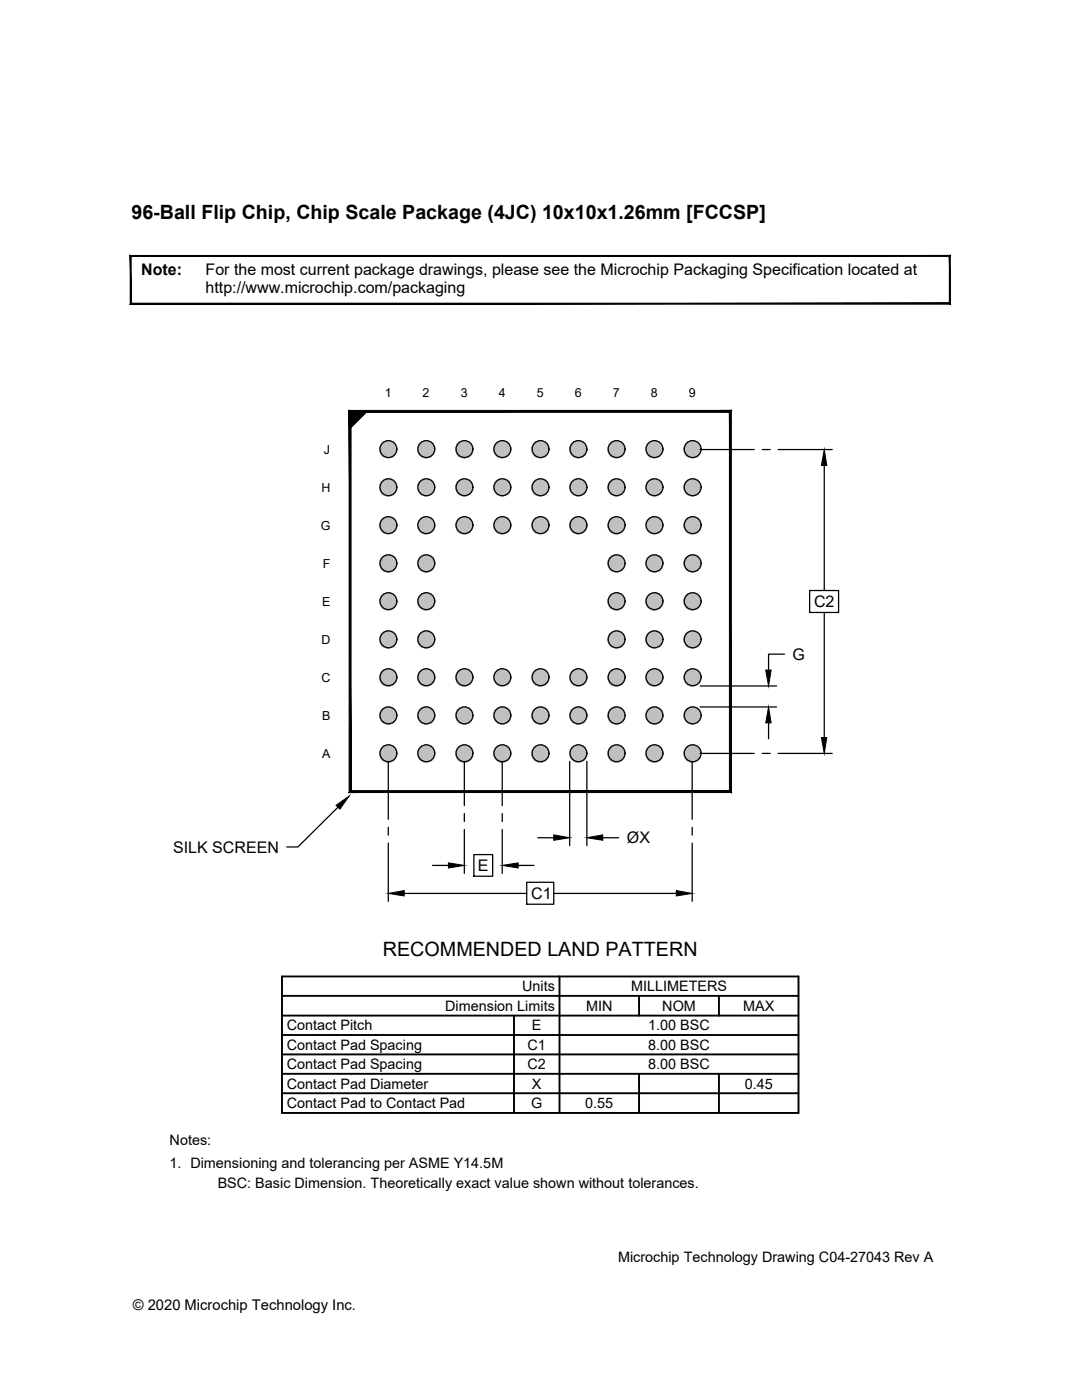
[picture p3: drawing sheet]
<svg xmlns="http://www.w3.org/2000/svg" width="216mm" height="279mm" viewBox="0 0 216 279" stroke-linecap="round" stroke-linejoin="round" font-family="sans-serif">
<defs><g id="words">
<g font-size="3.9">
<text x="26.2" y="43.7">96-Ball Flip Chip, Chip Scale Package (4JC) 10x10x1.26mm [FCCSP]</text>
<text x="76.4" y="190.7">RECOMMENDED LAND PATTERN</text>
</g>
<g font-size="3.2">
<text x="28.2" y="54.8">Note:</text>
<text x="41" y="54.8">For the most current package drawings, please see the Microchip Packaging Specification located at</text>
<text x="41" y="58.5">http://www.microchip.com/packaging</text>
<text x="162.4" y="121.2">C2</text>
<text x="158.1" y="131.7">G</text>
<text x="34.6" y="170.2">SILK SCREEN</text>
<text x="95.3" y="173.9">E</text>
<text x="125.1" y="168.3">ØX</text>
<text x="106" y="179.4">C1</text>
</g>
<g font-size="2.9">
<text x="104.2" y="197.9">Units</text>
<text x="125.9" y="197.9">MILLIMETERS</text>
<text x="88.8" y="201.7">Dimension Limits</text>
<text x="117" y="201.7">MIN</text>
<text x="132.2" y="201.7">NOM</text>
<text x="148.3" y="201.7">MAX</text>
<text x="57.2" y="205.6">Contact Pitch</text>
<text x="57.2" y="209.5">Contact Pad Spacing</text>
<text x="105.2" y="209.5">C1</text>
<text x="106.1" y="205.6">E</text>
<text x="129.4" y="205.6">1.00 BSC</text>
<text x="129.4" y="209.5">8.00 BSC</text>
<text x="57.2" y="213.4">Contact Pad Spacing</text>
<text x="105.2" y="213.4">C2</text>
<text x="129.4" y="213.4">8.00 BSC</text>
<text x="57.2" y="217.3">Contact Pad Diameter</text>
<text x="57.2" y="221.2">Contact Pad to Contact Pad</text>
<text x="106" y="221.2">G</text>
<text x="106.1" y="217.3">X</text>
<text x="116.8" y="221.2">0.55</text>
<text x="148.6" y="217.3">0.45</text>
<text x="33.9" y="228.5">Notes:</text>
<text x="33.9" y="233.1">1. Dimensioning and tolerancing per ASME Y14.5M</text>
<text x="43.4" y="237.1">BSC: Basic Dimension. Theoretically exact value shown without tolerances.</text>
<text x="123.3" y="251.8">Microchip Technology Drawing C04-27043 Rev A</text>
<text x="26.5" y="261.5">© 2020 Microchip Technology Inc.</text>
</g>
<g font-size="2.5">
<text x="76.8" y="79.2">1</text>
<text x="84.3" y="79.2">2</text>
<text x="92" y="79.2">3</text>
<text x="99.5" y="79.2">4</text>
<text x="107.1" y="79.2">5</text>
<text x="114.7" y="79.2">6</text>
<text x="122.3" y="79.2">7</text>
<text x="129.9" y="79.2">8</text>
<text x="137.4" y="79.2">9</text>
<text x="64.7" y="90.6">J</text>
<text x="64.1" y="98.2">H</text>
<text x="64" y="105.8">G</text>
<text x="64.4" y="113.3">F</text>
<text x="64.3" y="120.9">E</text>
<text x="64.1" y="128.5">D</text>
<text x="64.1" y="136.1">C</text>
<text x="64.3" y="143.7">B</text>
<text x="64.3" y="151.2">A</text>
</g>
</g></defs>
<!-- layer: B-TRAC-FILL -->
<g fill="#c0c0c0" stroke="#c0c0c0" stroke-width=".2">
<path d="M77.2 88h.5z"/>
<path d="M84.8 88h.4z"/>
<path d="M92.4 88h.4z"/>
<path d="M100 88h.4z"/>
<path d="M107.6 88h.4z"/>
<path d="M115.1 88h.5z"/>
<path d="M122.8 88h.4z"/>
<path d="M130.3 88h.5z"/>
<path d="M137.9 88h.5z"/>
<path d="M77.2 91.4h.5z"/>
<path d="M84.8 91.4h.4z"/>
<path d="M92.4 91.4h.4z"/>
<path d="M100 91.4h.4z"/>
<path d="M107.6 91.4h.4z"/>
<path d="M115.1 91.4h.5z"/>
<path d="M122.8 91.4h.4z"/>
<path d="M130.3 91.4h.5z"/>
<path d="M137.8 91.3h.8z"/>
<path d="M77.2 95.6h.5z"/>
<path d="M84.8 95.6h.4z"/>
<path d="M92.4 95.6h.4z"/>
<path d="M100 95.6h.4z"/>
<path d="M107.6 95.6h.4z"/>
<path d="M115.1 95.6h.5z"/>
<path d="M122.8 95.6h.4z"/>
<path d="M130.3 95.6h.5z"/>
<path d="M137.9 95.6h.5z"/>
<path d="M77.2 98.9h.5z"/>
<path d="M84.8 98.9h.4z"/>
<path d="M92.4 98.9h.4z"/>
<path d="M100 98.9h.4z"/>
<path d="M107.6 98.9h.4z"/>
<path d="M115.1 98.9h.5z"/>
<path d="M122.8 98.9h.4z"/>
<path d="M130.3 98.9h.5z"/>
<path d="M137.8 98.9h.8z"/>
<path d="M77.2 103.2h.5z"/>
<path d="M84.8 103.2h.4z"/>
<path d="M92.4 103.2h.4z"/>
<path d="M100 103.2h.4z"/>
<path d="M107.6 103.2h.4z"/>
<path d="M115.1 103.2h.5z"/>
<path d="M122.8 103.2h.4z"/>
<path d="M130.3 103.2h.5z"/>
<path d="M137.9 103.2h.5z"/>
<path d="M77.2 106.5h.5z"/>
<path d="M84.8 106.5h.4z"/>
<path d="M92.4 106.5h.4z"/>
<path d="M100 106.5h.4z"/>
<path d="M107.6 106.5h.4z"/>
<path d="M115.1 106.5h.5z"/>
<path d="M122.8 106.5h.4z"/>
<path d="M130.3 106.5h.5z"/>
<path d="M137.8 106.5h.8z"/>
<path d="M77.2 110.7h.5z"/>
<path d="M84.8 110.7h.4z"/>
<path d="M122.8 110.7h.4z"/>
<path d="M130.3 110.7h.5z"/>
<path d="M137.9 110.7h.5z"/>
<path d="M77.2 114.1h.5z"/>
<path d="M84.8 114.1h.4z"/>
<path d="M122.8 114.1h.4z"/>
<path d="M130.3 114.1h.5z"/>
<path d="M137.8 114.1h.8z"/>
<path d="M77.2 118.4h.5z"/>
<path d="M84.8 118.4h.4z"/>
<path d="M122.8 118.4h.4z"/>
<path d="M130.3 118.4h.5z"/>
<path d="M137.9 118.4h.5z"/>
<path d="M77.2 121.7h.5z"/>
<path d="M84.8 121.7h.4z"/>
<path d="M122.8 121.7h.4z"/>
<path d="M130.3 121.7h.5z"/>
<path d="M137.8 121.7h.8z"/>
<path d="M77.2 125.9h.5z"/>
<path d="M84.8 125.9h.4z"/>
<path d="M122.8 125.9h.4z"/>
<path d="M130.3 125.9h.5z"/>
<path d="M137.9 125.9h.5z"/>
<path d="M77.2 129.3h.5z"/>
<path d="M84.8 129.3h.4z"/>
<path d="M122.8 129.3h.4z"/>
<path d="M130.3 129.3h.5z"/>
<path d="M137.8 129.3h.8z"/>
<path d="M77.2 133.5h.5z"/>
<path d="M84.8 133.5h.4z"/>
<path d="M92.4 133.5h.4z"/>
<path d="M100 133.5h.4z"/>
<path d="M107.6 133.5h.4z"/>
<path d="M115.1 133.5h.5z"/>
<path d="M122.8 133.5h.4z"/>
<path d="M130.3 133.5h.5z"/>
<path d="M137.9 133.5h.5z"/>
<path d="M77.2 136.9h.5z"/>
<path d="M84.8 136.9h.4z"/>
<path d="M92.4 136.9h.4z"/>
<path d="M100 136.9h.4z"/>
<path d="M107.6 136.9h.4z"/>
<path d="M115.1 136.9h.5z"/>
<path d="M122.8 136.9h.4z"/>
<path d="M130.3 136.9h.5z"/>
<path d="M137.8 136.9h.8z"/>
<path d="M77.2 141.1h.5z"/>
<path d="M84.8 141.1h.4z"/>
<path d="M92.4 141.1h.4z"/>
<path d="M100 141.1h.4z"/>
<path d="M107.6 141.1h.4z"/>
<path d="M115.1 141.1h.5z"/>
<path d="M122.8 141.1h.4z"/>
<path d="M130.3 141.1h.5z"/>
<path d="M137.9 141.1h.5z"/>
<path d="M77.2 144.5h.5z"/>
<path d="M84.8 144.5h.4z"/>
<path d="M92.4 144.5h.4z"/>
<path d="M100 144.5h.4z"/>
<path d="M107.6 144.5h.4z"/>
<path d="M115.1 144.5h.5z"/>
<path d="M122.8 144.5h.4z"/>
<path d="M130.3 144.5h.5z"/>
<path d="M137.8 144.5h.8z"/>
<path d="M77.2 148.7h.5z"/>
<path d="M84.8 148.7h.4z"/>
<path d="M92.4 148.7h.4z"/>
<path d="M100 148.7h.4z"/>
<path d="M107.6 148.7h.4z"/>
<path d="M115.1 148.7h.5z"/>
<path d="M122.8 148.7h.4z"/>
<path d="M130.3 148.7h.5z"/>
<path d="M137.9 148.7h.5z"/>
<path d="M77.2 152.1h.5z"/>
<path d="M84.8 152.1h.4z"/>
<path d="M92.4 152.1h.4z"/>
<path d="M100 152.1h.4z"/>
<path d="M107.6 152.1h.4z"/>
<path d="M115.1 152.1h.5z"/>
<path d="M122.8 152.1h.4z"/>
<path d="M130.3 152.1h.5z"/>
<path d="M137.8 152.1h.8z"/>
<path d="M137.9 88h.7zM137.8 88h.8z"/>
<path d="M130.3 88h.6zM130.2 88h.7z"/>
<path d="M122.8 88h.6zM122.6 88h.8z"/>
<path d="M115.1 88h.7zM115 88h.8z"/>
<path d="M107.6 88h.6zM107.4 88h.8z"/>
<path d="M100 88h.6zM99.8 88h.8z"/>
<path d="M92.4 88h.6zM92.3 88h.7z"/>
<path d="M84.8 88h.6zM84.7 88h.7z"/>
<path d="M77.2 88h.7zM77.1 88h.8z"/>
<path d="M137.8 88l.9 .1zM137.6 88.1h1.1z"/>
<path d="M130.2 88l.9 .1zM130 88.1h1.1z"/>
<path d="M122.6 88l.9 .1zM122.4 88.1h1.1z"/>
<path d="M115 88l1 .1zM114.8 88.1h1.2z"/>
<path d="M107.4 88l.9 .1zM107.3 88.1h1z"/>
<path d="M99.8 88l1 .1zM99.6 88.1h1.2z"/>
<path d="M92.3 88l.9 .1zM92.1 88.1h1.1z"/>
<path d="M84.7 88l.9 .1zM84.5 88.1h1.1z"/>
<path d="M77.1 88l.9 .1zM76.9 88.1h1.1z"/>
<path d="M137.6 88.1h1.3zM137.5 88.1h1.4z"/>
<path d="M130 88.1h1.3zM129.9 88.1h1.4z"/>
<path d="M122.4 88.1h1.3zM122.3 88.1h1.4z"/>
<path d="M114.8 88.1h1.3zM114.7 88.1h1.4z"/>
<path d="M107.3 88.1h1.2zM107.1 88.1h1.4z"/>
<path d="M99.6 88.1h1.3zM99.5 88.1h1.4z"/>
<path d="M92.1 88.1h1.3zM92 88.1h1.4z"/>
<path d="M84.5 88.1h1.2zM84.3 88.1h1.4z"/>
<path d="M76.9 88.1h1.3zM76.8 88.1h1.4z"/>
<path d="M137.5 88.1l1.5 .1zM137.3 88.2h1.7z"/>
<path d="M129.9 88.1l1.5 .1zM129.7 88.2h1.7z"/>
<path d="M122.3 88.1l1.5 .1zM122.1 88.2h1.7z"/>
<path d="M114.7 88.1l1.5 .1zM114.6 88.2h1.6z"/>
<path d="M107.1 88.1l1.6 .1zM106.9 88.2h1.8z"/>
<path d="M99.5 88.1l1.5 .1zM99.4 88.2h1.6z"/>
<path d="M92 88.1l1.5 .1zM91.8 88.2h1.7z"/>
<path d="M84.3 88.1l1.6 .1zM84.2 88.2h1.7z"/>
<path d="M76.8 88.1l1.5 .1zM76.6 88.2h1.7z"/>
<path d="M137.3 88.2l1.8 .1zM137.2 88.3h1.9z"/>
<path d="M129.7 88.2l1.9 .1zM129.6 88.3h2z"/>
<path d="M122.1 88.2l1.9 .1zM122 88.3h2z"/>
<path d="M114.6 88.2l1.8 .1zM114.4 88.3h2z"/>
<path d="M106.9 88.2l1.9 .1zM106.8 88.3h2z"/>
<path d="M99.4 88.2l1.8 .1zM99.3 88.3h1.9z"/>
<path d="M91.8 88.2l1.8 .1zM91.6 88.3h2z"/>
<path d="M84.2 88.2l1.8 .1zM84.1 88.3h1.9z"/>
<path d="M76.6 88.2l1.8 .1zM76.5 88.3h1.9z"/>
<path d="M137.2 88.3l2.1 .1-.2-.1zM137.2 88.3l2.1 .1h-2.3z"/>
<path d="M129.6 88.3l2.1 .1-.1-.1zM129.6 88.3l2.1 .1h-2.2z"/>
<path d="M122 88.3l2.1 .1-.1-.1zM122 88.3l2.1 .1h-2.2z"/>
<path d="M114.4 88.3l2.1 .1-.1-.1zM114.4 88.3l2.1 .1h-2.2z"/>
<path d="M106.8 88.3l2.1 .1-.1-.1zM106.8 88.3l2.1 .1h-2.2z"/>
<path d="M99.3 88.3l2.1 .1-.2-.1zM99.3 88.3l2.1 .1h-2.3z"/>
<path d="M91.6 88.3l2.1 .1-.1-.1zM91.6 88.3l2.1 .1h-2.2z"/>
<path d="M84.1 88.3l2.1 .1-.2-.1zM84.1 88.3l2.1 .1h-2.2z"/>
<path d="M76.5 88.3l2.1 .1-.2-.1zM76.5 88.3l2.1 .1h-2.3z"/>
<path d="M137 88.4l2.4 .1-.1-.1zM137 88.4l2.4 .1h-2.5z"/>
<path d="M129.5 88.4l2.3 .1-.1-.1zM129.5 88.4l2.3 .1h-2.4z"/>
<path d="M121.9 88.4l2.3 .1-.1-.1zM121.9 88.4l2.3 .1h-2.5z"/>
<path d="M114.3 88.4l2.4 .1-.2-.1zM114.3 88.4l2.4 .1h-2.5z"/>
<path d="M106.7 88.4l2.3 .1-.1-.1zM106.7 88.4l2.3 .1h-2.4z"/>
<path d="M99.1 88.4l2.4 .1-.1-.1zM99.1 88.4l2.4 .1h-2.5z"/>
<path d="M91.5 88.4l2.4 .1-.2-.1zM91.5 88.4l2.4 .1h-2.5z"/>
<path d="M84 88.4l2.3 .1-.1-.1zM84 88.4l2.3 .1h-2.5z"/>
<path d="M76.3 88.4l2.4 .1-.1-.1zM76.3 88.4l2.4 .1h-2.5z"/>
<path d="M136.9 88.5l2.6 .1-.1-.1zM136.9 88.5l2.6 .1h-2.7z"/>
<path d="M129.4 88.5l2.5 .1-.1-.1zM129.4 88.5l2.5 .1h-2.7z"/>
<path d="M121.7 88.5l2.6 .1-.1-.1zM121.7 88.5l2.6 .1h-2.6z"/>
<path d="M114.2 88.5l2.5 .1v-.1zM114.1 88.6l.1-.1 2.5 .1z"/>
<path d="M106.6 88.5l2.6 .1-.2-.1zM106.6 88.5l2.6 .1h-2.7z"/>
<path d="M99 88.5l2.5 .1v-.1zM98.9 88.6l.1-.1 2.5 .1z"/>
<path d="M91.4 88.5l2.6 .1-.1-.1zM91.3 88.6l.1-.1 2.6 .1z"/>
<path d="M83.8 88.5l2.6 .1-.1-.1zM83.8 88.5l2.6 .1h-2.7z"/>
<path d="M76.2 88.5l2.6 .1-.1-.1zM76.2 88.5l2.6 .1h-2.7z"/>
<path d="M136.8 88.6l2.8 .2-.1-.2zM136.8 88.6l2.8 .2h-2.9z"/>
<path d="M129.2 88.6l2.8 .2-.1-.2zM129.2 88.6l2.8 .2h-2.8z"/>
<path d="M121.7 88.6l2.7 .2-.1-.2zM121.7 88.6l2.7 .2h-2.9z"/>
<path d="M114.1 88.6l2.7 .2-.1-.2zM114.1 88.6l2.7 .2h-2.8z"/>
<path d="M106.5 88.6l2.7 .2v-.2zM106.5 88.6l2.7 .2h-2.8z"/>
<path d="M98.9 88.6l2.8 .2-.2-.2zM98.9 88.6l2.8 .2h-2.9z"/>
<path d="M91.3 88.6l2.8 .2-.1-.2zM91.3 88.6l2.8 .2h-2.9z"/>
<path d="M83.7 88.6l2.8 .2-.1-.2zM83.7 88.6l2.8 .2h-2.9z"/>
<path d="M76.1 88.6l2.8 .2-.1-.2zM76.1 88.6l2.8 .2h-2.9z"/>
<path d="M136.7 88.8l2.9 .1v-.1zM136.7 88.8l2.9 .1h-2.9z"/>
<path d="M129.2 88.8l2.9 .1-.1-.1zM129.2 88.8l2.9 .1h-3.1z"/>
<path d="M121.5 88.8l3 .1-.1-.1zM121.5 88.8l3 .1h-3z"/>
<path d="M114 88.8l2.9 .1-.1-.1zM113.9 88.9l.1-.1 2.9 .1z"/>
<path d="M106.4 88.8l2.9 .1-.1-.1zM106.4 88.8l2.9 .1h-3z"/>
<path d="M98.8 88.8l2.9 .1v-.1zM98.8 88.8l2.9 .1h-3z"/>
<path d="M91.2 88.8l2.9 .1v-.1zM91.2 88.8l2.9 .1h-3z"/>
<path d="M83.6 88.8l3 .1-.1-.1zM83.6 88.8l3 .1h-3.1z"/>
<path d="M76 88.8l2.9 .1v-.1zM76 88.8l2.9 .1h-2.9z"/>
<path d="M136.7 88.9l3.1 .1-.2-.1zM136.7 88.9l3.1 .1h-3.2z"/>
<path d="M129 88.9l3.2 .1-.1-.1zM129 88.9l3.2 .1h-3.2z"/>
<path d="M121.5 88.9l3.1 .1-.1-.1zM121.5 88.9l3.1 .1h-3.2z"/>
<path d="M113.9 88.9l3.1 .1-.1-.1zM113.9 88.9l3.1 .1h-3.2z"/>
<path d="M106.3 88.9l3.1 .1-.1-.1zM106.3 88.9l3.1 .1h-3.2z"/>
<path d="M98.7 88.9l3.1 .1-.1-.1zM98.7 88.9l3.1 .1h-3.2z"/>
<path d="M91.1 88.9l3.1 .1-.1-.1zM91.1 88.9l3.1 .1h-3.1z"/>
<path d="M83.5 88.9l3.1 .1v-.1zM83.5 88.9l3.1 .1h-3.2z"/>
<path d="M76 88.9l3.1 .1-.2-.1zM76 88.9l3.1 .1h-3.2z"/>
<path d="M136.6 89l3.2 .2v-.2zM136.6 89l3.2 .2h-3.3z"/>
<path d="M129 89l3.2 .2v-.2zM129 89l3.2 .2h-3.3z"/>
<path d="M121.4 89l3.2 .2v-.2zM121.4 89l3.2 .2h-3.2z"/>
<path d="M113.8 89l3.2 .2v-.2zM113.8 89l3.2 .2h-3.3z"/>
<path d="M106.2 89l3.2 .2v-.2zM106.2 89l3.2 .2h-3.2z"/>
<path d="M98.6 89l3.3 .2-.1-.2zM98.6 89l3.3 .2h-3.3z"/>
<path d="M91.1 89l3.1 .2v-.2zM91.1 89l3.1 .2h-3.2z"/>
<path d="M83.4 89l3.3 .2-.1-.2zM83.4 89l3.3 .2h-3.3z"/>
<path d="M75.9 89l3.2 .2v-.2zM75.9 89l3.2 .2h-3.3z"/>
<path d="M136.5 89.2l3.3 .1v-.1zM136.5 89.2l3.3 .1h-3.3z"/>
<path d="M128.9 89.2l3.4 .1-.1-.1zM128.9 89.2l3.4 .1h-3.4z"/>
<path d="M121.4 89.2l3.3 .1-.1-.1zM121.4 89.2l3.3 .1h-3.4z"/>
<path d="M113.7 89.2l3.4 .1-.1-.1zM113.7 89.2l3.4 .1h-3.4z"/>
<path d="M106.2 89.2l3.3 .1-.1-.1zM106.2 89.2l3.3 .1h-3.4z"/>
<path d="M98.6 89.2l3.3 .1v-.1zM98.6 89.2l3.3 .1h-3.3z"/>
<path d="M91 89.2l3.3 .1-.1-.1zM91 89.2l3.3 .1h-3.4z"/>
<path d="M83.4 89.2l3.3 .1v-.1zM83.4 89.2l3.3 .1h-3.3z"/>
<path d="M75.8 89.2l3.3 .1v-.1zM75.8 89.2l3.3 .1h-3.3z"/>
<path d="M136.5 89.3l3.3 .2v-.2zM136.5 89.3l3.3 .2h-3.3z"/>
<path d="M128.9 89.3l3.4 .2v-.2zM128.9 89.3l3.4 .2h-3.5z"/>
<path d="M121.3 89.3l3.4 .2v-.2zM121.3 89.3l3.4 .2h-3.4z"/>
<path d="M113.7 89.3l3.4 .2v-.2zM113.7 89.3l3.4 .2h-3.4z"/>
<path d="M106.1 89.3l3.4 .2v-.2zM106.1 89.3l3.4 .2h-3.4z"/>
<path d="M98.6 89.3l3.3 .2v-.2zM98.6 89.3l3.3 .2h-3.4z"/>
<path d="M90.9 89.3l3.4 .2v-.2zM90.9 89.3l3.4 .2h-3.4z"/>
<path d="M83.4 89.3l3.3 .2v-.2zM83.4 89.3l3.3 .2h-3.4z"/>
<path d="M75.8 89.3l3.3 .2v-.2zM75.8 89.3l3.3 .2h-3.3z"/>
<path d="M136.5 89.5l3.4 .2-.1-.2zM136.5 89.5l3.4 .2h-3.4z"/>
<path d="M128.8 89.5l3.5 .2v-.2zM128.8 89.5l3.5 .2h-3.5z"/>
<path d="M121.3 89.5l3.4 .2v-.2zM121.3 89.5l3.4 .2h-3.4z"/>
<path d="M113.7 89.5l3.4 .2v-.2zM113.7 89.5l3.4 .2h-3.4z"/>
<path d="M106.1 89.5l3.4 .2v-.2zM106.1 89.5l3.4 .2h-3.4z"/>
<path d="M98.5 89.5l3.4 .2v-.2zM98.5 89.5l3.4 .2h-3.4z"/>
<path d="M90.9 89.5l3.5 .2-.1-.2zM90.9 89.5l3.5 .2h-3.5z"/>
<path d="M83.3 89.5l3.4 .2v-.2zM83.3 89.5l3.4 .2h-3.4z"/>
<path d="M75.8 89.5l3.4 .2-.1-.2zM75.8 89.5l3.4 .2h-3.4z"/>
<path d="M136.5 89.7l3.3 .1 .1-.1zM136.5 89.7l3.3 .1h-3.3z"/>
<path d="M128.8 89.7l3.5 .1v-.1zM128.8 89.7l3.5 .1h-3.5z"/>
<path d="M121.3 89.7l3.4 .1v-.1zM121.3 89.7l3.4 .1h-3.4z"/>
<path d="M113.7 89.7l3.4 .1v-.1zM113.7 89.7l3.4 .1h-3.4z"/>
<path d="M106.1 89.7l3.4 .1v-.1zM106.1 89.7l3.4 .1h-3.4z"/>
<path d="M98.5 89.7l3.4 .1v-.1zM98.5 89.7l3.4 .1h-3.4z"/>
<path d="M90.9 89.7l3.4 .1 .1-.1zM90.9 89.7l3.4 .1h-3.4z"/>
<path d="M83.3 89.7l3.4 .1v-.1zM83.3 89.7l3.4 .1h-3.4z"/>
<path d="M75.8 89.7l3.3 .1 .1-.1zM75.8 89.7l3.3 .1h-3.3z"/>
<path d="M136.5 89.8l3.3 .2v-.2zM136.5 89.8l3.3 .2h-3.3z"/>
<path d="M128.8 89.8l3.5 .2v-.2zM128.8 89.8l3.5 .2h-3.4z"/>
<path d="M121.3 89.8l3.4 .2v-.2zM121.3 89.8l3.4 .2h-3.4z"/>
<path d="M113.7 89.8l3.4 .2v-.2zM113.7 89.8l3.4 .2h-3.4z"/>
<path d="M106.1 89.8l3.4 .2v-.2zM106.1 89.8l3.4 .2h-3.4z"/>
<path d="M98.5 89.8l3.4 .2v-.2zM98.5 89.8l3.4 .2h-3.3z"/>
<path d="M90.9 89.8l3.4 .2v-.2zM90.9 89.8l3.4 .2h-3.4z"/>
<path d="M83.3 89.8l3.4 .2v-.2zM83.3 89.8l3.4 .2h-3.3z"/>
<path d="M75.8 89.8l3.3 .2v-.2zM75.8 89.8l3.3 .2h-3.3z"/>
<path d="M136.5 90l3.3 .2v-.2zM136.5 90l3.3 .2h-3.3z"/>
<path d="M128.9 90l3.3 .2 .1-.2zM128.9 90l3.3 .2h-3.3z"/>
<path d="M121.3 90l3.3 .2 .1-.2zM121.3 90l3.3 .2h-3.2z"/>
<path d="M113.7 90l3.3 .2 .1-.2zM113.7 90l3.3 .2h-3.3z"/>
<path d="M106.1 90l3.3 .2 .1-.2zM106.1 90l3.3 .2h-3.2z"/>
<path d="M98.6 90l3.3 .2v-.2zM98.6 90l3.3 .2h-3.3z"/>
<path d="M90.9 90l3.3 .2 .1-.2zM90.9 90l3.3 .2h-3.2z"/>
<path d="M83.4 90l3.3 .2v-.2zM83.4 90l3.3 .2h-3.3z"/>
<path d="M75.8 90l3.3 .2v-.2zM75.8 90l3.3 .2h-3.3z"/>
<path d="M136.5 90.2l3.3 .1v-.1zM136.5 90.2l3.3 .1h-3.2z"/>
<path d="M128.9 90.2l3.3 .1v-.1zM128.9 90.2l3.3 .1h-3.2z"/>
<path d="M121.4 90.2l3.2 .1v-.1zM121.4 90.2l3.2 .1h-3.2z"/>
<path d="M113.7 90.2l3.3 .1v-.1zM113.7 90.2l3.3 .1h-3.2z"/>
<path d="M106.2 90.2l3.2 .1v-.1zM106.2 90.2l3.2 .1h-3.2z"/>
<path d="M98.6 90.2l3.2 .1 .1-.1zM98.6 90.2l3.2 .1h-3.2z"/>
<path d="M91 90.2l3.2 .1v-.1zM91 90.2l3.2 .1h-3.1z"/>
<path d="M83.4 90.2l3.2 .1 .1-.1zM83.4 90.2l3.2 .1h-3.2z"/>
<path d="M75.8 90.2l3.3 .1v-.1zM75.8 90.2l3.3 .1h-3.2z"/>
<path d="M136.6 90.3l3 .2 .2-.2zM136.6 90.3l3 .2h-2.9z"/>
<path d="M129 90.3l3.1 .2 .1-.2zM129 90.3l3.1 .2h-3.1z"/>
<path d="M121.4 90.3l3.1 .2 .1-.2zM121.4 90.3l3.1 .2h-3z"/>
<path d="M113.8 90.3l3.1 .2 .1-.2zM113.8 90.3l3.1 .2h-3z"/>
<path d="M106.2 90.3l3.1 .2 .1-.2zM106.2 90.3l3.1 .2h-3z"/>
<path d="M98.6 90.3l3.1 .2 .1-.2zM98.6 90.3l3.1 .2h-3z"/>
<path d="M91.1 90.3l3 .2 .1-.2zM91.1 90.3l3 .2h-3z"/>
<path d="M83.4 90.3l3.2 .2v-.2zM83.4 90.3l3.2 .2h-3.1z"/>
<path d="M75.9 90.3l3 .2 .2-.2zM75.9 90.3l3 .2h-2.9z"/>
<path d="M136.7 90.5l2.9 .1v-.1zM136.7 90.5l2.9 .1h-2.9z"/>
<path d="M129 90.5l3 .1 .1-.1zM129 90.5l3 .1h-2.8z"/>
<path d="M121.5 90.5l2.9 .1 .1-.1zM121.5 90.5l2.9 .1h-2.9z"/>
<path d="M113.9 90.5l2.9 .1 .1-.1zM113.9 90.5l2.9 .1h-2.8z"/>
<path d="M106.3 90.5l2.9 .1 .1-.1zM106.3 90.5l2.9 .1h-2.8z"/>
<path d="M98.7 90.5l3 .1v-.1zM98.7 90.5l3 .1h-2.9z"/>
<path d="M91.1 90.5l3 .1v-.1zM91.1 90.5l3 .1h-2.9z"/>
<path d="M83.5 90.5l3 .1 .1-.1zM83.5 90.5l3 .1h-2.9z"/>
<path d="M76 90.5l2.9 .1v-.1zM76 90.5l2.9 .1h-2.9z"/>
<path d="M136.7 90.6l2.8 .1 .1-.1zM136.7 90.6l2.8 .1h-2.7z"/>
<path d="M129.2 90.6l2.7 .1 .1-.1zM129.2 90.6l2.7 .1h-2.7z"/>
<path d="M121.5 90.6l2.8 .1 .1-.1zM121.5 90.6l2.8 .1h-2.6z"/>
<path d="M114 90.6l2.7 .1 .1-.1zM114 90.6l2.7 .1h-2.6z"/>
<path d="M106.4 90.6l2.8 .1v-.1zM106.4 90.6l2.8 .1h-2.7z"/>
<path d="M98.8 90.6l2.7 .1 .2-.1zM98.8 90.6l2.7 .1h-2.6z"/>
<path d="M91.2 90.6l2.8 .1 .1-.1zM91.2 90.6l2.8 .1h-2.7z"/>
<path d="M83.6 90.6l2.8 .1 .1-.1zM83.6 90.6l2.8 .1h-2.7z"/>
<path d="M76 90.6l2.8 .1 .1-.1zM76 90.6l2.8 .1h-2.7z"/>
<path d="M136.8 90.7l2.6 .2 .1-.2zM136.8 90.7l2.6 .2h-2.5z"/>
<path d="M129.2 90.7l2.6 .2 .1-.2zM129.2 90.7l2.6 .2h-2.4z"/>
<path d="M121.7 90.7l2.5 .2 .1-.2zM121.7 90.7l2.5 .2h-2.5z"/>
<path d="M114.1 90.7l2.6 .2v-.2zM114.1 90.7l2.6 .2h-2.5z"/>
<path d="M106.5 90.7l2.5 .2 .2-.2zM106.5 90.7l2.5 .2h-2.4z"/>
<path d="M98.9 90.7l2.6 .2v-.2zM98.9 90.7l2.6 .2h-2.5z"/>
<path d="M91.3 90.7l2.6 .2 .1-.2zM91.3 90.7l2.6 .2h-2.5z"/>
<path d="M83.7 90.7l2.6 .2 .1-.2zM83.7 90.7l2.6 .2h-2.5z"/>
<path d="M76.1 90.7l2.6 .2 .1-.2zM76.1 90.7l2.6 .2h-2.5z"/>
<path d="M136.9 90.9l2.4 .1 .1-.1zM136.9 90.9l2.4 .1h-2.3z"/>
<path d="M129.4 90.9l2.3 .1 .1-.1zM129.4 90.9l2.3 .1h-2.2z"/>
<path d="M121.7 90.9l2.4 .1 .1-.1zM121.7 90.9l2.4 .1h-2.2z"/>
<path d="M114.2 90.9l2.3 .1 .2-.1zM114.2 90.9l2.3 .1h-2.2z"/>
<path d="M106.6 90.9l2.3 .1 .1-.1zM106.6 90.9l2.3 .1h-2.2z"/>
<path d="M99 90.9l2.4 .1 .1-.1zM99 90.9l2.4 .1h-2.3z"/>
<path d="M91.4 90.9l2.3 .1 .2-.1zM91.4 90.9l2.3 .1h-2.2z"/>
<path d="M83.8 90.9l2.4 .1 .1-.1zM83.8 90.9l2.4 .1h-2.2z"/>
<path d="M76.2 90.9l2.4 .1 .1-.1zM76.2 90.9l2.4 .1h-2.3z"/>
<path d="M137 91h2.3zM137 91l2.1 .1z"/>
<path d="M129.5 91h2.2zM129.5 91l2.1 .1z"/>
<path d="M121.9 91h2.2zM121.9 91l2.1 .1z"/>
<path d="M114.3 91h2.2zM114.3 91l2.1 .1z"/>
<path d="M106.7 91h2.2zM106.7 91l2.1 .1z"/>
<path d="M99.1 91h2.3zM99.1 91l2.1 .1z"/>
<path d="M91.5 91h2.2zM91.5 91l2.1 .1z"/>
<path d="M84 91h2.2zM84 91l2 .1z"/>
<path d="M76.3 91h2.3zM76.3 91l2.1 .1z"/>
<path d="M137.2 91.1l1.8 .1 .1-.1zM137.2 91.1l1.8 .1h-1.7z"/>
<path d="M129.6 91.1l1.8 .1 .2-.1zM129.6 91.1l1.8 .1h-1.7z"/>
<path d="M122 91.1l1.8 .1 .2-.1zM122 91.1l1.8 .1h-1.7z"/>
<path d="M114.4 91.1l1.8 .1 .2-.1zM114.4 91.1l1.8 .1h-1.6z"/>
<path d="M106.8 91.1l1.9 .1 .1-.1zM106.8 91.1l1.9 .1h-1.8z"/>
<path d="M99.3 91.1l1.7 .1 .2-.1zM99.3 91.1l1.7 .1h-1.6z"/>
<path d="M91.6 91.1l1.9 .1 .1-.1zM91.6 91.1l1.9 .1h-1.7z"/>
<path d="M84.1 91.1l1.8 .1 .1-.1zM84.1 91.1l1.8 .1h-1.7z"/>
<path d="M76.5 91.1l1.8 .1 .1-.1zM76.5 91.1l1.8 .1h-1.7z"/>
<path d="M137.3 91.2h1.7zM137.3 91.2h1.6z"/>
<path d="M129.7 91.2h1.7zM129.7 91.2h1.6z"/>
<path d="M122.1 91.2h1.7zM122.1 91.2h1.6z"/>
<path d="M114.6 91.2h1.6zM114.6 91.2h1.5z"/>
<path d="M106.9 91.2h1.8zM106.9 91.2h1.6z"/>
<path d="M99.4 91.2h1.6zM99.4 91.2h1.5z"/>
<path d="M91.8 91.2h1.7zM91.8 91.2h1.6z"/>
<path d="M84.2 91.2h1.7zM84.2 91.2h1.5z"/>
<path d="M76.6 91.2h1.7zM76.6 91.2h1.6z"/>
<path d="M137.5 91.2h1.4zM137.5 91.2l1.2 .1z"/>
<path d="M129.9 91.2h1.4zM129.9 91.2l1.2 .1z"/>
<path d="M122.3 91.2h1.4zM122.3 91.2l1.2 .1z"/>
<path d="M114.7 91.2h1.4zM114.7 91.2l1.3 .1z"/>
<path d="M107.1 91.2h1.4zM107.1 91.2l1.2 .1z"/>
<path d="M99.5 91.2h1.4zM99.5 91.2l1.3 .1z"/>
<path d="M92 91.2h1.4zM92 91.2l1.2 .1z"/>
<path d="M84.3 91.2h1.4zM84.3 91.2l1.3 .1z"/>
<path d="M76.8 91.2h1.4zM76.8 91.2l1.2 .1z"/>
<path d="M137.6 91.3h1.1zM137.6 91.3h1z"/>
<path d="M130 91.3h1.1zM130 91.3h.9z"/>
<path d="M122.4 91.3h1.1zM122.4 91.3h1z"/>
<path d="M114.8 91.3h1.2zM114.8 91.3h1z"/>
<path d="M107.3 91.3h1zM107.3 91.3h.9z"/>
<path d="M99.6 91.3h1.2zM99.6 91.3h1z"/>
<path d="M92.1 91.3h1.1zM92.1 91.3h.9z"/>
<path d="M84.5 91.3h1.1zM84.5 91.3h.9z"/>
<path d="M76.9 91.3h1.1zM76.9 91.3h1z"/>
<path d="M137.8 91.3l.6 .1zM137.9 91.4h.5z"/>
<path d="M130.2 91.3h.7zM130.2 91.3l.6 .1z"/>
<path d="M122.6 91.3h.8zM122.6 91.3l.6 .1z"/>
<path d="M115 91.3h.8zM115 91.3l.6 .1z"/>
<path d="M107.4 91.3h.8zM107.4 91.3l.6 .1z"/>
<path d="M99.8 91.3h.8zM99.8 91.3l.6 .1z"/>
<path d="M92.3 91.3h.7zM92.3 91.3l.5 .1z"/>
<path d="M84.7 91.3h.7zM84.7 91.3l.5 .1z"/>
<path d="M77.1 91.3h.8zM77.1 91.3l.6 .1z"/>
<path d="M137.9 95.6h.7zM137.8 95.6h.8z"/>
<path d="M130.3 95.6h.6zM130.2 95.6h.7z"/>
<path d="M122.8 95.6h.6zM122.6 95.6h.8z"/>
<path d="M115.1 95.6h.7zM115 95.6h.8z"/>
<path d="M107.6 95.6h.6zM107.4 95.6h.8z"/>
<path d="M100 95.6h.6zM99.8 95.6h.8z"/>
<path d="M92.4 95.6h.6zM92.3 95.6h.7z"/>
<path d="M84.8 95.6h.6zM84.7 95.6h.7z"/>
<path d="M77.2 95.6h.7zM77.1 95.6h.8z"/>
<path d="M137.8 95.6h.9zM137.6 95.6h1.1z"/>
<path d="M130.2 95.6h.9zM130 95.6h1.1z"/>
<path d="M122.6 95.6h.9zM122.4 95.6h1.1z"/>
<path d="M115 95.6h1zM114.8 95.6h1.2z"/>
<path d="M107.4 95.6h.9zM107.3 95.6h1z"/>
<path d="M99.8 95.6h1zM99.6 95.6h1.2z"/>
<path d="M92.3 95.6h.9zM92.1 95.6h1.1z"/>
<path d="M84.7 95.6h.9zM84.5 95.6h1.1z"/>
<path d="M77.1 95.6h.9zM76.9 95.6h1.1z"/>
<path d="M137.6 95.6l1.3 .1zM137.5 95.7h1.4z"/>
<path d="M130 95.6l1.3 .1zM129.9 95.7h1.4z"/>
<path d="M122.4 95.6l1.3 .1zM122.3 95.7h1.4z"/>
<path d="M114.8 95.6l1.3 .1zM114.7 95.7h1.4z"/>
<path d="M107.3 95.6l1.2 .1zM107.1 95.7h1.4z"/>
<path d="M99.6 95.6l1.3 .1zM99.5 95.7h1.4z"/>
<path d="M92.1 95.6l1.3 .1zM92 95.7h1.4z"/>
<path d="M84.5 95.6l1.2 .1zM84.3 95.7h1.4z"/>
<path d="M76.9 95.6l1.3 .1zM76.8 95.7h1.4z"/>
<path d="M137.5 95.7l1.5 .1-.1-.1zM137.3 95.8l.2-.1 1.5 .1z"/>
<path d="M129.9 95.7l1.5 .1-.1-.1zM129.9 95.7l1.5 .1h-1.7z"/>
<path d="M122.3 95.7l1.5 .1-.1-.1zM122.1 95.8l.2-.1 1.5 .1z"/>
<path d="M114.7 95.7l1.5 .1-.1-.1zM114.6 95.8l.1-.1 1.5 .1z"/>
<path d="M107.1 95.7l1.6 .1-.2-.1zM106.9 95.8l.2-.1 1.6 .1z"/>
<path d="M99.5 95.7l1.5 .1-.1-.1zM99.5 95.7l1.5 .1h-1.6z"/>
<path d="M92 95.7l1.5 .1-.1-.1zM91.8 95.8l.2-.1 1.5 .1z"/>
<path d="M84.3 95.7l1.6 .1-.2-.1zM84.3 95.7l1.6 .1h-1.7z"/>
<path d="M76.8 95.7l1.5 .1-.1-.1zM76.6 95.8l.2-.1 1.5 .1z"/>
<path d="M137.3 95.8l1.8 .1zM137.2 95.9h1.9z"/>
<path d="M129.7 95.8l1.9 .1zM129.6 95.9h2z"/>
<path d="M122.1 95.8l1.9 .1zM122 95.9h2z"/>
<path d="M114.6 95.8l1.8 .1zM114.4 95.9h2z"/>
<path d="M106.9 95.8l1.9 .1zM106.8 95.9h2z"/>
<path d="M99.4 95.8l1.8 .1zM99.3 95.9h1.9z"/>
<path d="M91.8 95.8l1.8 .1zM91.6 95.9h2z"/>
<path d="M84.2 95.8l1.8 .1zM84.1 95.9h1.9z"/>
<path d="M76.6 95.8l1.8 .1zM76.5 95.9h1.9z"/>
<path d="M137.2 95.9l2.1 .1-.2-.1zM137.2 95.9l2.1 .1h-2.3z"/>
<path d="M129.6 95.9l2.1 .1-.1-.1zM129.6 95.9l2.1 .1h-2.2z"/>
<path d="M122 95.9l2.1 .1-.1-.1zM122 95.9l2.1 .1h-2.2z"/>
<path d="M114.4 95.9l2.1 .1-.1-.1zM114.4 95.9l2.1 .1h-2.2z"/>
<path d="M106.8 95.9l2.1 .1-.1-.1zM106.8 95.9l2.1 .1h-2.2z"/>
<path d="M99.3 95.9l2.1 .1-.2-.1zM99.3 95.9l2.1 .1h-2.3z"/>
<path d="M91.6 95.9l2.1 .1-.1-.1zM91.6 95.9l2.1 .1h-2.2z"/>
<path d="M84.1 95.9l2.1 .1-.2-.1zM84.1 95.9l2.1 .1h-2.2z"/>
<path d="M76.5 95.9l2.1 .1-.2-.1zM76.5 95.9l2.1 .1h-2.3z"/>
<path d="M137 96l2.4 .1zM136.9 96.1h2.5z"/>
<path d="M129.5 96l2.3 .1zM129.4 96.1h2.4z"/>
<path d="M121.9 96l2.3 .1zM121.7 96.1h2.5z"/>
<path d="M114.3 96l2.4 .1zM114.2 96.1h2.5z"/>
<path d="M106.7 96l2.3 .1zM106.6 96.1h2.4z"/>
<path d="M99.1 96l2.4 .1zM99 96.1h2.5z"/>
<path d="M91.5 96l2.4 .1zM91.4 96.1h2.5z"/>
<path d="M84 96l2.3 .1zM83.8 96.1h2.5z"/>
<path d="M76.3 96l2.4 .1zM76.2 96.1h2.5z"/>
<path d="M136.9 96.1l2.6 .1-.1-.1zM136.9 96.1l2.6 .1h-2.7z"/>
<path d="M129.4 96.1l2.5 .1-.1-.1zM129.4 96.1l2.5 .1h-2.7z"/>
<path d="M121.7 96.1l2.6 .1-.1-.1zM121.7 96.1l2.6 .1h-2.6z"/>
<path d="M114.2 96.1l2.5 .1v-.1zM114.2 96.1l2.5 .1h-2.6z"/>
<path d="M106.6 96.1l2.6 .1-.2-.1zM106.6 96.1l2.6 .1h-2.7z"/>
<path d="M99 96.1l2.5 .1v-.1zM99 96.1l2.5 .1h-2.6z"/>
<path d="M91.4 96.1l2.6 .1-.1-.1zM91.4 96.1l2.6 .1h-2.7z"/>
<path d="M83.8 96.1l2.6 .1-.1-.1zM83.8 96.1l2.6 .1h-2.7z"/>
<path d="M76.2 96.1l2.6 .1-.1-.1zM76.2 96.1l2.6 .1h-2.7z"/>
<path d="M136.8 96.2l2.8 .1-.1-.1zM136.7 96.3l.1-.1 2.8 .1z"/>
<path d="M129.2 96.2l2.8 .1-.1-.1zM129.2 96.2l2.8 .1h-2.8z"/>
<path d="M121.7 96.2l2.7 .1-.1-.1zM121.5 96.3l.2-.1 2.7 .1z"/>
<path d="M114.1 96.2l2.7 .1-.1-.1zM114.1 96.2l2.7 .1h-2.8z"/>
<path d="M106.5 96.2l2.7 .1v-.1zM106.4 96.3l.1-.1 2.7 .1z"/>
<path d="M98.9 96.2l2.8 .1-.2-.1zM98.9 96.2l2.8 .1h-2.9z"/>
<path d="M91.3 96.2l2.8 .1-.1-.1zM91.3 96.2l2.8 .1h-2.9z"/>
<path d="M83.7 96.2l2.8 .1-.1-.1zM83.7 96.2l2.8 .1h-2.9z"/>
<path d="M76.1 96.2l2.8 .1-.1-.1zM76.1 96.2l2.8 .1h-2.9z"/>
<path d="M136.7 96.3l2.9 .2v-.2zM136.7 96.3l2.9 .2h-2.9z"/>
<path d="M129.2 96.3l2.9 .2-.1-.2zM129.2 96.3l2.9 .2h-3.1z"/>
<path d="M121.5 96.3l3 .2-.1-.2zM121.5 96.3l3 .2h-3z"/>
<path d="M114 96.3l2.9 .2-.1-.2zM114 96.3l2.9 .2h-3z"/>
<path d="M106.4 96.3l2.9 .2-.1-.2zM106.4 96.3l2.9 .2h-3z"/>
<path d="M98.8 96.3l2.9 .2v-.2zM98.8 96.3l2.9 .2h-3z"/>
<path d="M91.2 96.3l2.9 .2v-.2zM91.2 96.3l2.9 .2h-3z"/>
<path d="M83.6 96.3l3 .2-.1-.2zM83.6 96.3l3 .2h-3.1z"/>
<path d="M76 96.3l2.9 .2v-.2zM76 96.3l2.9 .2h-2.9z"/>
<path d="M136.7 96.5l3.1 .1-.2-.1zM136.7 96.5l3.1 .1h-3.2z"/>
<path d="M129 96.5l3.2 .1-.1-.1zM129 96.5l3.2 .1h-3.2z"/>
<path d="M121.5 96.5l3.1 .1-.1-.1zM121.5 96.5l3.1 .1h-3.2z"/>
<path d="M113.9 96.5l3.1 .1-.1-.1zM113.9 96.5l3.1 .1h-3.2z"/>
<path d="M106.3 96.5l3.1 .1-.1-.1zM106.3 96.5l3.1 .1h-3.2z"/>
<path d="M98.7 96.5l3.1 .1-.1-.1zM98.7 96.5l3.1 .1h-3.2z"/>
<path d="M91.1 96.5l3.1 .1-.1-.1zM91.1 96.5l3.1 .1h-3.1z"/>
<path d="M83.5 96.5l3.1 .1v-.1zM83.5 96.5l3.1 .1h-3.2z"/>
<path d="M76 96.5l3.1 .1-.2-.1zM76 96.5l3.1 .1h-3.2z"/>
<path d="M136.6 96.6l3.2 .2v-.2zM136.6 96.6l3.2 .2h-3.3z"/>
<path d="M129 96.6l3.2 .2v-.2zM129 96.6l3.2 .2h-3.3z"/>
<path d="M121.4 96.6l3.2 .2v-.2zM121.4 96.6l3.2 .2h-3.2z"/>
<path d="M113.8 96.6l3.2 .2v-.2zM113.8 96.6l3.2 .2h-3.3z"/>
<path d="M106.2 96.6l3.2 .2v-.2zM106.2 96.6l3.2 .2h-3.2z"/>
<path d="M98.6 96.6l3.3 .2-.1-.2zM98.6 96.6l3.3 .2h-3.3z"/>
<path d="M91.1 96.6l3.1 .2v-.2zM91.1 96.6l3.1 .2h-3.2z"/>
<path d="M83.4 96.6l3.3 .2-.1-.2zM83.4 96.6l3.3 .2h-3.3z"/>
<path d="M75.9 96.6l3.2 .2v-.2zM75.9 96.6l3.2 .2h-3.3z"/>
<path d="M136.5 96.8l3.3 .2v-.2zM136.5 96.8l3.3 .2h-3.3z"/>
<path d="M128.9 96.8l3.4 .2-.1-.2zM128.9 96.8l3.4 .2h-3.4z"/>
<path d="M121.4 96.8l3.3 .2-.1-.2zM121.4 96.8l3.3 .2h-3.4z"/>
<path d="M113.7 96.8l3.4 .2-.1-.2zM113.7 96.8l3.4 .2h-3.4z"/>
<path d="M106.2 96.8l3.3 .2-.1-.2zM106.2 96.8l3.3 .2h-3.4z"/>
<path d="M98.6 96.8l3.3 .2v-.2zM98.6 96.8l3.3 .2h-3.3z"/>
<path d="M91 96.8l3.3 .2-.1-.2zM91 96.8l3.3 .2h-3.4z"/>
<path d="M83.4 96.8l3.3 .2v-.2zM83.4 96.8l3.3 .2h-3.3z"/>
<path d="M75.8 96.8l3.3 .2v-.2zM75.8 96.8l3.3 .2h-3.3z"/>
<path d="M136.5 97l3.3 .1v-.1zM136.5 97l3.3 .1h-3.3z"/>
<path d="M128.9 97l3.4 .1v-.1zM128.9 97l3.4 .1h-3.5z"/>
<path d="M121.3 97l3.4 .1v-.1zM121.3 97l3.4 .1h-3.4z"/>
<path d="M113.7 97l3.4 .1v-.1zM113.7 97l3.4 .1h-3.4z"/>
<path d="M106.1 97l3.4 .1v-.1zM106.1 97l3.4 .1h-3.4z"/>
<path d="M98.6 97l3.3 .1v-.1zM98.6 97l3.3 .1h-3.4z"/>
<path d="M90.9 97l3.4 .1v-.1zM90.9 97l3.4 .1h-3.4z"/>
<path d="M83.4 97l3.3 .1v-.1zM83.4 97l3.3 .1h-3.4z"/>
<path d="M75.8 97l3.3 .1v-.1zM75.8 97l3.3 .1h-3.3z"/>
<path d="M136.5 97.1l3.4 .2-.1-.2zM136.5 97.1l3.4 .2h-3.4z"/>
<path d="M128.8 97.1l3.5 .2v-.2zM128.8 97.1l3.5 .2h-3.5z"/>
<path d="M121.3 97.1l3.4 .2v-.2zM121.3 97.1l3.4 .2h-3.4z"/>
<path d="M113.7 97.1l3.4 .2v-.2zM113.7 97.1l3.4 .2h-3.4z"/>
<path d="M106.1 97.1l3.4 .2v-.2zM106.1 97.1l3.4 .2h-3.4z"/>
<path d="M98.5 97.1l3.4 .2v-.2zM98.5 97.1l3.4 .2h-3.4z"/>
<path d="M90.9 97.1l3.5 .2-.1-.2zM90.9 97.1l3.5 .2h-3.5z"/>
<path d="M83.3 97.1l3.4 .2v-.2zM83.3 97.1l3.4 .2h-3.4z"/>
<path d="M75.8 97.1l3.4 .2-.1-.2zM75.8 97.1l3.4 .2h-3.4z"/>
<path d="M136.5 97.3l3.3 .1 .1-.1zM136.5 97.3l3.3 .1h-3.3z"/>
<path d="M128.8 97.3l3.5 .1v-.1zM128.8 97.3l3.5 .1h-3.5z"/>
<path d="M121.3 97.3l3.4 .1v-.1zM121.3 97.3l3.4 .1h-3.4z"/>
<path d="M113.7 97.3l3.4 .1v-.1zM113.7 97.3l3.4 .1h-3.4z"/>
<path d="M106.1 97.3l3.4 .1v-.1zM106.1 97.3l3.4 .1h-3.4z"/>
<path d="M98.5 97.3l3.4 .1v-.1zM98.5 97.3l3.4 .1h-3.4z"/>
<path d="M90.9 97.3l3.4 .1 .1-.1zM90.9 97.3l3.4 .1h-3.4z"/>
<path d="M83.3 97.3l3.4 .1v-.1zM83.3 97.3l3.4 .1h-3.4z"/>
<path d="M75.8 97.3l3.3 .1 .1-.1zM75.8 97.3l3.3 .1h-3.3z"/>
<path d="M136.5 97.4l3.3 .2v-.2zM136.5 97.4l3.3 .2h-3.3z"/>
<path d="M128.8 97.4l3.5 .2v-.2zM128.8 97.4l3.5 .2h-3.4z"/>
<path d="M121.3 97.4l3.4 .2v-.2zM121.3 97.4l3.4 .2h-3.4z"/>
<path d="M113.7 97.4l3.4 .2v-.2zM113.7 97.4l3.4 .2h-3.4z"/>
<path d="M106.1 97.4l3.4 .2v-.2zM106.1 97.4l3.4 .2h-3.4z"/>
<path d="M98.5 97.4l3.4 .2v-.2zM98.5 97.4l3.4 .2h-3.3z"/>
<path d="M90.9 97.4l3.4 .2v-.2zM90.9 97.4l3.4 .2h-3.4z"/>
<path d="M83.3 97.4l3.4 .2v-.2zM83.3 97.4l3.4 .2h-3.3z"/>
<path d="M75.8 97.4l3.3 .2v-.2zM75.8 97.4l3.3 .2h-3.3z"/>
<path d="M136.5 97.6l3.3 .1v-.1zM136.5 97.6l3.3 .1h-3.3z"/>
<path d="M128.9 97.6l3.3 .1 .1-.1zM128.9 97.6l3.3 .1h-3.3z"/>
<path d="M121.3 97.6l3.3 .1 .1-.1zM121.3 97.6l3.3 .1h-3.2z"/>
<path d="M113.7 97.6l3.3 .1 .1-.1zM113.7 97.6l3.3 .1h-3.3z"/>
<path d="M106.1 97.6l3.3 .1 .1-.1zM106.1 97.6l3.3 .1h-3.2z"/>
<path d="M98.6 97.6l3.3 .1v-.1zM98.6 97.6l3.3 .1h-3.3z"/>
<path d="M90.9 97.6l3.3 .1 .1-.1zM90.9 97.6l3.3 .1h-3.2z"/>
<path d="M83.4 97.6l3.3 .1v-.1zM83.4 97.6l3.3 .1h-3.3z"/>
<path d="M75.8 97.6l3.3 .1v-.1zM75.8 97.6l3.3 .1h-3.3z"/>
<path d="M136.5 97.7l3.3 .2v-.2zM136.5 97.7l3.3 .2h-3.2z"/>
<path d="M128.9 97.7l3.3 .2v-.2zM128.9 97.7l3.3 .2h-3.2z"/>
<path d="M121.4 97.7l3.2 .2v-.2zM121.4 97.7l3.2 .2h-3.2z"/>
<path d="M113.7 97.7l3.3 .2v-.2zM113.7 97.7l3.3 .2h-3.2z"/>
<path d="M106.2 97.7l3.2 .2v-.2zM106.2 97.7l3.2 .2h-3.2z"/>
<path d="M98.6 97.7l3.2 .2 .1-.2zM98.6 97.7l3.2 .2h-3.2z"/>
<path d="M91 97.7l3.2 .2v-.2zM91 97.7l3.2 .2h-3.1z"/>
<path d="M83.4 97.7l3.2 .2 .1-.2zM83.4 97.7l3.2 .2h-3.2z"/>
<path d="M75.8 97.7l3.3 .2v-.2zM75.8 97.7l3.3 .2h-3.2z"/>
<path d="M136.6 97.9l3 .1 .2-.1zM136.6 97.9l3 .1h-2.9z"/>
<path d="M129 97.9l3.1 .1 .1-.1zM129 97.9l3.1 .1h-3.1z"/>
<path d="M121.4 97.9l3.1 .1 .1-.1zM121.4 97.9l3.1 .1h-3z"/>
<path d="M113.8 97.9l3.1 .1 .1-.1zM113.8 97.9l3.1 .1h-3z"/>
<path d="M106.2 97.9l3.1 .1 .1-.1zM106.2 97.9l3.1 .1h-3z"/>
<path d="M98.6 97.9l3.1 .1 .1-.1zM98.6 97.9l3.1 .1h-3z"/>
<path d="M91.1 97.9l3 .1 .1-.1zM91.1 97.9l3 .1h-3z"/>
<path d="M83.4 97.9l3.2 .1v-.1zM83.4 97.9l3.2 .1h-3.1z"/>
<path d="M75.9 97.9l3 .1 .2-.1zM75.9 97.9l3 .1h-2.9z"/>
<path d="M136.7 98l2.9 .2v-.2zM136.7 98l2.9 .2h-2.9z"/>
<path d="M129 98l3 .2 .1-.2zM129 98l3 .2h-2.8z"/>
<path d="M121.5 98l2.9 .2 .1-.2zM121.5 98l2.9 .2h-2.9z"/>
<path d="M113.9 98l2.9 .2 .1-.2zM113.9 98l2.9 .2h-2.8z"/>
<path d="M106.3 98l2.9 .2 .1-.2zM106.3 98l2.9 .2h-2.8z"/>
<path d="M98.7 98l3 .2v-.2zM98.7 98l3 .2h-2.9z"/>
<path d="M91.1 98l3 .2v-.2zM91.1 98l3 .2h-2.9z"/>
<path d="M83.5 98l3 .2 .1-.2zM83.5 98l3 .2h-2.9z"/>
<path d="M76 98l2.9 .2v-.2zM76 98l2.9 .2h-2.9z"/>
<path d="M136.7 98.2l2.8 .1 .1-.1zM136.7 98.2l2.8 .1h-2.7z"/>
<path d="M129.2 98.2l2.7 .1 .1-.1zM129.2 98.2l2.7 .1h-2.7z"/>
<path d="M121.5 98.2l2.8 .1 .1-.1zM121.5 98.2l2.8 .1h-2.6z"/>
<path d="M114 98.2l2.7 .1 .1-.1zM114 98.2l2.7 .1h-2.6z"/>
<path d="M106.4 98.2l2.8 .1v-.1zM106.4 98.2l2.8 .1h-2.7z"/>
<path d="M98.8 98.2l2.7 .1 .2-.1zM98.8 98.2l2.7 .1h-2.6z"/>
<path d="M91.2 98.2l2.8 .1 .1-.1zM91.2 98.2l2.8 .1h-2.7z"/>
<path d="M83.6 98.2l2.8 .1 .1-.1zM83.6 98.2l2.8 .1h-2.7z"/>
<path d="M76 98.2l2.8 .1 .1-.1zM76 98.2l2.8 .1h-2.7z"/>
<path d="M136.8 98.3l2.6 .1 .1-.1zM136.8 98.3l2.6 .1h-2.5z"/>
<path d="M129.2 98.3l2.6 .1 .1-.1zM129.2 98.3l2.6 .1h-2.4z"/>
<path d="M121.7 98.3l2.5 .1 .1-.1zM121.7 98.3l2.5 .1h-2.5z"/>
<path d="M114.1 98.3l2.6 .1v-.1zM114.1 98.3l2.6 .1h-2.5z"/>
<path d="M106.5 98.3l2.5 .1 .2-.1zM106.5 98.3l2.5 .1h-2.4z"/>
<path d="M98.9 98.3l2.6 .1v-.1zM98.9 98.3l2.6 .1h-2.5z"/>
<path d="M91.3 98.3l2.6 .1 .1-.1zM91.3 98.3l2.6 .1h-2.5z"/>
<path d="M83.7 98.3l2.6 .1 .1-.1zM83.7 98.3l2.6 .1h-2.5z"/>
<path d="M76.1 98.3l2.6 .1 .1-.1zM76.1 98.3l2.6 .1h-2.5z"/>
<path d="M136.9 98.4l2.4 .1 .1-.1zM136.9 98.4l2.4 .1h-2.3z"/>
<path d="M129.4 98.4l2.3 .1 .1-.1zM129.4 98.4l2.3 .1h-2.2z"/>
<path d="M121.7 98.4l2.4 .1 .1-.1zM121.7 98.4l2.4 .1h-2.2z"/>
<path d="M114.2 98.4l2.3 .1 .2-.1zM114.2 98.4l2.3 .1h-2.2z"/>
<path d="M106.6 98.4l2.3 .1 .1-.1zM106.6 98.4l2.3 .1h-2.2z"/>
<path d="M99 98.4l2.4 .1 .1-.1zM99 98.4l2.4 .1h-2.3z"/>
<path d="M91.4 98.4l2.3 .1 .2-.1zM91.4 98.4l2.3 .1h-2.2z"/>
<path d="M83.8 98.4l2.4 .1 .1-.1zM83.8 98.4l2.4 .1h-2.2z"/>
<path d="M76.2 98.4l2.4 .1 .1-.1zM76.2 98.4l2.4 .1h-2.3z"/>
<path d="M137 98.5l2.1 .2 .2-.2zM137 98.5l2.1 .2h-1.9z"/>
<path d="M129.5 98.5l2.1 .2 .1-.2zM129.5 98.5l2.1 .2h-2z"/>
<path d="M121.9 98.5l2.1 .2 .1-.2zM121.9 98.5l2.1 .2h-2z"/>
<path d="M114.3 98.5l2.1 .2 .1-.2zM114.3 98.5l2.1 .2h-2z"/>
<path d="M106.7 98.5l2.1 .2 .1-.2zM106.7 98.5l2.1 .2h-2z"/>
<path d="M99.1 98.5l2.1 .2 .2-.2zM99.1 98.5l2.1 .2h-1.9z"/>
<path d="M91.5 98.5l2.1 .2 .1-.2zM91.5 98.5l2.1 .2h-2z"/>
<path d="M84 98.5l2 .2 .2-.2zM84 98.5l2 .2h-1.9z"/>
<path d="M76.3 98.5l2.1 .2 .2-.2zM76.3 98.5l2.1 .2h-1.9z"/>
<path d="M137.2 98.7h1.9zM137.2 98.7h1.8z"/>
<path d="M129.6 98.7h2zM129.6 98.7h1.8z"/>
<path d="M122 98.7h2zM122 98.7h1.8z"/>
<path d="M114.4 98.7h2zM114.4 98.7h1.8z"/>
<path d="M106.8 98.7h2zM106.8 98.7h1.9z"/>
<path d="M99.3 98.7h1.9zM99.3 98.7h1.7z"/>
<path d="M91.6 98.7h2zM91.6 98.7h1.9z"/>
<path d="M84.1 98.7h1.9zM84.1 98.7h1.8z"/>
<path d="M76.5 98.7h1.9zM76.5 98.7h1.8z"/>
<path d="M137.3 98.7h1.7zM137.3 98.7l1.6 .1z"/>
<path d="M129.7 98.7h1.7zM129.7 98.7l1.6 .1z"/>
<path d="M122.1 98.7h1.7zM122.1 98.7l1.6 .1z"/>
<path d="M114.6 98.7h1.6zM114.6 98.7l1.5 .1z"/>
<path d="M106.9 98.7h1.8zM106.9 98.7l1.6 .1z"/>
<path d="M99.4 98.7h1.6zM99.4 98.7l1.5 .1z"/>
<path d="M91.8 98.7h1.7zM91.8 98.7l1.6 .1z"/>
<path d="M84.2 98.7h1.7zM84.2 98.7l1.5 .1z"/>
<path d="M76.6 98.7h1.7zM76.6 98.7l1.6 .1z"/>
<path d="M137.5 98.8h1.4zM137.5 98.8l1.2 .1z"/>
<path d="M129.9 98.8h1.4zM129.9 98.8l1.2 .1z"/>
<path d="M122.3 98.8h1.4zM122.3 98.8l1.2 .1z"/>
<path d="M114.7 98.8h1.4zM114.7 98.8l1.3 .1z"/>
<path d="M107.1 98.8h1.4zM107.1 98.8l1.2 .1z"/>
<path d="M99.5 98.8h1.4zM99.5 98.8l1.3 .1z"/>
<path d="M92 98.8h1.4zM92 98.8l1.2 .1z"/>
<path d="M84.3 98.8h1.4zM84.3 98.8l1.3 .1z"/>
<path d="M76.8 98.8h1.4zM76.8 98.8l1.2 .1z"/>
<path d="M137.6 98.9h1.1zM137.6 98.9h1z"/>
<path d="M130 98.9h1.1zM130 98.9h.9z"/>
<path d="M122.4 98.9h1.1zM122.4 98.9h1z"/>
<path d="M114.8 98.9h1.2zM114.8 98.9h1z"/>
<path d="M107.3 98.9h1zM107.3 98.9h.9z"/>
<path d="M99.6 98.9h1.2zM99.6 98.9h1z"/>
<path d="M92.1 98.9h1.1zM92.1 98.9h.9z"/>
<path d="M84.5 98.9h1.1zM84.5 98.9h.9z"/>
<path d="M76.9 98.9h1.1zM76.9 98.9h1z"/>
<path d="M137.8 98.9h.6zM137.9 98.9h.5z"/>
<path d="M130.2 98.9h.7zM130.2 98.9h.6z"/>
<path d="M122.6 98.9h.8zM122.6 98.9h.6z"/>
<path d="M115 98.9h.8zM115 98.9h.6z"/>
<path d="M107.4 98.9h.8zM107.4 98.9h.6z"/>
<path d="M99.8 98.9h.8zM99.8 98.9h.6z"/>
<path d="M92.3 98.9h.7zM92.3 98.9h.5z"/>
<path d="M84.7 98.9h.7zM84.7 98.9h.5z"/>
<path d="M77.1 98.9h.8zM77.1 98.9h.6z"/>
<path d="M137.9 103.2h.7zM137.8 103.2h.8z"/>
<path d="M130.3 103.2h.6zM130.2 103.2h.7z"/>
<path d="M122.8 103.2h.6zM122.6 103.2h.8z"/>
<path d="M115.1 103.2h.7zM115 103.2h.8z"/>
<path d="M107.6 103.2h.6zM107.4 103.2h.8z"/>
<path d="M100 103.2h.6zM99.8 103.2h.8z"/>
<path d="M92.4 103.2h.6zM92.3 103.2h.7z"/>
<path d="M84.8 103.2h.6zM84.7 103.2h.7z"/>
<path d="M77.2 103.2h.7zM77.1 103.2h.8z"/>
<path d="M137.8 103.2h.9zM137.6 103.2h1.1z"/>
<path d="M130.2 103.2h.9zM130 103.2h1.1z"/>
<path d="M122.6 103.2h.9zM122.4 103.2h1.1z"/>
<path d="M115 103.2h1zM114.8 103.2h1.2z"/>
<path d="M107.4 103.2h.9zM107.3 103.2h1z"/>
<path d="M99.8 103.2h1zM99.6 103.2h1.2z"/>
<path d="M92.3 103.2h.9zM92.1 103.2h1.1z"/>
<path d="M84.7 103.2h.9zM84.5 103.2h1.1z"/>
<path d="M77.1 103.2h.9zM76.9 103.2h1.1z"/>
<path d="M137.6 103.2l1.3 .1zM137.5 103.3h1.4z"/>
<path d="M130 103.2l1.3 .1zM129.9 103.3h1.4z"/>
<path d="M122.4 103.2l1.3 .1zM122.3 103.3h1.4z"/>
<path d="M114.8 103.2l1.3 .1zM114.7 103.3h1.4z"/>
<path d="M107.3 103.2l1.2 .1zM107.1 103.3h1.4z"/>
<path d="M99.6 103.2l1.3 .1zM99.5 103.3h1.4z"/>
<path d="M92.1 103.2l1.3 .1zM92 103.3h1.4z"/>
<path d="M84.5 103.2l1.2 .1zM84.3 103.3h1.4z"/>
<path d="M76.9 103.2l1.3 .1zM76.8 103.3h1.4z"/>
<path d="M137.5 103.3l1.5 .1zM137.3 103.4h1.7z"/>
<path d="M129.9 103.3l1.5 .1zM129.7 103.4h1.7z"/>
<path d="M122.3 103.3l1.5 .1zM122.1 103.4h1.7z"/>
<path d="M114.7 103.3l1.5 .1zM114.6 103.4h1.6z"/>
<path d="M107.1 103.3l1.6 .1zM106.9 103.4h1.8z"/>
<path d="M99.5 103.3l1.5 .1zM99.4 103.4h1.6z"/>
<path d="M92 103.3l1.5 .1zM91.8 103.4h1.7z"/>
<path d="M84.3 103.3l1.6 .1zM84.2 103.4h1.7z"/>
<path d="M76.8 103.3l1.5 .1zM76.6 103.4h1.7z"/>
<path d="M137.3 103.4h1.8zM137.2 103.4h1.9z"/>
<path d="M129.7 103.4h1.9zM129.6 103.4h2z"/>
<path d="M122.1 103.4h1.9zM122 103.4h2z"/>
<path d="M114.6 103.4h1.8zM114.4 103.4h2z"/>
<path d="M106.9 103.4h1.9zM106.8 103.4h2z"/>
<path d="M99.4 103.4h1.8zM99.3 103.4h1.9z"/>
<path d="M91.8 103.4h1.8zM91.6 103.4h2z"/>
<path d="M84.2 103.4h1.8zM84.1 103.4h1.9z"/>
<path d="M76.6 103.4h1.8zM76.5 103.4h1.9z"/>
<path d="M137.2 103.4l2.1 .2-.2-.2zM137.2 103.4l2.1 .2h-2.3z"/>
<path d="M129.6 103.4l2.1 .2-.1-.2zM129.6 103.4l2.1 .2h-2.2z"/>
<path d="M122 103.4l2.1 .2-.1-.2zM122 103.4l2.1 .2h-2.2z"/>
<path d="M114.4 103.4l2.1 .2-.1-.2zM114.4 103.4l2.1 .2h-2.2z"/>
<path d="M106.8 103.4l2.1 .2-.1-.2zM106.8 103.4l2.1 .2h-2.2z"/>
<path d="M99.3 103.4l2.1 .2-.2-.2zM99.3 103.4l2.1 .2h-2.3z"/>
<path d="M91.6 103.4l2.1 .2-.1-.2zM91.6 103.4l2.1 .2h-2.2z"/>
<path d="M84.1 103.4l2.1 .2-.2-.2zM84.1 103.4l2.1 .2h-2.2z"/>
<path d="M76.5 103.4l2.1 .2-.2-.2zM76.5 103.4l2.1 .2h-2.3z"/>
<path d="M137 103.6l2.4 .1-.1-.1zM137 103.6l2.4 .1h-2.5z"/>
<path d="M129.5 103.6l2.3 .1-.1-.1zM129.4 103.7l.1-.1 2.3 .1z"/>
<path d="M121.9 103.6l2.3 .1-.1-.1zM121.9 103.6l2.3 .1h-2.5z"/>
<path d="M114.3 103.6l2.4 .1-.2-.1zM114.2 103.7l.1-.1 2.4 .1z"/>
<path d="M106.7 103.6l2.3 .1-.1-.1zM106.6 103.7l.1-.1 2.3 .1z"/>
<path d="M99.1 103.6l2.4 .1-.1-.1zM99 103.7l.1-.1 2.4 .1z"/>
<path d="M91.5 103.6l2.4 .1-.2-.1zM91.4 103.7l.1-.1 2.4 .1z"/>
<path d="M84 103.6l2.3 .1-.1-.1zM83.8 103.7l.2-.1 2.3 .1z"/>
<path d="M76.3 103.6l2.4 .1-.1-.1zM76.2 103.7l.1-.1 2.4 .1z"/>
<path d="M136.9 103.7l2.6 .1-.1-.1zM136.9 103.7l2.6 .1h-2.7z"/>
<path d="M129.4 103.7l2.5 .1-.1-.1zM129.4 103.7l2.5 .1h-2.7z"/>
<path d="M121.7 103.7l2.6 .1-.1-.1zM121.7 103.7l2.6 .1h-2.6z"/>
<path d="M114.2 103.7l2.5 .1v-.1zM114.2 103.7l2.5 .1h-2.6z"/>
<path d="M106.6 103.7l2.6 .1-.2-.1zM106.6 103.7l2.6 .1h-2.7z"/>
<path d="M99 103.7l2.5 .1v-.1zM99 103.7l2.5 .1h-2.6z"/>
<path d="M91.4 103.7l2.6 .1-.1-.1zM91.4 103.7l2.6 .1h-2.7z"/>
<path d="M83.8 103.7l2.6 .1-.1-.1zM83.8 103.7l2.6 .1h-2.7z"/>
<path d="M76.2 103.7l2.6 .1-.1-.1zM76.2 103.7l2.6 .1h-2.7z"/>
<path d="M136.8 103.8l2.8 .1-.1-.1zM136.7 103.9l.1-.1 2.8 .1z"/>
<path d="M129.2 103.8l2.8 .1-.1-.1zM129.2 103.8l2.8 .1h-2.8z"/>
<path d="M121.7 103.8l2.7 .1-.1-.1zM121.5 103.9l.2-.1 2.7 .1z"/>
<path d="M114.1 103.8l2.7 .1-.1-.1zM114.1 103.8l2.7 .1h-2.8z"/>
<path d="M106.5 103.8l2.7 .1v-.1zM106.4 103.9l.1-.1 2.7 .1z"/>
<path d="M98.9 103.8l2.8 .1-.2-.1zM98.9 103.8l2.8 .1h-2.9z"/>
<path d="M91.3 103.8l2.8 .1-.1-.1zM91.3 103.8l2.8 .1h-2.9z"/>
<path d="M83.7 103.8l2.8 .1-.1-.1zM83.7 103.8l2.8 .1h-2.9z"/>
<path d="M76.1 103.8l2.8 .1-.1-.1zM76.1 103.8l2.8 .1h-2.9z"/>
<path d="M136.7 103.9l2.9 .2v-.2zM136.7 103.9l2.9 .2h-2.9z"/>
<path d="M129.2 103.9l2.9 .2-.1-.2zM129.2 103.9l2.9 .2h-3.1z"/>
<path d="M121.5 103.9l3 .2-.1-.2zM121.5 103.9l3 .2h-3z"/>
<path d="M114 103.9l2.9 .2-.1-.2zM114 103.9l2.9 .2h-3z"/>
<path d="M106.4 103.9l2.9 .2-.1-.2zM106.4 103.9l2.9 .2h-3z"/>
<path d="M98.8 103.9l2.9 .2v-.2zM98.8 103.9l2.9 .2h-3z"/>
<path d="M91.2 103.9l2.9 .2v-.2zM91.2 103.9l2.9 .2h-3z"/>
<path d="M83.6 103.9l3 .2-.1-.2zM83.6 103.9l3 .2h-3.1z"/>
<path d="M76 103.9l2.9 .2v-.2zM76 103.9l2.9 .2h-2.9z"/>
<path d="M136.7 104.1l3.1 .1-.2-.1zM136.7 104.1l3.1 .1h-3.2z"/>
<path d="M129 104.1l3.2 .1-.1-.1zM129 104.1l3.2 .1h-3.2z"/>
<path d="M121.5 104.1l3.1 .1-.1-.1zM121.5 104.1l3.1 .1h-3.2z"/>
<path d="M113.9 104.1l3.1 .1-.1-.1zM113.9 104.1l3.1 .1h-3.2z"/>
<path d="M106.3 104.1l3.1 .1-.1-.1zM106.3 104.1l3.1 .1h-3.2z"/>
<path d="M98.7 104.1l3.1 .1-.1-.1zM98.7 104.1l3.1 .1h-3.2z"/>
<path d="M91.1 104.1l3.1 .1-.1-.1zM91.1 104.1l3.1 .1h-3.1z"/>
<path d="M83.5 104.1l3.1 .1v-.1zM83.5 104.1l3.1 .1h-3.2z"/>
<path d="M76 104.1l3.1 .1-.2-.1zM76 104.1l3.1 .1h-3.2z"/>
<path d="M136.6 104.2l3.2 .2v-.2zM136.6 104.2l3.2 .2h-3.3z"/>
<path d="M129 104.2l3.2 .2v-.2zM129 104.2l3.2 .2h-3.3z"/>
<path d="M121.4 104.2l3.2 .2v-.2zM121.4 104.2l3.2 .2h-3.2z"/>
<path d="M113.8 104.2l3.2 .2v-.2zM113.8 104.2l3.2 .2h-3.3z"/>
<path d="M106.2 104.2l3.2 .2v-.2zM106.2 104.2l3.2 .2h-3.2z"/>
<path d="M98.6 104.2l3.3 .2-.1-.2zM98.6 104.2l3.3 .2h-3.3z"/>
<path d="M91.1 104.2l3.1 .2v-.2zM91.1 104.2l3.1 .2h-3.2z"/>
<path d="M83.4 104.2l3.3 .2-.1-.2zM83.4 104.2l3.3 .2h-3.3z"/>
<path d="M75.9 104.2l3.2 .2v-.2zM75.9 104.2l3.2 .2h-3.3z"/>
<path d="M136.5 104.4l3.3 .1v-.1zM136.5 104.4l3.3 .1h-3.3z"/>
<path d="M128.9 104.4l3.4 .1-.1-.1zM128.9 104.4l3.4 .1h-3.4z"/>
<path d="M121.4 104.4l3.3 .1-.1-.1zM121.4 104.4l3.3 .1h-3.4z"/>
<path d="M113.7 104.4l3.4 .1-.1-.1zM113.7 104.4l3.4 .1h-3.4z"/>
<path d="M106.2 104.4l3.3 .1-.1-.1zM106.2 104.4l3.3 .1h-3.4z"/>
<path d="M98.6 104.4l3.3 .1v-.1zM98.6 104.4l3.3 .1h-3.3z"/>
<path d="M91 104.4l3.3 .1-.1-.1zM91 104.4l3.3 .1h-3.4z"/>
<path d="M83.4 104.4l3.3 .1v-.1zM83.4 104.4l3.3 .1h-3.3z"/>
<path d="M75.8 104.4l3.3 .1v-.1zM75.8 104.4l3.3 .1h-3.3z"/>
<path d="M136.5 104.5l3.3 .2v-.2zM136.5 104.5l3.3 .2h-3.3z"/>
<path d="M128.9 104.5l3.4 .2v-.2zM128.9 104.5l3.4 .2h-3.5z"/>
<path d="M121.3 104.5l3.4 .2v-.2zM121.3 104.5l3.4 .2h-3.4z"/>
<path d="M113.7 104.5l3.4 .2v-.2zM113.7 104.5l3.4 .2h-3.4z"/>
<path d="M106.1 104.5l3.4 .2v-.2zM106.1 104.5l3.4 .2h-3.4z"/>
<path d="M98.6 104.5l3.3 .2v-.2zM98.6 104.5l3.3 .2h-3.4z"/>
<path d="M90.9 104.5l3.4 .2v-.2zM90.9 104.5l3.4 .2h-3.4z"/>
<path d="M83.4 104.5l3.3 .2v-.2zM83.4 104.5l3.3 .2h-3.4z"/>
<path d="M75.8 104.5l3.3 .2v-.2zM75.8 104.5l3.3 .2h-3.3z"/>
<path d="M136.5 104.7l3.4 .1-.1-.1zM136.5 104.7l3.4 .1h-3.4z"/>
<path d="M128.8 104.7l3.5 .1v-.1zM128.8 104.7l3.5 .1h-3.5z"/>
<path d="M121.3 104.7l3.4 .1v-.1zM121.3 104.7l3.4 .1h-3.4z"/>
<path d="M113.7 104.7l3.4 .1v-.1zM113.7 104.7l3.4 .1h-3.4z"/>
<path d="M106.1 104.7l3.4 .1v-.1zM106.1 104.7l3.4 .1h-3.4z"/>
<path d="M98.5 104.7l3.4 .1v-.1zM98.5 104.7l3.4 .1h-3.4z"/>
<path d="M90.9 104.7l3.5 .1-.1-.1zM90.9 104.7l3.5 .1h-3.5z"/>
<path d="M83.3 104.7l3.4 .1v-.1zM83.3 104.7l3.4 .1h-3.4z"/>
<path d="M75.8 104.7l3.4 .1-.1-.1zM75.8 104.7l3.4 .1h-3.4z"/>
<path d="M136.5 104.8l3.3 .2 .1-.2zM136.5 104.8l3.3 .2h-3.3z"/>
<path d="M128.8 104.8l3.5 .2v-.2zM128.8 104.8l3.5 .2h-3.5z"/>
<path d="M121.3 104.8l3.4 .2v-.2zM121.3 104.8l3.4 .2h-3.4z"/>
<path d="M113.7 104.8l3.4 .2v-.2zM113.7 104.8l3.4 .2h-3.4z"/>
<path d="M106.1 104.8l3.4 .2v-.2zM106.1 104.8l3.4 .2h-3.4z"/>
<path d="M98.5 104.8l3.4 .2v-.2zM98.5 104.8l3.4 .2h-3.4z"/>
<path d="M90.9 104.8l3.4 .2 .1-.2zM90.9 104.8l3.4 .2h-3.4z"/>
<path d="M83.3 104.8l3.4 .2v-.2zM83.3 104.8l3.4 .2h-3.4z"/>
<path d="M75.8 104.8l3.3 .2 .1-.2zM75.8 104.8l3.3 .2h-3.3z"/>
<path d="M136.5 105l3.3 .1v-.1zM136.5 105l3.3 .1h-3.3z"/>
<path d="M128.8 105l3.5 .1v-.1zM128.8 105l3.5 .1h-3.4z"/>
<path d="M121.3 105l3.4 .1v-.1zM121.3 105l3.4 .1h-3.4z"/>
<path d="M113.7 105l3.4 .1v-.1zM113.7 105l3.4 .1h-3.4z"/>
<path d="M106.1 105l3.4 .1v-.1zM106.1 105l3.4 .1h-3.4z"/>
<path d="M98.5 105l3.4 .1v-.1zM98.5 105l3.4 .1h-3.3z"/>
<path d="M90.9 105l3.4 .1v-.1zM90.9 105l3.4 .1h-3.4z"/>
<path d="M83.3 105l3.4 .1v-.1zM83.3 105l3.4 .1h-3.3z"/>
<path d="M75.8 105l3.3 .1v-.1zM75.8 105l3.3 .1h-3.3z"/>
<path d="M136.5 105.1l3.3 .2v-.2zM136.5 105.1l3.3 .2h-3.3z"/>
<path d="M128.9 105.1l3.3 .2 .1-.2zM128.9 105.1l3.3 .2h-3.3z"/>
<path d="M121.3 105.1l3.3 .2 .1-.2zM121.3 105.1l3.3 .2h-3.2z"/>
<path d="M113.7 105.1l3.3 .2 .1-.2zM113.7 105.1l3.3 .2h-3.3z"/>
<path d="M106.1 105.1l3.3 .2 .1-.2zM106.1 105.1l3.3 .2h-3.2z"/>
<path d="M98.6 105.1l3.3 .2v-.2zM98.6 105.1l3.3 .2h-3.3z"/>
<path d="M90.9 105.1l3.3 .2 .1-.2zM90.9 105.1l3.3 .2h-3.2z"/>
<path d="M83.4 105.1l3.3 .2v-.2zM83.4 105.1l3.3 .2h-3.3z"/>
<path d="M75.8 105.1l3.3 .2v-.2zM75.8 105.1l3.3 .2h-3.3z"/>
<path d="M136.5 105.3l3.3 .2v-.2zM136.5 105.3l3.3 .2h-3.2z"/>
<path d="M128.9 105.3l3.3 .2v-.2zM128.9 105.3l3.3 .2h-3.2z"/>
<path d="M121.4 105.3l3.2 .2v-.2zM121.4 105.3l3.2 .2h-3.2z"/>
<path d="M113.7 105.3l3.3 .2v-.2zM113.7 105.3l3.3 .2h-3.2z"/>
<path d="M106.2 105.3l3.2 .2v-.2zM106.2 105.3l3.2 .2h-3.2z"/>
<path d="M98.6 105.3l3.2 .2 .1-.2zM98.6 105.3l3.2 .2h-3.2z"/>
<path d="M91 105.3l3.2 .2v-.2zM91 105.3l3.2 .2h-3.1z"/>
<path d="M83.4 105.3l3.2 .2 .1-.2zM83.4 105.3l3.2 .2h-3.2z"/>
<path d="M75.8 105.3l3.3 .2v-.2zM75.8 105.3l3.3 .2h-3.2z"/>
<path d="M136.6 105.5l3 .2 .2-.2zM136.6 105.5l3 .2h-2.9z"/>
<path d="M129 105.5l3.1 .2 .1-.2zM129 105.5l3.1 .2h-3.1z"/>
<path d="M121.4 105.5l3.1 .2 .1-.2zM121.4 105.5l3.1 .2h-3z"/>
<path d="M113.8 105.5l3.1 .2 .1-.2zM113.8 105.5l3.1 .2h-3z"/>
<path d="M106.2 105.5l3.1 .2 .1-.2zM106.2 105.5l3.1 .2h-3z"/>
<path d="M98.6 105.5l3.1 .2 .1-.2zM98.6 105.5l3.1 .2h-3z"/>
<path d="M91.1 105.5l3 .2 .1-.2zM91.1 105.5l3 .2h-3z"/>
<path d="M83.4 105.5l3.2 .2v-.2zM83.4 105.5l3.2 .2h-3.1z"/>
<path d="M75.9 105.5l3 .2 .2-.2zM75.9 105.5l3 .2h-2.9z"/>
<path d="M136.7 105.7l2.9 .1v-.1zM136.7 105.7l2.9 .1h-2.9z"/>
<path d="M129 105.7l3 .1 .1-.1zM129 105.7l3 .1h-2.8z"/>
<path d="M121.5 105.7l2.9 .1 .1-.1zM121.5 105.7l2.9 .1h-2.9z"/>
<path d="M113.9 105.7l2.9 .1 .1-.1zM113.9 105.7l2.9 .1h-2.8z"/>
<path d="M106.3 105.7l2.9 .1 .1-.1zM106.3 105.7l2.9 .1h-2.8z"/>
<path d="M98.7 105.7l3 .1v-.1zM98.7 105.7l3 .1h-2.9z"/>
<path d="M91.1 105.7l3 .1v-.1zM91.1 105.7l3 .1h-2.9z"/>
<path d="M83.5 105.7l3 .1 .1-.1zM83.5 105.7l3 .1h-2.9z"/>
<path d="M76 105.7l2.9 .1v-.1zM76 105.7l2.9 .1h-2.9z"/>
<path d="M136.7 105.8l2.8 .1 .1-.1zM136.7 105.8l2.8 .1h-2.7z"/>
<path d="M129.2 105.8l2.7 .1 .1-.1zM129.2 105.8l2.7 .1h-2.7z"/>
<path d="M121.5 105.8l2.8 .1 .1-.1zM121.5 105.8l2.8 .1h-2.6z"/>
<path d="M114 105.8l2.7 .1 .1-.1zM114 105.8l2.7 .1h-2.6z"/>
<path d="M106.4 105.8l2.8 .1v-.1zM106.4 105.8l2.8 .1h-2.7z"/>
<path d="M98.8 105.8l2.7 .1 .2-.1zM98.8 105.8l2.7 .1h-2.6z"/>
<path d="M91.2 105.8l2.8 .1 .1-.1zM91.2 105.8l2.8 .1h-2.7z"/>
<path d="M83.6 105.8l2.8 .1 .1-.1zM83.6 105.8l2.8 .1h-2.7z"/>
<path d="M76 105.8l2.8 .1 .1-.1zM76 105.8l2.8 .1h-2.7z"/>
<path d="M136.8 105.9l2.6 .1 .1-.1zM136.8 105.9l2.6 .1h-2.5z"/>
<path d="M129.2 105.9l2.6 .1 .1-.1zM129.2 105.9l2.6 .1h-2.4z"/>
<path d="M121.7 105.9l2.5 .1 .1-.1zM121.7 105.9l2.5 .1h-2.5z"/>
<path d="M114.1 105.9l2.6 .1v-.1zM114.1 105.9l2.6 .1h-2.5z"/>
<path d="M106.5 105.9l2.5 .1 .2-.1zM106.5 105.9l2.5 .1h-2.4z"/>
<path d="M98.9 105.9l2.6 .1v-.1zM98.9 105.9l2.6 .1h-2.5z"/>
<path d="M91.3 105.9l2.6 .1 .1-.1zM91.3 105.9l2.6 .1h-2.5z"/>
<path d="M83.7 105.9l2.6 .1 .1-.1zM83.7 105.9l2.6 .1h-2.5z"/>
<path d="M76.1 105.9l2.6 .1 .1-.1zM76.1 105.9l2.6 .1h-2.5z"/>
<path d="M136.9 106l2.4 .2 .1-.2zM136.9 106l2.4 .2h-2.3z"/>
<path d="M129.4 106l2.3 .2 .1-.2zM129.4 106l2.3 .2h-2.2z"/>
<path d="M121.7 106l2.4 .2 .1-.2zM121.7 106l2.4 .2h-2.2z"/>
<path d="M114.2 106l2.3 .2 .2-.2zM114.2 106l2.3 .2h-2.2z"/>
<path d="M106.6 106l2.3 .2 .1-.2zM106.6 106l2.3 .2h-2.2z"/>
<path d="M99 106l2.4 .2 .1-.2zM99 106l2.4 .2h-2.3z"/>
<path d="M91.4 106l2.3 .2 .2-.2zM91.4 106l2.3 .2h-2.2z"/>
<path d="M83.8 106l2.4 .2 .1-.2zM83.8 106l2.4 .2h-2.2z"/>
<path d="M76.2 106l2.4 .2 .1-.2zM76.2 106l2.4 .2h-2.3z"/>
<path d="M137 106.2h2.3zM137 106.2h2.1z"/>
<path d="M129.5 106.2h2.2zM129.5 106.2h2.1z"/>
<path d="M121.9 106.2h2.2zM121.9 106.2h2.1z"/>
<path d="M114.3 106.2h2.2zM114.3 106.2h2.1z"/>
<path d="M106.7 106.2h2.2zM106.7 106.2h2.1z"/>
<path d="M99.1 106.2h2.3zM99.1 106.2h2.1z"/>
<path d="M91.5 106.2h2.2zM91.5 106.2h2.1z"/>
<path d="M84 106.2h2.2zM84 106.2h2z"/>
<path d="M76.3 106.2h2.3zM76.3 106.2h2.1z"/>
<path d="M137.2 106.2l1.8 .2 .1-.2zM137.2 106.2l1.8 .2h-1.7z"/>
<path d="M129.6 106.2l1.8 .2 .2-.2zM129.6 106.2l1.8 .2h-1.7z"/>
<path d="M122 106.2l1.8 .2 .2-.2zM122 106.2l1.8 .2h-1.7z"/>
<path d="M114.4 106.2l1.8 .2 .2-.2zM114.4 106.2l1.8 .2h-1.6z"/>
<path d="M106.8 106.2l1.9 .2 .1-.2zM106.8 106.2l1.9 .2h-1.8z"/>
<path d="M99.3 106.2l1.7 .2 .2-.2zM99.3 106.2l1.7 .2h-1.6z"/>
<path d="M91.6 106.2l1.9 .2 .1-.2zM91.6 106.2l1.9 .2h-1.7z"/>
<path d="M84.1 106.2l1.8 .2 .1-.2zM84.1 106.2l1.8 .2h-1.7z"/>
<path d="M76.5 106.2l1.8 .2 .1-.2zM76.5 106.2l1.8 .2h-1.7z"/>
<path d="M137.3 106.4h1.7zM137.3 106.4h1.6z"/>
<path d="M129.7 106.4h1.7zM129.7 106.4h1.6z"/>
<path d="M122.1 106.4h1.7zM122.1 106.4h1.6z"/>
<path d="M114.6 106.4h1.6zM114.6 106.4h1.5z"/>
<path d="M106.9 106.4h1.8zM106.9 106.4h1.6z"/>
<path d="M99.4 106.4h1.6zM99.4 106.4h1.5z"/>
<path d="M91.8 106.4h1.7zM91.8 106.4h1.6z"/>
<path d="M84.2 106.4h1.7zM84.2 106.4h1.5z"/>
<path d="M76.6 106.4h1.7zM76.6 106.4h1.6z"/>
<path d="M137.5 106.4h1.4zM137.5 106.4l1.2 .1z"/>
<path d="M129.9 106.4h1.4zM129.9 106.4l1.2 .1z"/>
<path d="M122.3 106.4h1.4zM122.3 106.4l1.2 .1z"/>
<path d="M114.7 106.4h1.4zM114.7 106.4l1.3 .1z"/>
<path d="M107.1 106.4h1.4zM107.1 106.4l1.2 .1z"/>
<path d="M99.5 106.4h1.4zM99.5 106.4l1.3 .1z"/>
<path d="M92 106.4h1.4zM92 106.4l1.2 .1z"/>
<path d="M84.3 106.4h1.4zM84.3 106.4l1.3 .1z"/>
<path d="M76.8 106.4h1.4zM76.8 106.4l1.2 .1z"/>
<path d="M137.6 106.5h1.1zM137.6 106.5h1z"/>
<path d="M130 106.5h1.1zM130 106.5h.9z"/>
<path d="M122.4 106.5h1.1zM122.4 106.5h1z"/>
<path d="M114.8 106.5h1.2zM114.8 106.5h1z"/>
<path d="M107.3 106.5h1zM107.3 106.5h.9z"/>
<path d="M99.6 106.5h1.2zM99.6 106.5h1z"/>
<path d="M92.1 106.5h1.1zM92.1 106.5h.9z"/>
<path d="M84.5 106.5h1.1zM84.5 106.5h.9z"/>
<path d="M76.9 106.5h1.1zM76.9 106.5h1z"/>
<path d="M137.8 106.5h.6zM137.9 106.5h.5z"/>
<path d="M130.2 106.5h.7zM130.2 106.5h.6z"/>
<path d="M122.6 106.5h.8zM122.6 106.5h.6z"/>
<path d="M115 106.5h.8zM115 106.5h.6z"/>
<path d="M107.4 106.5h.8zM107.4 106.5h.6z"/>
<path d="M99.8 106.5h.8zM99.8 106.5h.6z"/>
<path d="M92.3 106.5h.7zM92.3 106.5h.5z"/>
<path d="M84.7 106.5h.7zM84.7 106.5h.5z"/>
<path d="M77.1 106.5h.8zM77.1 106.5h.6z"/>
<path d="M137.9 110.7l.7 .1zM137.8 110.8h.8z"/>
<path d="M130.3 110.7l.6 .1zM130.2 110.8h.7z"/>
<path d="M122.8 110.7l.6 .1zM122.6 110.8h.8z"/>
<path d="M84.8 110.7l.6 .1zM84.7 110.8h.7z"/>
<path d="M77.2 110.7l.7 .1zM77.1 110.8h.8z"/>
<path d="M137.8 110.8h.9zM137.6 110.8h1.1z"/>
<path d="M130.2 110.8h.9zM130 110.8h1.1z"/>
<path d="M122.6 110.8h.9zM122.4 110.8h1.1z"/>
<path d="M84.7 110.8h.9zM84.5 110.8h1.1z"/>
<path d="M77.1 110.8h.9zM76.9 110.8h1.1z"/>
<path d="M137.6 110.8l1.3 .1zM137.5 110.9h1.4z"/>
<path d="M130 110.8l1.3 .1zM129.9 110.9h1.4z"/>
<path d="M122.4 110.8l1.3 .1zM122.3 110.9h1.4z"/>
<path d="M84.5 110.8l1.2 .1zM84.3 110.9h1.4z"/>
<path d="M76.9 110.8l1.3 .1zM76.8 110.9h1.4z"/>
<path d="M137.5 110.9l1.5 .1-.1-.1zM137.3 111l.2-.1 1.5 .1z"/>
<path d="M129.9 110.9l1.5 .1-.1-.1zM129.9 110.9l1.5 .1h-1.7z"/>
<path d="M122.3 110.9l1.5 .1-.1-.1zM122.1 111l.2-.1 1.5 .1z"/>
<path d="M84.3 110.9l1.6 .1-.2-.1zM84.3 110.9l1.6 .1h-1.7z"/>
<path d="M76.8 110.9l1.5 .1-.1-.1zM76.6 111l.2-.1 1.5 .1z"/>
<path d="M137.3 111l1.8 .1zM137.2 111.1h1.9z"/>
<path d="M129.7 111l1.9 .1zM129.6 111.1h2z"/>
<path d="M122.1 111l1.9 .1zM122 111.1h2z"/>
<path d="M84.2 111l1.8 .1zM84.1 111.1h1.9z"/>
<path d="M76.6 111l1.8 .1zM76.5 111.1h1.9z"/>
<path d="M137.2 111.1l2.1 .1-.2-.1zM137.2 111.1l2.1 .1h-2.3z"/>
<path d="M129.6 111.1l2.1 .1-.1-.1zM129.6 111.1l2.1 .1h-2.2z"/>
<path d="M122 111.1l2.1 .1-.1-.1zM122 111.1l2.1 .1h-2.2z"/>
<path d="M84.1 111.1l2.1 .1-.2-.1zM84.1 111.1l2.1 .1h-2.2z"/>
<path d="M76.5 111.1l2.1 .1-.2-.1zM76.5 111.1l2.1 .1h-2.3z"/>
<path d="M137 111.2h2.4zM136.9 111.2h2.5z"/>
<path d="M129.5 111.2h2.3zM129.4 111.2h2.4z"/>
<path d="M121.9 111.2h2.3zM121.7 111.2h2.5z"/>
<path d="M84 111.2h2.3zM83.8 111.2h2.5z"/>
<path d="M76.3 111.2h2.4zM76.2 111.2h2.5z"/>
<path d="M136.9 111.2l2.6 .2-.1-.2zM136.9 111.2l2.6 .2h-2.7z"/>
<path d="M129.4 111.2l2.5 .2-.1-.2zM129.4 111.2l2.5 .2h-2.7z"/>
<path d="M121.7 111.2l2.6 .2-.1-.2zM121.7 111.2l2.6 .2h-2.6z"/>
<path d="M83.8 111.2l2.6 .2-.1-.2zM83.8 111.2l2.6 .2h-2.7z"/>
<path d="M76.2 111.2l2.6 .2-.1-.2zM76.2 111.2l2.6 .2h-2.7z"/>
<path d="M136.8 111.4l2.8 .1-.1-.1zM136.7 111.5l.1-.1 2.8 .1z"/>
<path d="M129.2 111.4l2.8 .1-.1-.1zM129.2 111.4l2.8 .1h-2.8z"/>
<path d="M121.7 111.4l2.7 .1-.1-.1zM121.5 111.5l.2-.1 2.7 .1z"/>
<path d="M83.7 111.4l2.8 .1-.1-.1zM83.7 111.4l2.8 .1h-2.9z"/>
<path d="M76.1 111.4l2.8 .1-.1-.1zM76.1 111.4l2.8 .1h-2.9z"/>
<path d="M136.7 111.5l2.9 .2v-.2zM136.7 111.5l2.9 .2h-2.9z"/>
<path d="M129.2 111.5l2.9 .2-.1-.2zM129.2 111.5l2.9 .2h-3.1z"/>
<path d="M121.5 111.5l3 .2-.1-.2zM121.5 111.5l3 .2h-3z"/>
<path d="M83.6 111.5l3 .2-.1-.2zM83.6 111.5l3 .2h-3.1z"/>
<path d="M76 111.5l2.9 .2v-.2zM76 111.5l2.9 .2h-2.9z"/>
<path d="M136.7 111.7l3.1 .1-.2-.1zM136.7 111.7l3.1 .1h-3.2z"/>
<path d="M129 111.7l3.2 .1-.1-.1zM129 111.7l3.2 .1h-3.2z"/>
<path d="M121.5 111.7l3.1 .1-.1-.1zM121.5 111.7l3.1 .1h-3.2z"/>
<path d="M83.5 111.7l3.1 .1v-.1zM83.5 111.7l3.1 .1h-3.2z"/>
<path d="M76 111.7l3.1 .1-.2-.1zM76 111.7l3.1 .1h-3.2z"/>
<path d="M136.6 111.8l3.2 .1v-.1zM136.6 111.8l3.2 .1h-3.3z"/>
<path d="M129 111.8l3.2 .1v-.1zM129 111.8l3.2 .1h-3.3z"/>
<path d="M121.4 111.8l3.2 .1v-.1zM121.4 111.8l3.2 .1h-3.2z"/>
<path d="M83.4 111.8l3.3 .1-.1-.1zM83.4 111.8l3.3 .1h-3.3z"/>
<path d="M75.9 111.8l3.2 .1v-.1zM75.9 111.8l3.2 .1h-3.3z"/>
<path d="M136.5 111.9l3.3 .2v-.2zM136.5 111.9l3.3 .2h-3.3z"/>
<path d="M128.9 111.9l3.4 .2-.1-.2zM128.9 111.9l3.4 .2h-3.4z"/>
<path d="M121.4 111.9l3.3 .2-.1-.2zM121.4 111.9l3.3 .2h-3.4z"/>
<path d="M83.4 111.9l3.3 .2v-.2zM83.4 111.9l3.3 .2h-3.3z"/>
<path d="M75.8 111.9l3.3 .2v-.2zM75.8 111.9l3.3 .2h-3.3z"/>
<path d="M136.5 112.1l3.3 .2v-.2zM136.5 112.1l3.3 .2h-3.3z"/>
<path d="M128.9 112.1l3.4 .2v-.2zM128.9 112.1l3.4 .2h-3.5z"/>
<path d="M121.3 112.1l3.4 .2v-.2zM121.3 112.1l3.4 .2h-3.4z"/>
<path d="M83.4 112.1l3.3 .2v-.2zM83.4 112.1l3.3 .2h-3.4z"/>
<path d="M75.8 112.1l3.3 .2v-.2zM75.8 112.1l3.3 .2h-3.3z"/>
<path d="M136.5 112.3l3.4 .2-.1-.2zM136.5 112.3l3.4 .2h-3.4z"/>
<path d="M128.8 112.3l3.5 .2v-.2zM128.8 112.3l3.5 .2h-3.5z"/>
<path d="M121.3 112.3l3.4 .2v-.2zM121.3 112.3l3.4 .2h-3.4z"/>
<path d="M83.3 112.3l3.4 .2v-.2zM83.3 112.3l3.4 .2h-3.4z"/>
<path d="M75.8 112.3l3.4 .2-.1-.2zM75.8 112.3l3.4 .2h-3.4z"/>
<path d="M136.5 112.5l3.3 .1 .1-.1zM136.5 112.5l3.3 .1h-3.3z"/>
<path d="M128.8 112.5l3.5 .1v-.1zM128.8 112.5l3.5 .1h-3.5z"/>
<path d="M121.3 112.5l3.4 .1v-.1zM121.3 112.5l3.4 .1h-3.4z"/>
<path d="M83.3 112.5l3.4 .1v-.1zM83.3 112.5l3.4 .1h-3.4z"/>
<path d="M75.8 112.5l3.3 .1 .1-.1zM75.8 112.5l3.3 .1h-3.3z"/>
<path d="M136.5 112.6l3.3 .2v-.2zM136.5 112.6l3.3 .2h-3.3z"/>
<path d="M128.8 112.6l3.5 .2v-.2zM128.8 112.6l3.5 .2h-3.4z"/>
<path d="M121.3 112.6l3.4 .2v-.2zM121.3 112.6l3.4 .2h-3.4z"/>
<path d="M83.3 112.6l3.4 .2v-.2zM83.3 112.6l3.4 .2h-3.3z"/>
<path d="M75.8 112.6l3.3 .2v-.2zM75.8 112.6l3.3 .2h-3.3z"/>
<path d="M136.5 112.8l3.3 .1v-.1zM136.5 112.8l3.3 .1h-3.3z"/>
<path d="M128.9 112.8l3.3 .1 .1-.1zM128.9 112.8l3.3 .1h-3.3z"/>
<path d="M121.3 112.8l3.3 .1 .1-.1zM121.3 112.8l3.3 .1h-3.2z"/>
<path d="M83.4 112.8l3.3 .1v-.1zM83.4 112.8l3.3 .1h-3.3z"/>
<path d="M75.8 112.8l3.3 .1v-.1zM75.8 112.8l3.3 .1h-3.3z"/>
<path d="M136.5 112.9l3.3 .2v-.2zM136.5 112.9l3.3 .2h-3.2z"/>
<path d="M128.9 112.9l3.3 .2v-.2zM128.9 112.9l3.3 .2h-3.2z"/>
<path d="M121.4 112.9l3.2 .2v-.2zM121.4 112.9l3.2 .2h-3.2z"/>
<path d="M83.4 112.9l3.2 .2 .1-.2zM83.4 112.9l3.2 .2h-3.2z"/>
<path d="M75.8 112.9l3.3 .2v-.2zM75.8 112.9l3.3 .2h-3.2z"/>
<path d="M136.6 113.1l3 .1 .2-.1zM136.6 113.1l3 .1h-2.9z"/>
<path d="M129 113.1l3.1 .1 .1-.1zM129 113.1l3.1 .1h-3.1z"/>
<path d="M121.4 113.1l3.1 .1 .1-.1zM121.4 113.1l3.1 .1h-3z"/>
<path d="M83.4 113.1l3.2 .1v-.1zM83.4 113.1l3.2 .1h-3.1z"/>
<path d="M75.9 113.1l3 .1 .2-.1zM75.9 113.1l3 .1h-2.9z"/>
<path d="M136.7 113.2l2.9 .1v-.1zM136.7 113.2l2.9 .1h-2.9z"/>
<path d="M129 113.2l3 .1 .1-.1zM129 113.2l3 .1h-2.8z"/>
<path d="M121.5 113.2l2.9 .1 .1-.1zM121.5 113.2l2.9 .1h-2.9z"/>
<path d="M83.5 113.2l3 .1 .1-.1zM83.5 113.2l3 .1h-2.9z"/>
<path d="M76 113.2l2.9 .1v-.1zM76 113.2l2.9 .1h-2.9z"/>
<path d="M136.7 113.3l2.8 .2 .1-.2zM136.7 113.3l2.8 .2h-2.7z"/>
<path d="M129.2 113.3l2.7 .2 .1-.2zM129.2 113.3l2.7 .2h-2.7z"/>
<path d="M121.5 113.3l2.8 .2 .1-.2zM121.5 113.3l2.8 .2h-2.6z"/>
<path d="M83.6 113.3l2.8 .2 .1-.2zM83.6 113.3l2.8 .2h-2.7z"/>
<path d="M76 113.3l2.8 .2 .1-.2zM76 113.3l2.8 .2h-2.7z"/>
<path d="M136.8 113.5l2.6 .1 .1-.1zM136.8 113.5l2.6 .1h-2.5z"/>
<path d="M129.2 113.5l2.6 .1 .1-.1zM129.2 113.5l2.6 .1h-2.4z"/>
<path d="M121.7 113.5l2.5 .1 .1-.1zM121.7 113.5l2.5 .1h-2.5z"/>
<path d="M83.7 113.5l2.6 .1 .1-.1zM83.7 113.5l2.6 .1h-2.5z"/>
<path d="M76.1 113.5l2.6 .1 .1-.1zM76.1 113.5l2.6 .1h-2.5z"/>
<path d="M136.9 113.6l2.4 .1 .1-.1zM136.9 113.6l2.4 .1h-2.3z"/>
<path d="M129.4 113.6l2.3 .1 .1-.1zM129.4 113.6l2.3 .1h-2.2z"/>
<path d="M121.7 113.6l2.4 .1 .1-.1zM121.7 113.6l2.4 .1h-2.2z"/>
<path d="M83.8 113.6l2.4 .1 .1-.1zM83.8 113.6l2.4 .1h-2.2z"/>
<path d="M76.2 113.6l2.4 .1 .1-.1zM76.2 113.6l2.4 .1h-2.3z"/>
<path d="M137 113.7l2.1 .1 .2-.1zM137 113.7l2.1 .1h-1.9z"/>
<path d="M129.5 113.7l2.1 .1 .1-.1zM129.5 113.7l2.1 .1h-2z"/>
<path d="M121.9 113.7l2.1 .1 .1-.1zM121.9 113.7l2.1 .1h-2z"/>
<path d="M84 113.7l2 .1 .2-.1zM84 113.7l2 .1h-1.9z"/>
<path d="M76.3 113.7l2.1 .1 .2-.1zM76.3 113.7l2.1 .1h-1.9z"/>
<path d="M137.2 113.8h1.9zM137.2 113.8l1.8 .1z"/>
<path d="M129.6 113.8h2zM129.6 113.8l1.8 .1z"/>
<path d="M122 113.8h2zM122 113.8l1.8 .1z"/>
<path d="M84.1 113.8h1.9zM84.1 113.8l1.8 .1z"/>
<path d="M76.5 113.8h1.9zM76.5 113.8l1.8 .1z"/>
<path d="M137.3 113.9h1.7zM137.3 113.9l1.6 .1z"/>
<path d="M129.7 113.9h1.7zM129.7 113.9l1.6 .1z"/>
<path d="M122.1 113.9h1.7zM122.1 113.9l1.6 .1z"/>
<path d="M84.2 113.9h1.7zM84.2 113.9l1.5 .1z"/>
<path d="M76.6 113.9h1.7zM76.6 113.9l1.6 .1z"/>
<path d="M137.5 114h1.4zM137.5 114h1.2z"/>
<path d="M129.9 114h1.4zM129.9 114h1.2z"/>
<path d="M122.3 114h1.4zM122.3 114h1.2z"/>
<path d="M84.3 114h1.4zM84.3 114h1.3z"/>
<path d="M76.8 114h1.4zM76.8 114h1.2z"/>
<path d="M137.6 114h1.1zM137.6 114l1 .1z"/>
<path d="M130 114h1.1zM130 114l.9 .1z"/>
<path d="M122.4 114h1.1zM122.4 114l1 .1z"/>
<path d="M84.5 114h1.1zM84.5 114l.9 .1z"/>
<path d="M76.9 114h1.1zM76.9 114l1 .1z"/>
<path d="M137.8 114.1h.6zM137.9 114.1h.5z"/>
<path d="M130.2 114.1h.7zM130.2 114.1h.6z"/>
<path d="M122.6 114.1h.8zM122.6 114.1h.6z"/>
<path d="M84.7 114.1h.7zM84.7 114.1h.5z"/>
<path d="M77.1 114.1h.8zM77.1 114.1h.6z"/>
<path d="M137.9 118.4h.7zM137.8 118.4h.8z"/>
<path d="M130.3 118.4h.6zM130.2 118.4h.7z"/>
<path d="M122.8 118.4h.6zM122.6 118.4h.8z"/>
<path d="M84.8 118.4h.6zM84.7 118.4h.7z"/>
<path d="M77.2 118.4h.7zM77.1 118.4h.8z"/>
<path d="M137.8 118.4h.9zM137.6 118.4h1.1z"/>
<path d="M130.2 118.4h.9zM130 118.4h1.1z"/>
<path d="M122.6 118.4h.9zM122.4 118.4h1.1z"/>
<path d="M84.7 118.4h.9zM84.5 118.4h1.1z"/>
<path d="M77.1 118.4h.9zM76.9 118.4h1.1z"/>
<path d="M137.6 118.4l1.3 .1zM137.5 118.5h1.4z"/>
<path d="M130 118.4l1.3 .1zM129.9 118.5h1.4z"/>
<path d="M122.4 118.4l1.3 .1zM122.3 118.5h1.4z"/>
<path d="M84.5 118.4l1.2 .1zM84.3 118.5h1.4z"/>
<path d="M76.9 118.4l1.3 .1zM76.8 118.5h1.4z"/>
<path d="M137.5 118.5h1.5zM137.3 118.5h1.7z"/>
<path d="M129.9 118.5h1.5zM129.7 118.5h1.7z"/>
<path d="M122.3 118.5h1.5zM122.1 118.5h1.7z"/>
<path d="M84.3 118.5h1.6zM84.2 118.5h1.7z"/>
<path d="M76.8 118.5h1.5zM76.6 118.5h1.7z"/>
<path d="M137.3 118.5l1.8 .1zM137.2 118.6h1.9z"/>
<path d="M129.7 118.5l1.9 .1zM129.6 118.6h2z"/>
<path d="M122.1 118.5l1.9 .1zM122 118.6h2z"/>
<path d="M84.2 118.5l1.8 .1zM84.1 118.6h1.9z"/>
<path d="M76.6 118.5l1.8 .1zM76.5 118.6h1.9z"/>
<path d="M137.2 118.6l2.1 .1-.2-.1zM137 118.7l.2-.1 2.1 .1z"/>
<path d="M129.6 118.6l2.1 .1-.1-.1zM129.6 118.6l2.1 .1h-2.2z"/>
<path d="M122 118.6l2.1 .1-.1-.1zM122 118.6l2.1 .1h-2.2z"/>
<path d="M84.1 118.6l2.1 .1-.2-.1zM84 118.7l.1-.1 2.1 .1z"/>
<path d="M76.5 118.6l2.1 .1-.2-.1zM76.3 118.7l.2-.1 2.1 .1z"/>
<path d="M137 118.7l2.4 .2-.1-.2zM137 118.7l2.4 .2h-2.5z"/>
<path d="M129.5 118.7l2.3 .2-.1-.2zM129.5 118.7l2.3 .2h-2.4z"/>
<path d="M121.9 118.7l2.3 .2-.1-.2zM121.9 118.7l2.3 .2h-2.5z"/>
<path d="M84 118.7l2.3 .2-.1-.2zM84 118.7l2.3 .2h-2.5z"/>
<path d="M76.3 118.7l2.4 .2-.1-.2zM76.3 118.7l2.4 .2h-2.5z"/>
<path d="M136.9 118.9l2.6 .1-.1-.1zM136.9 118.9l2.6 .1h-2.7z"/>
<path d="M129.4 118.9l2.5 .1-.1-.1zM129.4 118.9l2.5 .1h-2.7z"/>
<path d="M121.7 118.9l2.6 .1-.1-.1zM121.7 118.9l2.6 .1h-2.6z"/>
<path d="M83.8 118.9l2.6 .1-.1-.1zM83.7 119l.1-.1 2.6 .1z"/>
<path d="M76.2 118.9l2.6 .1-.1-.1zM76.1 119l.1-.1 2.6 .1z"/>
<path d="M136.8 119l2.8 .1-.1-.1zM136.8 119l2.8 .1h-2.9z"/>
<path d="M129.2 119l2.8 .1-.1-.1zM129.2 119l2.8 .1h-2.8z"/>
<path d="M121.7 119l2.7 .1-.1-.1zM121.7 119l2.7 .1h-2.9z"/>
<path d="M83.7 119l2.8 .1-.1-.1zM83.7 119l2.8 .1h-2.9z"/>
<path d="M76.1 119l2.8 .1-.1-.1zM76.1 119l2.8 .1h-2.9z"/>
<path d="M136.7 119.1l2.9 .1v-.1zM136.7 119.1l2.9 .1h-2.9z"/>
<path d="M129.2 119.1l2.9 .1-.1-.1zM129.2 119.1l2.9 .1h-3.1z"/>
<path d="M121.5 119.1l3 .1-.1-.1zM121.5 119.1l3 .1h-3z"/>
<path d="M83.6 119.1l3 .1-.1-.1zM83.6 119.1l3 .1h-3.1z"/>
<path d="M76 119.1l2.9 .1v-.1zM76 119.1l2.9 .1h-2.9z"/>
<path d="M136.7 119.2l3.1 .2-.2-.2zM136.7 119.2l3.1 .2h-3.2z"/>
<path d="M129 119.2l3.2 .2-.1-.2zM129 119.2l3.2 .2h-3.2z"/>
<path d="M121.5 119.2l3.1 .2-.1-.2zM121.5 119.2l3.1 .2h-3.2z"/>
<path d="M83.5 119.2l3.1 .2v-.2zM83.5 119.2l3.1 .2h-3.2z"/>
<path d="M76 119.2l3.1 .2-.2-.2zM76 119.2l3.1 .2h-3.2z"/>
<path d="M136.6 119.4l3.2 .2v-.2zM136.6 119.4l3.2 .2h-3.3z"/>
<path d="M129 119.4l3.2 .2v-.2zM129 119.4l3.2 .2h-3.3z"/>
<path d="M121.4 119.4l3.2 .2v-.2zM121.4 119.4l3.2 .2h-3.2z"/>
<path d="M83.4 119.4l3.3 .2-.1-.2zM83.4 119.4l3.3 .2h-3.3z"/>
<path d="M75.9 119.4l3.2 .2v-.2zM75.9 119.4l3.2 .2h-3.3z"/>
<path d="M136.5 119.6l3.3 .1v-.1zM136.5 119.6l3.3 .1h-3.3z"/>
<path d="M128.9 119.6l3.4 .1-.1-.1zM128.9 119.6l3.4 .1h-3.4z"/>
<path d="M121.4 119.6l3.3 .1-.1-.1zM121.4 119.6l3.3 .1h-3.4z"/>
<path d="M83.4 119.6l3.3 .1v-.1zM83.4 119.6l3.3 .1h-3.3z"/>
<path d="M75.8 119.6l3.3 .1v-.1zM75.8 119.6l3.3 .1h-3.3z"/>
<path d="M136.5 119.7l3.3 .2v-.2zM136.5 119.7l3.3 .2h-3.3z"/>
<path d="M128.9 119.7l3.4 .2v-.2zM128.9 119.7l3.4 .2h-3.5z"/>
<path d="M121.3 119.7l3.4 .2v-.2zM121.3 119.7l3.4 .2h-3.4z"/>
<path d="M83.4 119.7l3.3 .2v-.2zM83.4 119.7l3.3 .2h-3.4z"/>
<path d="M75.8 119.7l3.3 .2v-.2zM75.8 119.7l3.3 .2h-3.3z"/>
<path d="M136.5 119.9l3.4 .1-.1-.1zM136.5 119.9l3.4 .1h-3.4z"/>
<path d="M128.8 119.9l3.5 .1v-.1zM128.8 119.9l3.5 .1h-3.5z"/>
<path d="M121.3 119.9l3.4 .1v-.1zM121.3 119.9l3.4 .1h-3.4z"/>
<path d="M83.3 119.9l3.4 .1v-.1zM83.3 119.9l3.4 .1h-3.4z"/>
<path d="M75.8 119.9l3.4 .1-.1-.1zM75.8 119.9l3.4 .1h-3.4z"/>
<path d="M136.5 120l3.3 .2 .1-.2zM136.5 120l3.3 .2h-3.3z"/>
<path d="M128.8 120l3.5 .2v-.2zM128.8 120l3.5 .2h-3.5z"/>
<path d="M121.3 120l3.4 .2v-.2zM121.3 120l3.4 .2h-3.4z"/>
<path d="M83.3 120l3.4 .2v-.2zM83.3 120l3.4 .2h-3.4z"/>
<path d="M75.8 120l3.3 .2 .1-.2zM75.8 120l3.3 .2h-3.3z"/>
<path d="M136.5 120.2l3.3 .1v-.1zM136.5 120.2l3.3 .1h-3.3z"/>
<path d="M128.8 120.2l3.5 .1v-.1zM128.8 120.2l3.5 .1h-3.4z"/>
<path d="M121.3 120.2l3.4 .1v-.1zM121.3 120.2l3.4 .1h-3.4z"/>
<path d="M83.3 120.2l3.4 .1v-.1zM83.3 120.2l3.4 .1h-3.3z"/>
<path d="M75.8 120.2l3.3 .1v-.1zM75.8 120.2l3.3 .1h-3.3z"/>
<path d="M136.5 120.3l3.3 .2v-.2zM136.5 120.3l3.3 .2h-3.3z"/>
<path d="M128.9 120.3l3.3 .2 .1-.2zM128.9 120.3l3.3 .2h-3.3z"/>
<path d="M121.3 120.3l3.3 .2 .1-.2zM121.3 120.3l3.3 .2h-3.2z"/>
<path d="M83.4 120.3l3.3 .2v-.2zM83.4 120.3l3.3 .2h-3.3z"/>
<path d="M75.8 120.3l3.3 .2v-.2zM75.8 120.3l3.3 .2h-3.3z"/>
<path d="M136.5 120.5l3.3 .1v-.1zM136.5 120.5l3.3 .1h-3.2z"/>
<path d="M128.9 120.5l3.3 .1v-.1zM128.9 120.5l3.3 .1h-3.2z"/>
<path d="M121.4 120.5l3.2 .1v-.1zM121.4 120.5l3.2 .1h-3.2z"/>
<path d="M83.4 120.5l3.2 .1 .1-.1zM83.4 120.5l3.2 .1h-3.2z"/>
<path d="M75.8 120.5l3.3 .1v-.1zM75.8 120.5l3.3 .1h-3.2z"/>
<path d="M136.6 120.6l3 .2 .2-.2zM136.6 120.6l3 .2h-2.9z"/>
<path d="M129 120.6l3.1 .2 .1-.2zM129 120.6l3.1 .2h-3.1z"/>
<path d="M121.4 120.6l3.1 .2 .1-.2zM121.4 120.6l3.1 .2h-3z"/>
<path d="M83.4 120.6l3.2 .2v-.2zM83.4 120.6l3.2 .2h-3.1z"/>
<path d="M75.9 120.6l3 .2 .2-.2zM75.9 120.6l3 .2h-2.9z"/>
<path d="M136.7 120.8l2.9 .2v-.2zM136.7 120.8l2.9 .2h-2.9z"/>
<path d="M129 120.8l3 .2 .1-.2zM129 120.8l3 .2h-2.8z"/>
<path d="M121.5 120.8l2.9 .2 .1-.2zM121.5 120.8l2.9 .2h-2.9z"/>
<path d="M83.5 120.8l3 .2 .1-.2zM83.5 120.8l3 .2h-2.9z"/>
<path d="M76 120.8l2.9 .2v-.2zM76 120.8l2.9 .2h-2.9z"/>
<path d="M136.7 121l2.8 .1 .1-.1zM136.7 121l2.8 .1h-2.7z"/>
<path d="M129.2 121l2.7 .1 .1-.1zM129.2 121l2.7 .1h-2.7z"/>
<path d="M121.5 121l2.8 .1 .1-.1zM121.5 121l2.8 .1h-2.6z"/>
<path d="M83.6 121l2.8 .1 .1-.1zM83.6 121l2.8 .1h-2.7z"/>
<path d="M76 121l2.8 .1 .1-.1zM76 121l2.8 .1h-2.7z"/>
<path d="M136.8 121.1l2.6 .1 .1-.1zM136.8 121.1l2.6 .1h-2.5z"/>
<path d="M129.2 121.1l2.6 .1 .1-.1zM129.2 121.1l2.6 .1h-2.4z"/>
<path d="M121.7 121.1l2.5 .1 .1-.1zM121.7 121.1l2.5 .1h-2.5z"/>
<path d="M83.7 121.1l2.6 .1 .1-.1zM83.7 121.1l2.6 .1h-2.5z"/>
<path d="M76.1 121.1l2.6 .1 .1-.1zM76.1 121.1l2.6 .1h-2.5z"/>
<path d="M136.9 121.2l2.4 .1 .1-.1zM136.9 121.2l2.4 .1h-2.3z"/>
<path d="M129.4 121.2l2.3 .1 .1-.1zM129.4 121.2l2.3 .1h-2.2z"/>
<path d="M121.7 121.2l2.4 .1 .1-.1zM121.7 121.2l2.4 .1h-2.2z"/>
<path d="M83.8 121.2l2.4 .1 .1-.1zM83.8 121.2l2.4 .1h-2.2z"/>
<path d="M76.2 121.2l2.4 .1 .1-.1zM76.2 121.2l2.4 .1h-2.3z"/>
<path d="M137 121.3h2.3zM137 121.3l2.1 .1z"/>
<path d="M129.5 121.3h2.2zM129.5 121.3l2.1 .1z"/>
<path d="M121.9 121.3h2.2zM121.9 121.3l2.1 .1z"/>
<path d="M84 121.3h2.2zM84 121.3l2 .1z"/>
<path d="M76.3 121.3h2.3zM76.3 121.3l2.1 .1z"/>
<path d="M137.2 121.4l1.8 .1 .1-.1zM137.2 121.4l1.8 .1h-1.7z"/>
<path d="M129.6 121.4l1.8 .1 .2-.1zM129.6 121.4l1.8 .1h-1.7z"/>
<path d="M122 121.4l1.8 .1 .2-.1zM122 121.4l1.8 .1h-1.7z"/>
<path d="M84.1 121.4l1.8 .1 .1-.1zM84.1 121.4l1.8 .1h-1.7z"/>
<path d="M76.5 121.4l1.8 .1 .1-.1zM76.5 121.4l1.8 .1h-1.7z"/>
<path d="M137.3 121.5h1.7zM137.3 121.5l1.6 .1z"/>
<path d="M129.7 121.5h1.7zM129.7 121.5l1.6 .1z"/>
<path d="M122.1 121.5h1.7zM122.1 121.5l1.6 .1z"/>
<path d="M84.2 121.5h1.7zM84.2 121.5l1.5 .1z"/>
<path d="M76.6 121.5h1.7zM76.6 121.5l1.6 .1z"/>
<path d="M137.5 121.6h1.4zM137.5 121.6l1.2 .1z"/>
<path d="M129.9 121.6h1.4zM129.9 121.6l1.2 .1z"/>
<path d="M122.3 121.6h1.4zM122.3 121.6l1.2 .1z"/>
<path d="M84.3 121.6h1.4zM84.3 121.6l1.3 .1z"/>
<path d="M76.8 121.6h1.4zM76.8 121.6l1.2 .1z"/>
<path d="M137.6 121.7h1.1zM137.6 121.7h1z"/>
<path d="M130 121.7h1.1zM130 121.7h.9z"/>
<path d="M122.4 121.7h1.1zM122.4 121.7h1z"/>
<path d="M84.5 121.7h1.1zM84.5 121.7h.9z"/>
<path d="M76.9 121.7h1.1zM76.9 121.7h1z"/>
<path d="M137.8 121.7h.6zM137.9 121.7h.5z"/>
<path d="M130.2 121.7h.7zM130.2 121.7h.6z"/>
<path d="M122.6 121.7h.8zM122.6 121.7h.6z"/>
<path d="M84.7 121.7h.7zM84.7 121.7h.5z"/>
<path d="M77.1 121.7h.8zM77.1 121.7h.6z"/>
<path d="M137.9 125.9l.7 .1zM137.8 126h.8z"/>
<path d="M130.3 125.9l.6 .1zM130.2 126h.7z"/>
<path d="M122.8 125.9l.6 .1zM122.6 126h.8z"/>
<path d="M84.8 125.9l.6 .1zM84.7 126h.7z"/>
<path d="M77.2 125.9l.7 .1zM77.1 126h.8z"/>
<path d="M137.8 126h.9zM137.6 126h1.1z"/>
<path d="M130.2 126h.9zM130 126h1.1z"/>
<path d="M122.6 126h.9zM122.4 126h1.1z"/>
<path d="M84.7 126h.9zM84.5 126h1.1z"/>
<path d="M77.1 126h.9zM76.9 126h1.1z"/>
<path d="M137.6 126h1.3zM137.5 126h1.4z"/>
<path d="M130 126h1.3zM129.9 126h1.4z"/>
<path d="M122.4 126h1.3zM122.3 126h1.4z"/>
<path d="M84.5 126h1.2zM84.3 126h1.4z"/>
<path d="M76.9 126h1.3zM76.8 126h1.4z"/>
<path d="M137.5 126l1.5 .2-.1-.2zM137.3 126.2l.2-.2 1.5 .2z"/>
<path d="M129.9 126l1.5 .2-.1-.2zM129.9 126l1.5 .2h-1.7z"/>
<path d="M122.3 126l1.5 .2-.1-.2zM122.1 126.2l.2-.2 1.5 .2z"/>
<path d="M84.3 126l1.6 .2-.2-.2zM84.3 126l1.6 .2h-1.7z"/>
<path d="M76.8 126l1.5 .2-.1-.2zM76.6 126.2l.2-.2 1.5 .2z"/>
<path d="M137.3 126.2h1.8zM137.2 126.2h1.9z"/>
<path d="M129.7 126.2h1.9zM129.6 126.2h2z"/>
<path d="M122.1 126.2h1.9zM122 126.2h2z"/>
<path d="M84.2 126.2h1.8zM84.1 126.2h1.9z"/>
<path d="M76.6 126.2h1.8zM76.5 126.2h1.9z"/>
<path d="M137.2 126.2l2.1 .2-.2-.2zM137.2 126.2l2.1 .2h-2.3z"/>
<path d="M129.6 126.2l2.1 .2-.1-.2zM129.6 126.2l2.1 .2h-2.2z"/>
<path d="M122 126.2l2.1 .2-.1-.2zM122 126.2l2.1 .2h-2.2z"/>
<path d="M84.1 126.2l2.1 .2-.2-.2zM84 126.4l.1-.2 2.1 .2z"/>
<path d="M76.5 126.2l2.1 .2-.2-.2zM76.3 126.4l.2-.2 2.1 .2z"/>
<path d="M137 126.4h2.4zM136.9 126.4h2.5z"/>
<path d="M129.5 126.4h2.3zM129.4 126.4h2.4z"/>
<path d="M121.9 126.4h2.3zM121.7 126.4h2.5z"/>
<path d="M84 126.4h2.3zM83.8 126.4h2.5z"/>
<path d="M76.3 126.4h2.4zM76.2 126.4h2.5z"/>
<path d="M136.9 126.4l2.6 .1-.1-.1zM136.9 126.4l2.6 .1h-2.7z"/>
<path d="M129.4 126.4l2.5 .1-.1-.1zM129.4 126.4l2.5 .1h-2.7z"/>
<path d="M121.7 126.4l2.6 .1-.1-.1zM121.7 126.4l2.6 .1h-2.6z"/>
<path d="M83.8 126.4l2.6 .1-.1-.1zM83.7 126.5l.1-.1 2.6 .1z"/>
<path d="M76.2 126.4l2.6 .1-.1-.1zM76.1 126.5l.1-.1 2.6 .1z"/>
<path d="M136.8 126.5l2.8 .2-.1-.2zM136.8 126.5l2.8 .2h-2.9z"/>
<path d="M129.2 126.5l2.8 .2-.1-.2zM129.2 126.5l2.8 .2h-2.8z"/>
<path d="M121.7 126.5l2.7 .2-.1-.2zM121.7 126.5l2.7 .2h-2.9z"/>
<path d="M83.7 126.5l2.8 .2-.1-.2zM83.7 126.5l2.8 .2h-2.9z"/>
<path d="M76.1 126.5l2.8 .2-.1-.2zM76.1 126.5l2.8 .2h-2.9z"/>
<path d="M136.7 126.7l2.9 .2v-.2zM136.7 126.7l2.9 .2h-2.9z"/>
<path d="M129.2 126.7l2.9 .2-.1-.2zM129.2 126.7l2.9 .2h-3.1z"/>
<path d="M121.5 126.7l3 .2-.1-.2zM121.5 126.7l3 .2h-3z"/>
<path d="M83.6 126.7l3 .2-.1-.2zM83.6 126.7l3 .2h-3.1z"/>
<path d="M76 126.7l2.9 .2v-.2zM76 126.7l2.9 .2h-2.9z"/>
<path d="M136.7 126.9l3.1 .1-.2-.1zM136.7 126.9l3.1 .1h-3.2z"/>
<path d="M129 126.9l3.2 .1-.1-.1zM129 126.9l3.2 .1h-3.2z"/>
<path d="M121.5 126.9l3.1 .1-.1-.1zM121.5 126.9l3.1 .1h-3.2z"/>
<path d="M83.5 126.9l3.1 .1v-.1zM83.5 126.9l3.1 .1h-3.2z"/>
<path d="M76 126.9l3.1 .1-.2-.1zM76 126.9l3.1 .1h-3.2z"/>
<path d="M136.6 127l3.2 .1v-.1zM136.6 127l3.2 .1h-3.3z"/>
<path d="M129 127l3.2 .1v-.1zM129 127l3.2 .1h-3.3z"/>
<path d="M121.4 127l3.2 .1v-.1zM121.4 127l3.2 .1h-3.2z"/>
<path d="M83.4 127l3.3 .1-.1-.1zM83.4 127l3.3 .1h-3.3z"/>
<path d="M75.9 127l3.2 .1v-.1zM75.9 127l3.2 .1h-3.3z"/>
<path d="M136.5 127.1l3.3 .2v-.2zM136.5 127.1l3.3 .2h-3.3z"/>
<path d="M128.9 127.1l3.4 .2-.1-.2zM128.9 127.1l3.4 .2h-3.4z"/>
<path d="M121.4 127.1l3.3 .2-.1-.2zM121.4 127.1l3.3 .2h-3.4z"/>
<path d="M83.4 127.1l3.3 .2v-.2zM83.4 127.1l3.3 .2h-3.3z"/>
<path d="M75.8 127.1l3.3 .2v-.2zM75.8 127.1l3.3 .2h-3.3z"/>
<path d="M136.5 127.3l3.3 .1v-.1zM136.5 127.3l3.3 .1h-3.3z"/>
<path d="M128.9 127.3l3.4 .1v-.1zM128.9 127.3l3.4 .1h-3.5z"/>
<path d="M121.3 127.3l3.4 .1v-.1zM121.3 127.3l3.4 .1h-3.4z"/>
<path d="M83.4 127.3l3.3 .1v-.1zM83.4 127.3l3.3 .1h-3.4z"/>
<path d="M75.8 127.3l3.3 .1v-.1zM75.8 127.3l3.3 .1h-3.3z"/>
<path d="M136.5 127.4l3.4 .2-.1-.2zM136.5 127.4l3.4 .2h-3.4z"/>
<path d="M128.8 127.4l3.5 .2v-.2zM128.8 127.4l3.5 .2h-3.5z"/>
<path d="M121.3 127.4l3.4 .2v-.2zM121.3 127.4l3.4 .2h-3.4z"/>
<path d="M83.3 127.4l3.4 .2v-.2zM83.3 127.4l3.4 .2h-3.4z"/>
<path d="M75.8 127.4l3.4 .2-.1-.2zM75.8 127.4l3.4 .2h-3.4z"/>
<path d="M136.5 127.6l3.3 .2 .1-.2zM136.5 127.6l3.3 .2h-3.3z"/>
<path d="M128.8 127.6l3.5 .2v-.2zM128.8 127.6l3.5 .2h-3.5z"/>
<path d="M121.3 127.6l3.4 .2v-.2zM121.3 127.6l3.4 .2h-3.4z"/>
<path d="M83.3 127.6l3.4 .2v-.2zM83.3 127.6l3.4 .2h-3.4z"/>
<path d="M75.8 127.6l3.3 .2 .1-.2zM75.8 127.6l3.3 .2h-3.3z"/>
<path d="M136.5 127.8l3.3 .1v-.1zM136.5 127.8l3.3 .1h-3.3z"/>
<path d="M128.8 127.8l3.5 .1v-.1zM128.8 127.8l3.5 .1h-3.4z"/>
<path d="M121.3 127.8l3.4 .1v-.1zM121.3 127.8l3.4 .1h-3.4z"/>
<path d="M83.3 127.8l3.4 .1v-.1zM83.3 127.8l3.4 .1h-3.3z"/>
<path d="M75.8 127.8l3.3 .1v-.1zM75.8 127.8l3.3 .1h-3.3z"/>
<path d="M136.5 127.9l3.3 .2v-.2zM136.5 127.9l3.3 .2h-3.3z"/>
<path d="M128.9 127.9l3.3 .2 .1-.2zM128.9 127.9l3.3 .2h-3.3z"/>
<path d="M121.3 127.9l3.3 .2 .1-.2zM121.3 127.9l3.3 .2h-3.2z"/>
<path d="M83.4 127.9l3.3 .2v-.2zM83.4 127.9l3.3 .2h-3.3z"/>
<path d="M75.8 127.9l3.3 .2v-.2zM75.8 127.9l3.3 .2h-3.3z"/>
<path d="M136.5 128.1l3.3 .2v-.2zM136.5 128.1l3.3 .2h-3.2z"/>
<path d="M128.9 128.1l3.3 .2v-.2zM128.9 128.1l3.3 .2h-3.2z"/>
<path d="M121.4 128.1l3.2 .2v-.2zM121.4 128.1l3.2 .2h-3.2z"/>
<path d="M83.4 128.1l3.2 .2 .1-.2zM83.4 128.1l3.2 .2h-3.2z"/>
<path d="M75.8 128.1l3.3 .2v-.2zM75.8 128.1l3.3 .2h-3.2z"/>
<path d="M136.6 128.3l3 .1 .2-.1zM136.6 128.3l3 .1h-2.9z"/>
<path d="M129 128.3l3.1 .1 .1-.1zM129 128.3l3.1 .1h-3.1z"/>
<path d="M121.4 128.3l3.1 .1 .1-.1zM121.4 128.3l3.1 .1h-3z"/>
<path d="M83.4 128.3l3.2 .1v-.1zM83.4 128.3l3.2 .1h-3.1z"/>
<path d="M75.9 128.3l3 .1 .2-.1zM75.9 128.3l3 .1h-2.9z"/>
<path d="M136.7 128.4l2.9 .1v-.1zM136.7 128.4l2.9 .1h-2.9z"/>
<path d="M129 128.4l3 .1 .1-.1zM129 128.4l3 .1h-2.8z"/>
<path d="M121.5 128.4l2.9 .1 .1-.1zM121.5 128.4l2.9 .1h-2.9z"/>
<path d="M83.5 128.4l3 .1 .1-.1zM83.5 128.4l3 .1h-2.9z"/>
<path d="M76 128.4l2.9 .1v-.1zM76 128.4l2.9 .1h-2.9z"/>
<path d="M136.7 128.5l2.8 .1 .1-.1zM136.7 128.5l2.8 .1h-2.7z"/>
<path d="M129.2 128.5l2.7 .1 .1-.1zM129.2 128.5l2.7 .1h-2.7z"/>
<path d="M121.5 128.5l2.8 .1 .1-.1zM121.5 128.5l2.8 .1h-2.6z"/>
<path d="M83.6 128.5l2.8 .1 .1-.1zM83.6 128.5l2.8 .1h-2.7z"/>
<path d="M76 128.5l2.8 .1 .1-.1zM76 128.5l2.8 .1h-2.7z"/>
<path d="M136.8 128.6l2.6 .2 .1-.2zM136.8 128.6l2.6 .2h-2.5z"/>
<path d="M129.2 128.6l2.6 .2 .1-.2zM129.2 128.6l2.6 .2h-2.4z"/>
<path d="M121.7 128.6l2.5 .2 .1-.2zM121.7 128.6l2.5 .2h-2.5z"/>
<path d="M83.7 128.6l2.6 .2 .1-.2zM83.7 128.6l2.6 .2h-2.5z"/>
<path d="M76.1 128.6l2.6 .2 .1-.2zM76.1 128.6l2.6 .2h-2.5z"/>
<path d="M136.9 128.8l2.4 .1 .1-.1zM136.9 128.8l2.4 .1h-2.3z"/>
<path d="M129.4 128.8l2.3 .1 .1-.1zM129.4 128.8l2.3 .1h-2.2z"/>
<path d="M121.7 128.8l2.4 .1 .1-.1zM121.7 128.8l2.4 .1h-2.2z"/>
<path d="M83.8 128.8l2.4 .1 .1-.1zM83.8 128.8l2.4 .1h-2.2z"/>
<path d="M76.2 128.8l2.4 .1 .1-.1zM76.2 128.8l2.4 .1h-2.3z"/>
<path d="M137 128.9l2.1 .1 .2-.1zM137 128.9l2.1 .1h-1.9z"/>
<path d="M129.5 128.9l2.1 .1 .1-.1zM129.5 128.9l2.1 .1h-2z"/>
<path d="M121.9 128.9l2.1 .1 .1-.1zM121.9 128.9l2.1 .1h-2z"/>
<path d="M84 128.9l2 .1 .2-.1zM84 128.9l2 .1h-1.9z"/>
<path d="M76.3 128.9l2.1 .1 .2-.1zM76.3 128.9l2.1 .1h-1.9z"/>
<path d="M137.2 129h1.9zM137.2 129l1.8 .1z"/>
<path d="M129.6 129h2zM129.6 129l1.8 .1z"/>
<path d="M122 129h2zM122 129l1.8 .1z"/>
<path d="M84.1 129h1.9zM84.1 129l1.8 .1z"/>
<path d="M76.5 129h1.9zM76.5 129l1.8 .1z"/>
<path d="M137.3 129.1h1.7zM137.3 129.1l1.6 .1z"/>
<path d="M129.7 129.1h1.7zM129.7 129.1l1.6 .1z"/>
<path d="M122.1 129.1h1.7zM122.1 129.1l1.6 .1z"/>
<path d="M84.2 129.1h1.7zM84.2 129.1l1.5 .1z"/>
<path d="M76.6 129.1h1.7zM76.6 129.1l1.6 .1z"/>
<path d="M137.5 129.2h1.4zM137.5 129.2h1.2z"/>
<path d="M129.9 129.2h1.4zM129.9 129.2h1.2z"/>
<path d="M122.3 129.2h1.4zM122.3 129.2h1.2z"/>
<path d="M84.3 129.2h1.4zM84.3 129.2h1.3z"/>
<path d="M76.8 129.2h1.4zM76.8 129.2h1.2z"/>
<path d="M137.6 129.2h1.1zM137.6 129.2l1 .1z"/>
<path d="M130 129.2h1.1zM130 129.2l.9 .1z"/>
<path d="M122.4 129.2h1.1zM122.4 129.2l1 .1z"/>
<path d="M84.5 129.2h1.1zM84.5 129.2l.9 .1z"/>
<path d="M76.9 129.2h1.1zM76.9 129.2l1 .1z"/>
<path d="M137.8 129.3h.6zM137.9 129.3h.5z"/>
<path d="M130.2 129.3h.7zM130.2 129.3h.6z"/>
<path d="M122.6 129.3h.8zM122.6 129.3h.6z"/>
<path d="M84.7 129.3h.7zM84.7 129.3h.5z"/>
<path d="M77.1 129.3h.8zM77.1 129.3h.6z"/>
<path d="M137.9 133.5h.7zM137.8 133.5h.8z"/>
<path d="M130.3 133.5h.6zM130.2 133.5h.7z"/>
<path d="M122.8 133.5h.6zM122.6 133.5h.8z"/>
<path d="M115.1 133.5h.7zM115 133.5h.8z"/>
<path d="M107.6 133.5h.6zM107.4 133.5h.8z"/>
<path d="M100 133.5h.6zM99.8 133.5h.8z"/>
<path d="M92.4 133.5h.6zM92.3 133.5h.7z"/>
<path d="M84.8 133.5h.6zM84.7 133.5h.7z"/>
<path d="M77.2 133.5h.7zM77.1 133.5h.8z"/>
<path d="M137.8 133.5l.9 .1zM137.6 133.6h1.1z"/>
<path d="M130.2 133.5l.9 .1zM130 133.6h1.1z"/>
<path d="M122.6 133.5l.9 .1zM122.4 133.6h1.1z"/>
<path d="M115 133.5l1 .1zM114.8 133.6h1.2z"/>
<path d="M107.4 133.5l.9 .1zM107.3 133.6h1z"/>
<path d="M99.8 133.5l1 .1zM99.6 133.6h1.2z"/>
<path d="M92.3 133.5l.9 .1zM92.1 133.6h1.1z"/>
<path d="M84.7 133.5l.9 .1zM84.5 133.6h1.1z"/>
<path d="M77.1 133.5l.9 .1zM76.9 133.6h1.1z"/>
<path d="M137.6 133.6l1.3 .1zM137.5 133.7h1.4z"/>
<path d="M130 133.6l1.3 .1zM129.9 133.7h1.4z"/>
<path d="M122.4 133.6l1.3 .1zM122.3 133.7h1.4z"/>
<path d="M114.8 133.6l1.3 .1zM114.7 133.7h1.4z"/>
<path d="M107.3 133.6l1.2 .1zM107.1 133.7h1.4z"/>
<path d="M99.6 133.6l1.3 .1zM99.5 133.7h1.4z"/>
<path d="M92.1 133.6l1.3 .1zM92 133.7h1.4z"/>
<path d="M84.5 133.6l1.2 .1zM84.3 133.7h1.4z"/>
<path d="M76.9 133.6l1.3 .1zM76.8 133.7h1.4z"/>
<path d="M137.5 133.7h1.5zM137.3 133.7h1.7z"/>
<path d="M129.9 133.7h1.5zM129.7 133.7h1.7z"/>
<path d="M122.3 133.7h1.5zM122.1 133.7h1.7z"/>
<path d="M114.7 133.7h1.5zM114.6 133.7h1.6z"/>
<path d="M107.1 133.7h1.6zM106.9 133.7h1.8z"/>
<path d="M99.5 133.7h1.5zM99.4 133.7h1.6z"/>
<path d="M92 133.7h1.5zM91.8 133.7h1.7z"/>
<path d="M84.3 133.7h1.6zM84.2 133.7h1.7z"/>
<path d="M76.8 133.7h1.5zM76.6 133.7h1.7z"/>
<path d="M137.3 133.7l1.8 .1zM137.2 133.8h1.9z"/>
<path d="M129.7 133.7l1.9 .1zM129.6 133.8h2z"/>
<path d="M122.1 133.7l1.9 .1zM122 133.8h2z"/>
<path d="M114.6 133.7l1.8 .1zM114.4 133.8h2z"/>
<path d="M106.9 133.7l1.9 .1zM106.8 133.8h2z"/>
<path d="M99.4 133.7l1.8 .1zM99.3 133.8h1.9z"/>
<path d="M91.8 133.7l1.8 .1zM91.6 133.8h2z"/>
<path d="M84.2 133.7l1.8 .1zM84.1 133.8h1.9z"/>
<path d="M76.6 133.7l1.8 .1zM76.5 133.8h1.9z"/>
<path d="M137.2 133.8l2.1 .1-.2-.1zM137.2 133.8l2.1 .1h-2.3z"/>
<path d="M129.6 133.8l2.1 .1-.1-.1zM129.6 133.8l2.1 .1h-2.2z"/>
<path d="M122 133.8l2.1 .1-.1-.1zM122 133.8l2.1 .1h-2.2z"/>
<path d="M114.4 133.8l2.1 .1-.1-.1zM114.4 133.8l2.1 .1h-2.2z"/>
<path d="M106.8 133.8l2.1 .1-.1-.1zM106.8 133.8l2.1 .1h-2.2z"/>
<path d="M99.3 133.8l2.1 .1-.2-.1zM99.1 133.9l.2-.1 2.1 .1z"/>
<path d="M91.6 133.8l2.1 .1-.1-.1zM91.5 133.9l.1-.1 2.1 .1z"/>
<path d="M84.1 133.8l2.1 .1-.2-.1zM84 133.9l.1-.1 2.1 .1z"/>
<path d="M76.5 133.8l2.1 .1-.2-.1zM76.3 133.9l.2-.1 2.1 .1z"/>
<path d="M137 133.9l2.4 .1-.1-.1zM137 133.9l2.4 .1h-2.5z"/>
<path d="M129.5 133.9l2.3 .1-.1-.1zM129.5 133.9l2.3 .1h-2.4z"/>
<path d="M121.9 133.9l2.3 .1-.1-.1zM121.9 133.9l2.3 .1h-2.5z"/>
<path d="M114.3 133.9l2.4 .1-.2-.1zM114.3 133.9l2.4 .1h-2.5z"/>
<path d="M106.7 133.9l2.3 .1-.1-.1zM106.7 133.9l2.3 .1h-2.4z"/>
<path d="M99.1 133.9l2.4 .1-.1-.1zM99.1 133.9l2.4 .1h-2.5z"/>
<path d="M91.5 133.9l2.4 .1-.2-.1zM91.5 133.9l2.4 .1h-2.5z"/>
<path d="M84 133.9l2.3 .1-.1-.1zM84 133.9l2.3 .1h-2.5z"/>
<path d="M76.3 133.9l2.4 .1-.1-.1zM76.3 133.9l2.4 .1h-2.5z"/>
<path d="M136.9 134l2.6 .2-.1-.2zM136.9 134l2.6 .2h-2.7z"/>
<path d="M129.4 134l2.5 .2-.1-.2zM129.4 134l2.5 .2h-2.7z"/>
<path d="M121.7 134l2.6 .2-.1-.2zM121.7 134l2.6 .2h-2.6z"/>
<path d="M114.2 134l2.5 .2v-.2zM114.2 134l2.5 .2h-2.6z"/>
<path d="M106.6 134l2.6 .2-.2-.2zM106.6 134l2.6 .2h-2.7z"/>
<path d="M99 134l2.5 .2v-.2zM99 134l2.5 .2h-2.6z"/>
<path d="M91.4 134l2.6 .2-.1-.2zM91.4 134l2.6 .2h-2.7z"/>
<path d="M83.8 134l2.6 .2-.1-.2zM83.7 134.2l.1-.2 2.6 .2z"/>
<path d="M76.2 134l2.6 .2-.1-.2zM76.1 134.2l.1-.2 2.6 .2z"/>
<path d="M136.8 134.2l2.8 .1-.1-.1zM136.8 134.2l2.8 .1h-2.9z"/>
<path d="M129.2 134.2l2.8 .1-.1-.1zM129.2 134.2l2.8 .1h-2.8z"/>
<path d="M121.7 134.2l2.7 .1-.1-.1zM121.7 134.2l2.7 .1h-2.9z"/>
<path d="M114.1 134.2l2.7 .1-.1-.1zM114.1 134.2l2.7 .1h-2.8z"/>
<path d="M106.5 134.2l2.7 .1v-.1zM106.5 134.2l2.7 .1h-2.8z"/>
<path d="M98.9 134.2l2.8 .1-.2-.1zM98.9 134.2l2.8 .1h-2.9z"/>
<path d="M91.3 134.2l2.8 .1-.1-.1zM91.3 134.2l2.8 .1h-2.9z"/>
<path d="M83.7 134.2l2.8 .1-.1-.1zM83.7 134.2l2.8 .1h-2.9z"/>
<path d="M76.1 134.2l2.8 .1-.1-.1zM76.1 134.2l2.8 .1h-2.9z"/>
<path d="M136.7 134.3l2.9 .1v-.1zM136.7 134.3l2.9 .1h-2.9z"/>
<path d="M129.2 134.3l2.9 .1-.1-.1zM129.2 134.3l2.9 .1h-3.1z"/>
<path d="M121.5 134.3l3 .1-.1-.1zM121.5 134.3l3 .1h-3z"/>
<path d="M114 134.3l2.9 .1-.1-.1zM114 134.3l2.9 .1h-3z"/>
<path d="M106.4 134.3l2.9 .1-.1-.1zM106.4 134.3l2.9 .1h-3z"/>
<path d="M98.8 134.3l2.9 .1v-.1zM98.7 134.4l.1-.1 2.9 .1z"/>
<path d="M91.2 134.3l2.9 .1v-.1zM91.2 134.3l2.9 .1h-3z"/>
<path d="M83.6 134.3l3 .1-.1-.1zM83.5 134.4l.1-.1 3 .1z"/>
<path d="M76 134.3l2.9 .1v-.1zM76 134.3l2.9 .1h-2.9z"/>
<path d="M136.7 134.4l3.1 .1-.2-.1zM136.7 134.4l3.1 .1h-3.2z"/>
<path d="M129 134.4l3.2 .1-.1-.1zM129 134.4l3.2 .1h-3.2z"/>
<path d="M121.5 134.4l3.1 .1-.1-.1zM121.5 134.4l3.1 .1h-3.2z"/>
<path d="M113.9 134.4l3.1 .1-.1-.1zM113.9 134.4l3.1 .1h-3.2z"/>
<path d="M106.3 134.4l3.1 .1-.1-.1zM106.3 134.4l3.1 .1h-3.2z"/>
<path d="M98.7 134.4l3.1 .1-.1-.1zM98.7 134.4l3.1 .1h-3.2z"/>
<path d="M91.1 134.4l3.1 .1-.1-.1zM91.1 134.4l3.1 .1h-3.1z"/>
<path d="M83.5 134.4l3.1 .1v-.1zM83.5 134.4l3.1 .1h-3.2z"/>
<path d="M76 134.4l3.1 .1-.2-.1zM76 134.4l3.1 .1h-3.2z"/>
<path d="M136.6 134.5l3.2 .2v-.2zM136.6 134.5l3.2 .2h-3.3z"/>
<path d="M129 134.5l3.2 .2v-.2zM129 134.5l3.2 .2h-3.3z"/>
<path d="M121.4 134.5l3.2 .2v-.2zM121.4 134.5l3.2 .2h-3.2z"/>
<path d="M113.8 134.5l3.2 .2v-.2zM113.8 134.5l3.2 .2h-3.3z"/>
<path d="M106.2 134.5l3.2 .2v-.2zM106.2 134.5l3.2 .2h-3.2z"/>
<path d="M98.6 134.5l3.3 .2-.1-.2zM98.6 134.5l3.3 .2h-3.3z"/>
<path d="M91.1 134.5l3.1 .2v-.2zM91.1 134.5l3.1 .2h-3.2z"/>
<path d="M83.4 134.5l3.3 .2-.1-.2zM83.4 134.5l3.3 .2h-3.3z"/>
<path d="M75.9 134.5l3.2 .2v-.2zM75.9 134.5l3.2 .2h-3.3z"/>
<path d="M136.5 134.7l3.3 .2v-.2zM136.5 134.7l3.3 .2h-3.3z"/>
<path d="M128.9 134.7l3.4 .2-.1-.2zM128.9 134.7l3.4 .2h-3.4z"/>
<path d="M121.4 134.7l3.3 .2-.1-.2zM121.4 134.7l3.3 .2h-3.4z"/>
<path d="M113.7 134.7l3.4 .2-.1-.2zM113.7 134.7l3.4 .2h-3.4z"/>
<path d="M106.2 134.7l3.3 .2-.1-.2zM106.2 134.7l3.3 .2h-3.4z"/>
<path d="M98.6 134.7l3.3 .2v-.2zM98.6 134.7l3.3 .2h-3.3z"/>
<path d="M91 134.7l3.3 .2-.1-.2zM91 134.7l3.3 .2h-3.4z"/>
<path d="M83.4 134.7l3.3 .2v-.2zM83.4 134.7l3.3 .2h-3.3z"/>
<path d="M75.8 134.7l3.3 .2v-.2zM75.8 134.7l3.3 .2h-3.3z"/>
<path d="M136.5 134.9l3.3 .2v-.2zM136.5 134.9l3.3 .2h-3.3z"/>
<path d="M128.9 134.9l3.4 .2v-.2zM128.9 134.9l3.4 .2h-3.5z"/>
<path d="M121.3 134.9l3.4 .2v-.2zM121.3 134.9l3.4 .2h-3.4z"/>
<path d="M113.7 134.9l3.4 .2v-.2zM113.7 134.9l3.4 .2h-3.4z"/>
<path d="M106.1 134.9l3.4 .2v-.2zM106.1 134.9l3.4 .2h-3.4z"/>
<path d="M98.6 134.9l3.3 .2v-.2zM98.6 134.9l3.3 .2h-3.4z"/>
<path d="M90.9 134.9l3.4 .2v-.2zM90.9 134.9l3.4 .2h-3.4z"/>
<path d="M83.4 134.9l3.3 .2v-.2zM83.4 134.9l3.3 .2h-3.4z"/>
<path d="M75.8 134.9l3.3 .2v-.2zM75.8 134.9l3.3 .2h-3.3z"/>
<path d="M136.5 135.1l3.4 .1-.1-.1zM136.5 135.1l3.4 .1h-3.4z"/>
<path d="M128.8 135.1l3.5 .1v-.1zM128.8 135.1l3.5 .1h-3.5z"/>
<path d="M121.3 135.1l3.4 .1v-.1zM121.3 135.1l3.4 .1h-3.4z"/>
<path d="M113.7 135.1l3.4 .1v-.1zM113.7 135.1l3.4 .1h-3.4z"/>
<path d="M106.1 135.1l3.4 .1v-.1zM106.1 135.1l3.4 .1h-3.4z"/>
<path d="M98.5 135.1l3.4 .1v-.1zM98.5 135.1l3.4 .1h-3.4z"/>
<path d="M90.9 135.1l3.5 .1-.1-.1zM90.9 135.1l3.5 .1h-3.5z"/>
<path d="M83.3 135.1l3.4 .1v-.1zM83.3 135.1l3.4 .1h-3.4z"/>
<path d="M75.8 135.1l3.4 .1-.1-.1zM75.8 135.1l3.4 .1h-3.4z"/>
<path d="M136.5 135.2l3.3 .2 .1-.2zM136.5 135.2l3.3 .2h-3.3z"/>
<path d="M128.8 135.2l3.5 .2v-.2zM128.8 135.2l3.5 .2h-3.5z"/>
<path d="M121.3 135.2l3.4 .2v-.2zM121.3 135.2l3.4 .2h-3.4z"/>
<path d="M113.7 135.2l3.4 .2v-.2zM113.7 135.2l3.4 .2h-3.4z"/>
<path d="M106.1 135.2l3.4 .2v-.2zM106.1 135.2l3.4 .2h-3.4z"/>
<path d="M98.5 135.2l3.4 .2v-.2zM98.5 135.2l3.4 .2h-3.4z"/>
<path d="M90.9 135.2l3.4 .2 .1-.2zM90.9 135.2l3.4 .2h-3.4z"/>
<path d="M83.3 135.2l3.4 .2v-.2zM83.3 135.2l3.4 .2h-3.4z"/>
<path d="M75.8 135.2l3.3 .2 .1-.2zM75.8 135.2l3.3 .2h-3.3z"/>
<path d="M136.5 135.4l3.3 .1v-.1zM136.5 135.4l3.3 .1h-3.3z"/>
<path d="M128.8 135.4l3.5 .1v-.1zM128.8 135.4l3.5 .1h-3.4z"/>
<path d="M121.3 135.4l3.4 .1v-.1zM121.3 135.4l3.4 .1h-3.4z"/>
<path d="M113.7 135.4l3.4 .1v-.1zM113.7 135.4l3.4 .1h-3.4z"/>
<path d="M106.1 135.4l3.4 .1v-.1zM106.1 135.4l3.4 .1h-3.4z"/>
<path d="M98.5 135.4l3.4 .1v-.1zM98.5 135.4l3.4 .1h-3.3z"/>
<path d="M90.9 135.4l3.4 .1v-.1zM90.9 135.4l3.4 .1h-3.4z"/>
<path d="M83.3 135.4l3.4 .1v-.1zM83.3 135.4l3.4 .1h-3.3z"/>
<path d="M75.8 135.4l3.3 .1v-.1zM75.8 135.4l3.3 .1h-3.3z"/>
<path d="M136.5 135.5l3.3 .2v-.2zM136.5 135.5l3.3 .2h-3.3z"/>
<path d="M128.9 135.5l3.3 .2 .1-.2zM128.9 135.5l3.3 .2h-3.3z"/>
<path d="M121.3 135.5l3.3 .2 .1-.2zM121.3 135.5l3.3 .2h-3.2z"/>
<path d="M113.7 135.5l3.3 .2 .1-.2zM113.7 135.5l3.3 .2h-3.3z"/>
<path d="M106.1 135.5l3.3 .2 .1-.2zM106.1 135.5l3.3 .2h-3.2z"/>
<path d="M98.6 135.5l3.3 .2v-.2zM98.6 135.5l3.3 .2h-3.3z"/>
<path d="M90.9 135.5l3.3 .2 .1-.2zM90.9 135.5l3.3 .2h-3.2z"/>
<path d="M83.4 135.5l3.3 .2v-.2zM83.4 135.5l3.3 .2h-3.3z"/>
<path d="M75.8 135.5l3.3 .2v-.2zM75.8 135.5l3.3 .2h-3.3z"/>
<path d="M136.5 135.7l3.3 .1v-.1zM136.5 135.7l3.3 .1h-3.2z"/>
<path d="M128.9 135.7l3.3 .1v-.1zM128.9 135.7l3.3 .1h-3.2z"/>
<path d="M121.4 135.7l3.2 .1v-.1zM121.4 135.7l3.2 .1h-3.2z"/>
<path d="M113.7 135.7l3.3 .1v-.1zM113.7 135.7l3.3 .1h-3.2z"/>
<path d="M106.2 135.7l3.2 .1v-.1zM106.2 135.7l3.2 .1h-3.2z"/>
<path d="M98.6 135.7l3.2 .1 .1-.1zM98.6 135.7l3.2 .1h-3.2z"/>
<path d="M91 135.7l3.2 .1v-.1zM91 135.7l3.2 .1h-3.1z"/>
<path d="M83.4 135.7l3.2 .1 .1-.1zM83.4 135.7l3.2 .1h-3.2z"/>
<path d="M75.8 135.7l3.3 .1v-.1zM75.8 135.7l3.3 .1h-3.2z"/>
<path d="M136.6 135.8l3 .2 .2-.2zM136.6 135.8l3 .2h-2.9z"/>
<path d="M129 135.8l3.1 .2 .1-.2zM129 135.8l3.1 .2h-3.1z"/>
<path d="M121.4 135.8l3.1 .2 .1-.2zM121.4 135.8l3.1 .2h-3z"/>
<path d="M113.8 135.8l3.1 .2 .1-.2zM113.8 135.8l3.1 .2h-3z"/>
<path d="M106.2 135.8l3.1 .2 .1-.2zM106.2 135.8l3.1 .2h-3z"/>
<path d="M98.6 135.8l3.1 .2 .1-.2zM98.6 135.8l3.1 .2h-3z"/>
<path d="M91.1 135.8l3 .2 .1-.2zM91.1 135.8l3 .2h-3z"/>
<path d="M83.4 135.8l3.2 .2v-.2zM83.4 135.8l3.2 .2h-3.1z"/>
<path d="M75.9 135.8l3 .2 .2-.2zM75.9 135.8l3 .2h-2.9z"/>
<path d="M136.7 136l2.9 .1v-.1zM136.7 136l2.9 .1h-2.9z"/>
<path d="M129 136l3 .1 .1-.1zM129 136l3 .1h-2.8z"/>
<path d="M121.5 136l2.9 .1 .1-.1zM121.5 136l2.9 .1h-2.9z"/>
<path d="M113.9 136l2.9 .1 .1-.1zM113.9 136l2.9 .1h-2.8z"/>
<path d="M106.3 136l2.9 .1 .1-.1zM106.3 136l2.9 .1h-2.8z"/>
<path d="M98.7 136l3 .1v-.1zM98.7 136l3 .1h-2.9z"/>
<path d="M91.1 136l3 .1v-.1zM91.1 136l3 .1h-2.9z"/>
<path d="M83.5 136l3 .1 .1-.1zM83.5 136l3 .1h-2.9z"/>
<path d="M76 136l2.9 .1v-.1zM76 136l2.9 .1h-2.9z"/>
<path d="M136.7 136.1l2.8 .2 .1-.2zM136.7 136.1l2.8 .2h-2.7z"/>
<path d="M129.2 136.1l2.7 .2 .1-.2zM129.2 136.1l2.7 .2h-2.7z"/>
<path d="M121.5 136.1l2.8 .2 .1-.2zM121.5 136.1l2.8 .2h-2.6z"/>
<path d="M114 136.1l2.7 .2 .1-.2zM114 136.1l2.7 .2h-2.6z"/>
<path d="M106.4 136.1l2.8 .2v-.2zM106.4 136.1l2.8 .2h-2.7z"/>
<path d="M98.8 136.1l2.7 .2 .2-.2zM98.8 136.1l2.7 .2h-2.6z"/>
<path d="M91.2 136.1l2.8 .2 .1-.2zM91.2 136.1l2.8 .2h-2.7z"/>
<path d="M83.6 136.1l2.8 .2 .1-.2zM83.6 136.1l2.8 .2h-2.7z"/>
<path d="M76 136.1l2.8 .2 .1-.2zM76 136.1l2.8 .2h-2.7z"/>
<path d="M136.8 136.3l2.6 .1 .1-.1zM136.8 136.3l2.6 .1h-2.5z"/>
<path d="M129.2 136.3l2.6 .1 .1-.1zM129.2 136.3l2.6 .1h-2.4z"/>
<path d="M121.7 136.3l2.5 .1 .1-.1zM121.7 136.3l2.5 .1h-2.5z"/>
<path d="M114.1 136.3l2.6 .1v-.1zM114.1 136.3l2.6 .1h-2.5z"/>
<path d="M106.5 136.3l2.5 .1 .2-.1zM106.5 136.3l2.5 .1h-2.4z"/>
<path d="M98.9 136.3l2.6 .1v-.1zM98.9 136.3l2.6 .1h-2.5z"/>
<path d="M91.3 136.3l2.6 .1 .1-.1zM91.3 136.3l2.6 .1h-2.5z"/>
<path d="M83.7 136.3l2.6 .1 .1-.1zM83.7 136.3l2.6 .1h-2.5z"/>
<path d="M76.1 136.3l2.6 .1 .1-.1zM76.1 136.3l2.6 .1h-2.5z"/>
<path d="M136.9 136.4l2.4 .1 .1-.1zM136.9 136.4l2.4 .1h-2.3z"/>
<path d="M129.4 136.4l2.3 .1 .1-.1zM129.4 136.4l2.3 .1h-2.2z"/>
<path d="M121.7 136.4l2.4 .1 .1-.1zM121.7 136.4l2.4 .1h-2.2z"/>
<path d="M114.2 136.4l2.3 .1 .2-.1zM114.2 136.4l2.3 .1h-2.2z"/>
<path d="M106.6 136.4l2.3 .1 .1-.1zM106.6 136.4l2.3 .1h-2.2z"/>
<path d="M99 136.4l2.4 .1 .1-.1zM99 136.4l2.4 .1h-2.3z"/>
<path d="M91.4 136.4l2.3 .1 .2-.1zM91.4 136.4l2.3 .1h-2.2z"/>
<path d="M83.8 136.4l2.4 .1 .1-.1zM83.8 136.4l2.4 .1h-2.2z"/>
<path d="M76.2 136.4l2.4 .1 .1-.1zM76.2 136.4l2.4 .1h-2.3z"/>
<path d="M137 136.5h2.3zM137 136.5l2.1 .1z"/>
<path d="M129.5 136.5h2.2zM129.5 136.5l2.1 .1z"/>
<path d="M121.9 136.5h2.2zM121.9 136.5l2.1 .1z"/>
<path d="M114.3 136.5h2.2zM114.3 136.5l2.1 .1z"/>
<path d="M106.7 136.5h2.2zM106.7 136.5l2.1 .1z"/>
<path d="M99.1 136.5h2.3zM99.1 136.5l2.1 .1z"/>
<path d="M91.5 136.5h2.2zM91.5 136.5l2.1 .1z"/>
<path d="M84 136.5h2.2zM84 136.5l2 .1z"/>
<path d="M76.3 136.5h2.3zM76.3 136.5l2.1 .1z"/>
<path d="M137.2 136.6l1.8 .1 .1-.1zM137.2 136.6l1.8 .1h-1.7z"/>
<path d="M129.6 136.6l1.8 .1 .2-.1zM129.6 136.6l1.8 .1h-1.7z"/>
<path d="M122 136.6l1.8 .1 .2-.1zM122 136.6l1.8 .1h-1.7z"/>
<path d="M114.4 136.6l1.8 .1 .2-.1zM114.4 136.6l1.8 .1h-1.6z"/>
<path d="M106.8 136.6l1.9 .1 .1-.1zM106.8 136.6l1.9 .1h-1.8z"/>
<path d="M99.3 136.6l1.7 .1 .2-.1zM99.3 136.6l1.7 .1h-1.6z"/>
<path d="M91.6 136.6l1.9 .1 .1-.1zM91.6 136.6l1.9 .1h-1.7z"/>
<path d="M84.1 136.6l1.8 .1 .1-.1zM84.1 136.6l1.8 .1h-1.7z"/>
<path d="M76.5 136.6l1.8 .1 .1-.1zM76.5 136.6l1.8 .1h-1.7z"/>
<path d="M137.3 136.7h1.7zM137.3 136.7l1.6 .1z"/>
<path d="M129.7 136.7h1.7zM129.7 136.7l1.6 .1z"/>
<path d="M122.1 136.7h1.7zM122.1 136.7l1.6 .1z"/>
<path d="M114.6 136.7h1.6zM114.6 136.7l1.5 .1z"/>
<path d="M106.9 136.7h1.8zM106.9 136.7l1.6 .1z"/>
<path d="M99.4 136.7h1.6zM99.4 136.7l1.5 .1z"/>
<path d="M91.8 136.7h1.7zM91.8 136.7l1.6 .1z"/>
<path d="M84.2 136.7h1.7zM84.2 136.7l1.5 .1z"/>
<path d="M76.6 136.7h1.7zM76.6 136.7l1.6 .1z"/>
<path d="M137.5 136.8h1.4zM137.5 136.8h1.2z"/>
<path d="M129.9 136.8h1.4zM129.9 136.8h1.2z"/>
<path d="M122.3 136.8h1.4zM122.3 136.8h1.2z"/>
<path d="M114.7 136.8h1.4zM114.7 136.8h1.3z"/>
<path d="M107.1 136.8h1.4zM107.1 136.8h1.2z"/>
<path d="M99.5 136.8h1.4zM99.5 136.8h1.3z"/>
<path d="M92 136.8h1.4zM92 136.8h1.2z"/>
<path d="M84.3 136.8h1.4zM84.3 136.8h1.3z"/>
<path d="M76.8 136.8h1.4zM76.8 136.8h1.2z"/>
<path d="M137.6 136.8h1.1zM137.6 136.8l1 .1z"/>
<path d="M130 136.8h1.1zM130 136.8l.9 .1z"/>
<path d="M122.4 136.8h1.1zM122.4 136.8l1 .1z"/>
<path d="M114.8 136.8h1.2zM114.8 136.8l1 .1z"/>
<path d="M107.3 136.8h1zM107.3 136.8l.9 .1z"/>
<path d="M99.6 136.8h1.2zM99.6 136.8l1 .1z"/>
<path d="M92.1 136.8h1.1zM92.1 136.8l.9 .1z"/>
<path d="M84.5 136.8h1.1zM84.5 136.8l.9 .1z"/>
<path d="M76.9 136.8h1.1zM76.9 136.8l1 .1z"/>
<path d="M137.8 136.9h.6zM137.9 136.9h.5z"/>
<path d="M130.2 136.9h.7zM130.2 136.9h.6z"/>
<path d="M122.6 136.9h.8zM122.6 136.9h.6z"/>
<path d="M115 136.9h.8zM115 136.9h.6z"/>
<path d="M107.4 136.9h.8zM107.4 136.9h.6z"/>
<path d="M99.8 136.9h.8zM99.8 136.9h.6z"/>
<path d="M92.3 136.9h.7zM92.3 136.9h.5z"/>
<path d="M84.7 136.9h.7zM84.7 136.9h.5z"/>
<path d="M77.1 136.9h.8zM77.1 136.9h.6z"/>
<path d="M137.9 141.1l.7 .1zM137.8 141.2h.8z"/>
<path d="M130.3 141.1l.6 .1zM130.2 141.2h.7z"/>
<path d="M122.8 141.1l.6 .1zM122.6 141.2h.8z"/>
<path d="M115.1 141.1l.7 .1zM115 141.2h.8z"/>
<path d="M107.6 141.1l.6 .1zM107.4 141.2h.8z"/>
<path d="M100 141.1l.6 .1zM99.8 141.2h.8z"/>
<path d="M92.4 141.1l.6 .1zM92.3 141.2h.7z"/>
<path d="M84.8 141.1l.6 .1zM84.7 141.2h.7z"/>
<path d="M77.2 141.1l.7 .1zM77.1 141.2h.8z"/>
<path d="M137.8 141.2h.9zM137.6 141.2h1.1z"/>
<path d="M130.2 141.2h.9zM130 141.2h1.1z"/>
<path d="M122.6 141.2h.9zM122.4 141.2h1.1z"/>
<path d="M115 141.2h1zM114.8 141.2h1.2z"/>
<path d="M107.4 141.2h.9zM107.3 141.2h1z"/>
<path d="M99.8 141.2h1zM99.6 141.2h1.2z"/>
<path d="M92.3 141.2h.9zM92.1 141.2h1.1z"/>
<path d="M84.7 141.2h.9zM84.5 141.2h1.1z"/>
<path d="M77.1 141.2h.9zM76.9 141.2h1.1z"/>
<path d="M137.6 141.2h1.3zM137.5 141.2h1.4z"/>
<path d="M130 141.2h1.3zM129.9 141.2h1.4z"/>
<path d="M122.4 141.2h1.3zM122.3 141.2h1.4z"/>
<path d="M114.8 141.2h1.3zM114.7 141.2h1.4z"/>
<path d="M107.3 141.2h1.2zM107.1 141.2h1.4z"/>
<path d="M99.6 141.2h1.3zM99.5 141.2h1.4z"/>
<path d="M92.1 141.2h1.3zM92 141.2h1.4z"/>
<path d="M84.5 141.2h1.2zM84.3 141.2h1.4z"/>
<path d="M76.9 141.2h1.3zM76.8 141.2h1.4z"/>
<path d="M137.5 141.2l1.5 .1-.1-.1zM137.3 141.3l.2-.1 1.5 .1z"/>
<path d="M129.9 141.2l1.5 .1-.1-.1zM129.9 141.2l1.5 .1h-1.7z"/>
<path d="M122.3 141.2l1.5 .1-.1-.1zM122.1 141.3l.2-.1 1.5 .1z"/>
<path d="M114.7 141.2l1.5 .1-.1-.1zM114.7 141.2l1.5 .1h-1.6z"/>
<path d="M107.1 141.2l1.6 .1-.2-.1zM106.9 141.3l.2-.1 1.6 .1z"/>
<path d="M99.5 141.2l1.5 .1-.1-.1zM99.4 141.3l.1-.1 1.5 .1z"/>
<path d="M92 141.2l1.5 .1-.1-.1zM91.8 141.3l.2-.1 1.5 .1z"/>
<path d="M84.3 141.2l1.6 .1-.2-.1zM84.2 141.3l.1-.1 1.6 .1z"/>
<path d="M76.8 141.2l1.5 .1-.1-.1zM76.6 141.3l.2-.1 1.5 .1z"/>
<path d="M137.3 141.3l1.8 .1zM137.2 141.4h1.9z"/>
<path d="M129.7 141.3l1.9 .1zM129.6 141.4h2z"/>
<path d="M122.1 141.3l1.9 .1zM122 141.4h2z"/>
<path d="M114.6 141.3l1.8 .1zM114.4 141.4h2z"/>
<path d="M106.9 141.3l1.9 .1zM106.8 141.4h2z"/>
<path d="M99.4 141.3l1.8 .1zM99.3 141.4h1.9z"/>
<path d="M91.8 141.3l1.8 .1zM91.6 141.4h2z"/>
<path d="M84.2 141.3l1.8 .1zM84.1 141.4h1.9z"/>
<path d="M76.6 141.3l1.8 .1zM76.5 141.4h1.9z"/>
<path d="M137.2 141.4l2.1 .1-.2-.1zM137.2 141.4l2.1 .1h-2.3z"/>
<path d="M129.6 141.4l2.1 .1-.1-.1zM129.6 141.4l2.1 .1h-2.2z"/>
<path d="M122 141.4l2.1 .1-.1-.1zM122 141.4l2.1 .1h-2.2z"/>
<path d="M114.4 141.4l2.1 .1-.1-.1zM114.4 141.4l2.1 .1h-2.2z"/>
<path d="M106.8 141.4l2.1 .1-.1-.1zM106.8 141.4l2.1 .1h-2.2z"/>
<path d="M99.3 141.4l2.1 .1-.2-.1zM99.1 141.5l.2-.1 2.1 .1z"/>
<path d="M91.6 141.4l2.1 .1-.1-.1zM91.5 141.5l.1-.1 2.1 .1z"/>
<path d="M84.1 141.4l2.1 .1-.2-.1zM84 141.5l.1-.1 2.1 .1z"/>
<path d="M76.5 141.4l2.1 .1-.2-.1zM76.3 141.5l.2-.1 2.1 .1z"/>
<path d="M137 141.5l2.4 .1zM136.9 141.6h2.5z"/>
<path d="M129.5 141.5l2.3 .1zM129.4 141.6h2.4z"/>
<path d="M121.9 141.5l2.3 .1zM121.7 141.6h2.5z"/>
<path d="M114.3 141.5l2.4 .1zM114.2 141.6h2.5z"/>
<path d="M106.7 141.5l2.3 .1zM106.6 141.6h2.4z"/>
<path d="M99.1 141.5l2.4 .1zM99 141.6h2.5z"/>
<path d="M91.5 141.5l2.4 .1zM91.4 141.6h2.5z"/>
<path d="M84 141.5l2.3 .1zM83.8 141.6h2.5z"/>
<path d="M76.3 141.5l2.4 .1zM76.2 141.6h2.5z"/>
<path d="M136.9 141.6l2.6 .1-.1-.1zM136.9 141.6l2.6 .1h-2.7z"/>
<path d="M129.4 141.6l2.5 .1-.1-.1zM129.4 141.6l2.5 .1h-2.7z"/>
<path d="M121.7 141.6l2.6 .1-.1-.1zM121.7 141.6l2.6 .1h-2.6z"/>
<path d="M114.2 141.6l2.5 .1v-.1zM114.2 141.6l2.5 .1h-2.6z"/>
<path d="M106.6 141.6l2.6 .1-.2-.1zM106.6 141.6l2.6 .1h-2.7z"/>
<path d="M99 141.6l2.5 .1v-.1zM99 141.6l2.5 .1h-2.6z"/>
<path d="M91.4 141.6l2.6 .1-.1-.1zM91.4 141.6l2.6 .1h-2.7z"/>
<path d="M83.8 141.6l2.6 .1-.1-.1zM83.8 141.6l2.6 .1h-2.7z"/>
<path d="M76.2 141.6l2.6 .1-.1-.1zM76.2 141.6l2.6 .1h-2.7z"/>
<path d="M136.8 141.7l2.8 .2-.1-.2zM136.8 141.7l2.8 .2h-2.9z"/>
<path d="M129.2 141.7l2.8 .2-.1-.2zM129.2 141.7l2.8 .2h-2.8z"/>
<path d="M121.7 141.7l2.7 .2-.1-.2zM121.7 141.7l2.7 .2h-2.9z"/>
<path d="M114.1 141.7l2.7 .2-.1-.2zM114.1 141.7l2.7 .2h-2.8z"/>
<path d="M106.5 141.7l2.7 .2v-.2zM106.5 141.7l2.7 .2h-2.8z"/>
<path d="M98.9 141.7l2.8 .2-.2-.2zM98.9 141.7l2.8 .2h-2.9z"/>
<path d="M91.3 141.7l2.8 .2-.1-.2zM91.3 141.7l2.8 .2h-2.9z"/>
<path d="M83.7 141.7l2.8 .2-.1-.2zM83.7 141.7l2.8 .2h-2.9z"/>
<path d="M76.1 141.7l2.8 .2-.1-.2zM76.1 141.7l2.8 .2h-2.9z"/>
<path d="M136.7 141.9l2.9 .1v-.1zM136.7 141.9l2.9 .1h-2.9z"/>
<path d="M129.2 141.9l2.9 .1-.1-.1zM129.2 141.9l2.9 .1h-3.1z"/>
<path d="M121.5 141.9l3 .1-.1-.1zM121.5 141.9l3 .1h-3z"/>
<path d="M114 141.9l2.9 .1-.1-.1zM114 141.9l2.9 .1h-3z"/>
<path d="M106.4 141.9l2.9 .1-.1-.1zM106.4 141.9l2.9 .1h-3z"/>
<path d="M98.8 141.9l2.9 .1v-.1zM98.8 141.9l2.9 .1h-3z"/>
<path d="M91.2 141.9l2.9 .1v-.1zM91.2 141.9l2.9 .1h-3z"/>
<path d="M83.6 141.9l3 .1-.1-.1zM83.6 141.9l3 .1h-3.1z"/>
<path d="M76 141.9l2.9 .1v-.1zM76 141.9l2.9 .1h-2.9z"/>
<path d="M136.7 142l3.1 .2-.2-.2zM136.7 142l3.1 .2h-3.2z"/>
<path d="M129 142l3.2 .2-.1-.2zM129 142l3.2 .2h-3.2z"/>
<path d="M121.5 142l3.1 .2-.1-.2zM121.5 142l3.1 .2h-3.2z"/>
<path d="M113.9 142l3.1 .2-.1-.2zM113.9 142l3.1 .2h-3.2z"/>
<path d="M106.3 142l3.1 .2-.1-.2zM106.3 142l3.1 .2h-3.2z"/>
<path d="M98.7 142l3.1 .2-.1-.2zM98.7 142l3.1 .2h-3.2z"/>
<path d="M91.1 142l3.1 .2-.1-.2zM91.1 142l3.1 .2h-3.1z"/>
<path d="M83.5 142l3.1 .2v-.2zM83.5 142l3.1 .2h-3.2z"/>
<path d="M76 142l3.1 .2-.2-.2zM76 142l3.1 .2h-3.2z"/>
<path d="M136.6 142.2l3.2 .1v-.1zM136.6 142.2l3.2 .1h-3.3z"/>
<path d="M129 142.2l3.2 .1v-.1zM129 142.2l3.2 .1h-3.3z"/>
<path d="M121.4 142.2l3.2 .1v-.1zM121.4 142.2l3.2 .1h-3.2z"/>
<path d="M113.8 142.2l3.2 .1v-.1zM113.8 142.2l3.2 .1h-3.3z"/>
<path d="M106.2 142.2l3.2 .1v-.1zM106.2 142.2l3.2 .1h-3.2z"/>
<path d="M98.6 142.2l3.3 .1-.1-.1zM98.6 142.2l3.3 .1h-3.3z"/>
<path d="M91.1 142.2l3.1 .1v-.1zM91.1 142.2l3.1 .1h-3.2z"/>
<path d="M83.4 142.2l3.3 .1-.1-.1zM83.4 142.2l3.3 .1h-3.3z"/>
<path d="M75.9 142.2l3.2 .1v-.1zM75.9 142.2l3.2 .1h-3.3z"/>
<path d="M136.5 142.3l3.3 .2v-.2zM136.5 142.3l3.3 .2h-3.3z"/>
<path d="M128.9 142.3l3.4 .2-.1-.2zM128.9 142.3l3.4 .2h-3.4z"/>
<path d="M121.4 142.3l3.3 .2-.1-.2zM121.4 142.3l3.3 .2h-3.4z"/>
<path d="M113.7 142.3l3.4 .2-.1-.2zM113.7 142.3l3.4 .2h-3.4z"/>
<path d="M106.2 142.3l3.3 .2-.1-.2zM106.2 142.3l3.3 .2h-3.4z"/>
<path d="M98.6 142.3l3.3 .2v-.2zM98.6 142.3l3.3 .2h-3.3z"/>
<path d="M91 142.3l3.3 .2-.1-.2zM91 142.3l3.3 .2h-3.4z"/>
<path d="M83.4 142.3l3.3 .2v-.2zM83.4 142.3l3.3 .2h-3.3z"/>
<path d="M75.8 142.3l3.3 .2v-.2zM75.8 142.3l3.3 .2h-3.3z"/>
<path d="M136.5 142.5l3.3 .1v-.1zM136.5 142.5l3.3 .1h-3.3z"/>
<path d="M128.9 142.5l3.4 .1v-.1zM128.9 142.5l3.4 .1h-3.5z"/>
<path d="M121.3 142.5l3.4 .1v-.1zM121.3 142.5l3.4 .1h-3.4z"/>
<path d="M113.7 142.5l3.4 .1v-.1zM113.7 142.5l3.4 .1h-3.4z"/>
<path d="M106.1 142.5l3.4 .1v-.1zM106.1 142.5l3.4 .1h-3.4z"/>
<path d="M98.6 142.5l3.3 .1v-.1zM98.6 142.5l3.3 .1h-3.4z"/>
<path d="M90.9 142.5l3.4 .1v-.1zM90.9 142.5l3.4 .1h-3.4z"/>
<path d="M83.4 142.5l3.3 .1v-.1zM83.4 142.5l3.3 .1h-3.4z"/>
<path d="M75.8 142.5l3.3 .1v-.1zM75.8 142.5l3.3 .1h-3.3z"/>
<path d="M136.5 142.6l3.4 .2-.1-.2zM136.5 142.6l3.4 .2h-3.4z"/>
<path d="M128.8 142.6l3.5 .2v-.2zM128.8 142.6l3.5 .2h-3.5z"/>
<path d="M121.3 142.6l3.4 .2v-.2zM121.3 142.6l3.4 .2h-3.4z"/>
<path d="M113.7 142.6l3.4 .2v-.2zM113.7 142.6l3.4 .2h-3.4z"/>
<path d="M106.1 142.6l3.4 .2v-.2zM106.1 142.6l3.4 .2h-3.4z"/>
<path d="M98.5 142.6l3.4 .2v-.2zM98.5 142.6l3.4 .2h-3.4z"/>
<path d="M90.9 142.6l3.5 .2-.1-.2zM90.9 142.6l3.5 .2h-3.5z"/>
<path d="M83.3 142.6l3.4 .2v-.2zM83.3 142.6l3.4 .2h-3.4z"/>
<path d="M75.8 142.6l3.4 .2-.1-.2zM75.8 142.6l3.4 .2h-3.4z"/>
<path d="M136.5 142.8l3.3 .1 .1-.1zM136.5 142.8l3.3 .1h-3.3z"/>
<path d="M128.8 142.8l3.5 .1v-.1zM128.8 142.8l3.5 .1h-3.5z"/>
<path d="M121.3 142.8l3.4 .1v-.1zM121.3 142.8l3.4 .1h-3.4z"/>
<path d="M113.7 142.8l3.4 .1v-.1zM113.7 142.8l3.4 .1h-3.4z"/>
<path d="M106.1 142.8l3.4 .1v-.1zM106.1 142.8l3.4 .1h-3.4z"/>
<path d="M98.5 142.8l3.4 .1v-.1zM98.5 142.8l3.4 .1h-3.4z"/>
<path d="M90.9 142.8l3.4 .1 .1-.1zM90.9 142.8l3.4 .1h-3.4z"/>
<path d="M83.3 142.8l3.4 .1v-.1zM83.3 142.8l3.4 .1h-3.4z"/>
<path d="M75.8 142.8l3.3 .1 .1-.1zM75.8 142.8l3.3 .1h-3.3z"/>
<path d="M136.5 142.9l3.3 .2v-.2zM136.5 142.9l3.3 .2h-3.3z"/>
<path d="M128.8 142.9l3.5 .2v-.2zM128.8 142.9l3.5 .2h-3.4z"/>
<path d="M121.3 142.9l3.4 .2v-.2zM121.3 142.9l3.4 .2h-3.4z"/>
<path d="M113.7 142.9l3.4 .2v-.2zM113.7 142.9l3.4 .2h-3.4z"/>
<path d="M106.1 142.9l3.4 .2v-.2zM106.1 142.9l3.4 .2h-3.4z"/>
<path d="M98.5 142.9l3.4 .2v-.2zM98.5 142.9l3.4 .2h-3.3z"/>
<path d="M90.9 142.9l3.4 .2v-.2zM90.9 142.9l3.4 .2h-3.4z"/>
<path d="M83.3 142.9l3.4 .2v-.2zM83.3 142.9l3.4 .2h-3.3z"/>
<path d="M75.8 142.9l3.3 .2v-.2zM75.8 142.9l3.3 .2h-3.3z"/>
<path d="M136.5 143.1l3.3 .1v-.1zM136.5 143.1l3.3 .1h-3.3z"/>
<path d="M128.9 143.1l3.3 .1 .1-.1zM128.9 143.1l3.3 .1h-3.3z"/>
<path d="M121.3 143.1l3.3 .1 .1-.1zM121.3 143.1l3.3 .1h-3.2z"/>
<path d="M113.7 143.1l3.3 .1 .1-.1zM113.7 143.1l3.3 .1h-3.3z"/>
<path d="M106.1 143.1l3.3 .1 .1-.1zM106.1 143.1l3.3 .1h-3.2z"/>
<path d="M98.6 143.1l3.3 .1v-.1zM98.6 143.1l3.3 .1h-3.3z"/>
<path d="M90.9 143.1l3.3 .1 .1-.1zM90.9 143.1l3.3 .1h-3.2z"/>
<path d="M83.4 143.1l3.3 .1v-.1zM83.4 143.1l3.3 .1h-3.3z"/>
<path d="M75.8 143.1l3.3 .1v-.1zM75.8 143.1l3.3 .1h-3.3z"/>
<path d="M136.5 143.2l3.3 .2v-.2zM136.5 143.2l3.3 .2h-3.2z"/>
<path d="M128.9 143.2l3.3 .2v-.2zM128.9 143.2l3.3 .2h-3.2z"/>
<path d="M121.4 143.2l3.2 .2v-.2zM121.4 143.2l3.2 .2h-3.2z"/>
<path d="M113.7 143.2l3.3 .2v-.2zM113.7 143.2l3.3 .2h-3.2z"/>
<path d="M106.2 143.2l3.2 .2v-.2zM106.2 143.2l3.2 .2h-3.2z"/>
<path d="M98.6 143.2l3.2 .2 .1-.2zM98.6 143.2l3.2 .2h-3.2z"/>
<path d="M91 143.2l3.2 .2v-.2zM91 143.2l3.2 .2h-3.1z"/>
<path d="M83.4 143.2l3.2 .2 .1-.2zM83.4 143.2l3.2 .2h-3.2z"/>
<path d="M75.8 143.2l3.3 .2v-.2zM75.8 143.2l3.3 .2h-3.2z"/>
<path d="M136.6 143.4l3 .2 .2-.2zM136.6 143.4l3 .2h-2.9z"/>
<path d="M129 143.4l3.1 .2 .1-.2zM129 143.4l3.1 .2h-3.1z"/>
<path d="M121.4 143.4l3.1 .2 .1-.2zM121.4 143.4l3.1 .2h-3z"/>
<path d="M113.8 143.4l3.1 .2 .1-.2zM113.8 143.4l3.1 .2h-3z"/>
<path d="M106.2 143.4l3.1 .2 .1-.2zM106.2 143.4l3.1 .2h-3z"/>
<path d="M98.6 143.4l3.1 .2 .1-.2zM98.6 143.4l3.1 .2h-3z"/>
<path d="M91.1 143.4l3 .2 .1-.2zM91.1 143.4l3 .2h-3z"/>
<path d="M83.4 143.4l3.2 .2v-.2zM83.4 143.4l3.2 .2h-3.1z"/>
<path d="M75.9 143.4l3 .2 .2-.2zM75.9 143.4l3 .2h-2.9z"/>
<path d="M136.7 143.6l2.9 .1v-.1zM136.7 143.6l2.9 .1h-2.9z"/>
<path d="M129 143.6l3 .1 .1-.1zM129 143.6l3 .1h-2.8z"/>
<path d="M121.5 143.6l2.9 .1 .1-.1zM121.5 143.6l2.9 .1h-2.9z"/>
<path d="M113.9 143.6l2.9 .1 .1-.1zM113.9 143.6l2.9 .1h-2.8z"/>
<path d="M106.3 143.6l2.9 .1 .1-.1zM106.3 143.6l2.9 .1h-2.8z"/>
<path d="M98.7 143.6l3 .1v-.1zM98.7 143.6l3 .1h-2.9z"/>
<path d="M91.1 143.6l3 .1v-.1zM91.1 143.6l3 .1h-2.9z"/>
<path d="M83.5 143.6l3 .1 .1-.1zM83.5 143.6l3 .1h-2.9z"/>
<path d="M76 143.6l2.9 .1v-.1zM76 143.6l2.9 .1h-2.9z"/>
<path d="M136.7 143.7l2.8 .1 .1-.1zM136.7 143.7l2.8 .1h-2.7z"/>
<path d="M129.2 143.7l2.7 .1 .1-.1zM129.2 143.7l2.7 .1h-2.7z"/>
<path d="M121.5 143.7l2.8 .1 .1-.1zM121.5 143.7l2.8 .1h-2.6z"/>
<path d="M114 143.7l2.7 .1 .1-.1zM114 143.7l2.7 .1h-2.6z"/>
<path d="M106.4 143.7l2.8 .1v-.1zM106.4 143.7l2.8 .1h-2.7z"/>
<path d="M98.8 143.7l2.7 .1 .2-.1zM98.8 143.7l2.7 .1h-2.6z"/>
<path d="M91.2 143.7l2.8 .1 .1-.1zM91.2 143.7l2.8 .1h-2.7z"/>
<path d="M83.6 143.7l2.8 .1 .1-.1zM83.6 143.7l2.8 .1h-2.7z"/>
<path d="M76 143.7l2.8 .1 .1-.1zM76 143.7l2.8 .1h-2.7z"/>
<path d="M136.8 143.8l2.6 .1 .1-.1zM136.8 143.8l2.6 .1h-2.5z"/>
<path d="M129.2 143.8l2.6 .1 .1-.1zM129.2 143.8l2.6 .1h-2.4z"/>
<path d="M121.7 143.8l2.5 .1 .1-.1zM121.7 143.8l2.5 .1h-2.5z"/>
<path d="M114.1 143.8l2.6 .1v-.1zM114.1 143.8l2.6 .1h-2.5z"/>
<path d="M106.5 143.8l2.5 .1 .2-.1zM106.5 143.8l2.5 .1h-2.4z"/>
<path d="M98.9 143.8l2.6 .1v-.1zM98.9 143.8l2.6 .1h-2.5z"/>
<path d="M91.3 143.8l2.6 .1 .1-.1zM91.3 143.8l2.6 .1h-2.5z"/>
<path d="M83.7 143.8l2.6 .1 .1-.1zM83.7 143.8l2.6 .1h-2.5z"/>
<path d="M76.1 143.8l2.6 .1 .1-.1zM76.1 143.8l2.6 .1h-2.5z"/>
<path d="M136.9 143.9l2.4 .2 .1-.2zM136.9 143.9l2.4 .2h-2.3z"/>
<path d="M129.4 143.9l2.3 .2 .1-.2zM129.4 143.9l2.3 .2h-2.2z"/>
<path d="M121.7 143.9l2.4 .2 .1-.2zM121.7 143.9l2.4 .2h-2.2z"/>
<path d="M114.2 143.9l2.3 .2 .2-.2zM114.2 143.9l2.3 .2h-2.2z"/>
<path d="M106.6 143.9l2.3 .2 .1-.2zM106.6 143.9l2.3 .2h-2.2z"/>
<path d="M99 143.9l2.4 .2 .1-.2zM99 143.9l2.4 .2h-2.3z"/>
<path d="M91.4 143.9l2.3 .2 .2-.2zM91.4 143.9l2.3 .2h-2.2z"/>
<path d="M83.8 143.9l2.4 .2 .1-.2zM83.8 143.9l2.4 .2h-2.2z"/>
<path d="M76.2 143.9l2.4 .2 .1-.2zM76.2 143.9l2.4 .2h-2.3z"/>
<path d="M137 144.1l2.1 .1 .2-.1zM137 144.1l2.1 .1h-1.9z"/>
<path d="M129.5 144.1l2.1 .1 .1-.1zM129.5 144.1l2.1 .1h-2z"/>
<path d="M121.9 144.1l2.1 .1 .1-.1zM121.9 144.1l2.1 .1h-2z"/>
<path d="M114.3 144.1l2.1 .1 .1-.1zM114.3 144.1l2.1 .1h-2z"/>
<path d="M106.7 144.1l2.1 .1 .1-.1zM106.7 144.1l2.1 .1h-2z"/>
<path d="M99.1 144.1l2.1 .1 .2-.1zM99.1 144.1l2.1 .1h-1.9z"/>
<path d="M91.5 144.1l2.1 .1 .1-.1zM91.5 144.1l2.1 .1h-2z"/>
<path d="M84 144.1l2 .1 .2-.1zM84 144.1l2 .1h-1.9z"/>
<path d="M76.3 144.1l2.1 .1 .2-.1zM76.3 144.1l2.1 .1h-1.9z"/>
<path d="M137.2 144.2h1.9zM137.2 144.2l1.8 .1z"/>
<path d="M129.6 144.2h2zM129.6 144.2l1.8 .1z"/>
<path d="M122 144.2h2zM122 144.2l1.8 .1z"/>
<path d="M114.4 144.2h2zM114.4 144.2l1.8 .1z"/>
<path d="M106.8 144.2h2zM106.8 144.2l1.9 .1z"/>
<path d="M99.3 144.2h1.9zM99.3 144.2l1.7 .1z"/>
<path d="M91.6 144.2h2zM91.6 144.2l1.9 .1z"/>
<path d="M84.1 144.2h1.9zM84.1 144.2l1.8 .1z"/>
<path d="M76.5 144.2h1.9zM76.5 144.2l1.8 .1z"/>
<path d="M137.3 144.3h1.7zM137.3 144.3h1.6z"/>
<path d="M129.7 144.3h1.7zM129.7 144.3h1.6z"/>
<path d="M122.1 144.3h1.7zM122.1 144.3h1.6z"/>
<path d="M114.6 144.3h1.6zM114.6 144.3h1.5z"/>
<path d="M106.9 144.3h1.8zM106.9 144.3h1.6z"/>
<path d="M99.4 144.3h1.6zM99.4 144.3h1.5z"/>
<path d="M91.8 144.3h1.7zM91.8 144.3h1.6z"/>
<path d="M84.2 144.3h1.7zM84.2 144.3h1.5z"/>
<path d="M76.6 144.3h1.7zM76.6 144.3h1.6z"/>
<path d="M137.5 144.3h1.4zM137.5 144.3l1.2 .1z"/>
<path d="M129.9 144.3h1.4zM129.9 144.3l1.2 .1z"/>
<path d="M122.3 144.3h1.4zM122.3 144.3l1.2 .1z"/>
<path d="M114.7 144.3h1.4zM114.7 144.3l1.3 .1z"/>
<path d="M107.1 144.3h1.4zM107.1 144.3l1.2 .1z"/>
<path d="M99.5 144.3h1.4zM99.5 144.3l1.3 .1z"/>
<path d="M92 144.3h1.4zM92 144.3l1.2 .1z"/>
<path d="M84.3 144.3h1.4zM84.3 144.3l1.3 .1z"/>
<path d="M76.8 144.3h1.4zM76.8 144.3l1.2 .1z"/>
<path d="M137.6 144.4h1.1zM137.6 144.4l1 .1z"/>
<path d="M130 144.4h1.1zM130 144.4l.9 .1z"/>
<path d="M122.4 144.4h1.1zM122.4 144.4l1 .1z"/>
<path d="M114.8 144.4h1.2zM114.8 144.4l1 .1z"/>
<path d="M107.3 144.4h1zM107.3 144.4l.9 .1z"/>
<path d="M99.6 144.4h1.2zM99.6 144.4l1 .1z"/>
<path d="M92.1 144.4h1.1zM92.1 144.4l.9 .1z"/>
<path d="M84.5 144.4h1.1zM84.5 144.4l.9 .1z"/>
<path d="M76.9 144.4h1.1zM76.9 144.4l1 .1z"/>
<path d="M137.8 144.5h.6zM137.9 144.5h.5z"/>
<path d="M130.2 144.5h.7zM130.2 144.5h.6z"/>
<path d="M122.6 144.5h.8zM122.6 144.5h.6z"/>
<path d="M115 144.5h.8zM115 144.5h.6z"/>
<path d="M107.4 144.5h.8zM107.4 144.5h.6z"/>
<path d="M99.8 144.5h.8zM99.8 144.5h.6z"/>
<path d="M92.3 144.5h.7zM92.3 144.5h.5z"/>
<path d="M84.7 144.5h.7zM84.7 144.5h.5z"/>
<path d="M77.1 144.5h.8zM77.1 144.5h.6z"/>
<path d="M137.9 148.7h.7zM137.8 148.7h.8z"/>
<path d="M130.3 148.7h.6zM130.2 148.7h.7z"/>
<path d="M122.8 148.7h.6zM122.6 148.7h.8z"/>
<path d="M115.1 148.7h.7zM115 148.7h.8z"/>
<path d="M107.6 148.7h.6zM107.4 148.7h.8z"/>
<path d="M100 148.7h.6zM99.8 148.7h.8z"/>
<path d="M92.4 148.7h.6zM92.3 148.7h.7z"/>
<path d="M84.8 148.7h.6zM84.7 148.7h.7z"/>
<path d="M77.2 148.7h.7zM77.1 148.7h.8z"/>
<path d="M137.8 148.7l.9 .1zM137.6 148.8h1.1z"/>
<path d="M130.2 148.7l.9 .1zM130 148.8h1.1z"/>
<path d="M122.6 148.7l.9 .1zM122.4 148.8h1.1z"/>
<path d="M115 148.7l1 .1zM114.8 148.8h1.2z"/>
<path d="M107.4 148.7l.9 .1zM107.3 148.8h1z"/>
<path d="M99.8 148.7l1 .1zM99.6 148.8h1.2z"/>
<path d="M92.3 148.7l.9 .1zM92.1 148.8h1.1z"/>
<path d="M84.7 148.7l.9 .1zM84.5 148.8h1.1z"/>
<path d="M77.1 148.7l.9 .1zM76.9 148.8h1.1z"/>
<path d="M137.6 148.8h1.3zM137.5 148.8h1.4z"/>
<path d="M130 148.8h1.3zM129.9 148.8h1.4z"/>
<path d="M122.4 148.8h1.3zM122.3 148.8h1.4z"/>
<path d="M114.8 148.8h1.3zM114.7 148.8h1.4z"/>
<path d="M107.3 148.8h1.2zM107.1 148.8h1.4z"/>
<path d="M99.6 148.8h1.3zM99.5 148.8h1.4z"/>
<path d="M92.1 148.8h1.3zM92 148.8h1.4z"/>
<path d="M84.5 148.8h1.2zM84.3 148.8h1.4z"/>
<path d="M76.9 148.8h1.3zM76.8 148.8h1.4z"/>
<path d="M137.5 148.8l1.5 .1zM137.3 148.9h1.7z"/>
<path d="M129.9 148.8l1.5 .1zM129.7 148.9h1.7z"/>
<path d="M122.3 148.8l1.5 .1zM122.1 148.9h1.7z"/>
<path d="M114.7 148.8l1.5 .1zM114.6 148.9h1.6z"/>
<path d="M107.1 148.8l1.6 .1zM106.9 148.9h1.8z"/>
<path d="M99.5 148.8l1.5 .1zM99.4 148.9h1.6z"/>
<path d="M92 148.8l1.5 .1zM91.8 148.9h1.7z"/>
<path d="M84.3 148.8l1.6 .1zM84.2 148.9h1.7z"/>
<path d="M76.8 148.8l1.5 .1zM76.6 148.9h1.7z"/>
<path d="M137.3 148.9l1.8 .1zM137.2 149h1.9z"/>
<path d="M129.7 148.9l1.9 .1zM129.6 149h2z"/>
<path d="M122.1 148.9l1.9 .1zM122 149h2z"/>
<path d="M114.6 148.9l1.8 .1zM114.4 149h2z"/>
<path d="M106.9 148.9l1.9 .1zM106.8 149h2z"/>
<path d="M99.4 148.9l1.8 .1zM99.3 149h1.9z"/>
<path d="M91.8 148.9l1.8 .1zM91.6 149h2z"/>
<path d="M84.2 148.9l1.8 .1zM84.1 149h1.9z"/>
<path d="M76.6 148.9l1.8 .1zM76.5 149h1.9z"/>
<path d="M137.2 149l2.1 .1-.2-.1zM137.2 149l2.1 .1h-2.3z"/>
<path d="M129.6 149l2.1 .1-.1-.1zM129.6 149l2.1 .1h-2.2z"/>
<path d="M122 149l2.1 .1-.1-.1zM122 149l2.1 .1h-2.2z"/>
<path d="M114.4 149l2.1 .1-.1-.1zM114.4 149l2.1 .1h-2.2z"/>
<path d="M106.8 149l2.1 .1-.1-.1zM106.8 149l2.1 .1h-2.2z"/>
<path d="M99.3 149l2.1 .1-.2-.1zM99.3 149l2.1 .1h-2.3z"/>
<path d="M91.6 149l2.1 .1-.1-.1zM91.6 149l2.1 .1h-2.2z"/>
<path d="M84.1 149l2.1 .1-.2-.1zM84.1 149l2.1 .1h-2.2z"/>
<path d="M76.5 149l2.1 .1-.2-.1zM76.5 149l2.1 .1h-2.3z"/>
<path d="M137 149.1l2.4 .1-.1-.1zM137 149.1l2.4 .1h-2.5z"/>
<path d="M129.5 149.1l2.3 .1-.1-.1zM129.5 149.1l2.3 .1h-2.4z"/>
<path d="M121.9 149.1l2.3 .1-.1-.1zM121.9 149.1l2.3 .1h-2.5z"/>
<path d="M114.3 149.1l2.4 .1-.2-.1zM114.3 149.1l2.4 .1h-2.5z"/>
<path d="M106.7 149.1l2.3 .1-.1-.1zM106.7 149.1l2.3 .1h-2.4z"/>
<path d="M99.1 149.1l2.4 .1-.1-.1zM99.1 149.1l2.4 .1h-2.5z"/>
<path d="M91.5 149.1l2.4 .1-.2-.1zM91.5 149.1l2.4 .1h-2.5z"/>
<path d="M84 149.1l2.3 .1-.1-.1zM84 149.1l2.3 .1h-2.5z"/>
<path d="M76.3 149.1l2.4 .1-.1-.1zM76.3 149.1l2.4 .1h-2.5z"/>
<path d="M136.9 149.2l2.6 .1-.1-.1zM136.9 149.2l2.6 .1h-2.7z"/>
<path d="M129.4 149.2l2.5 .1-.1-.1zM129.4 149.2l2.5 .1h-2.7z"/>
<path d="M121.7 149.2l2.6 .1-.1-.1zM121.7 149.2l2.6 .1h-2.6z"/>
<path d="M114.2 149.2l2.5 .1v-.1zM114.2 149.2l2.5 .1h-2.6z"/>
<path d="M106.6 149.2l2.6 .1-.2-.1zM106.6 149.2l2.6 .1h-2.7z"/>
<path d="M99 149.2l2.5 .1v-.1zM99 149.2l2.5 .1h-2.6z"/>
<path d="M91.4 149.2l2.6 .1-.1-.1zM91.4 149.2l2.6 .1h-2.7z"/>
<path d="M83.8 149.2l2.6 .1-.1-.1zM83.8 149.2l2.6 .1h-2.7z"/>
<path d="M76.2 149.2l2.6 .1-.1-.1zM76.2 149.2l2.6 .1h-2.7z"/>
<path d="M136.8 149.3l2.8 .2-.1-.2zM136.8 149.3l2.8 .2h-2.9z"/>
<path d="M129.2 149.3l2.8 .2-.1-.2zM129.2 149.3l2.8 .2h-2.8z"/>
<path d="M121.7 149.3l2.7 .2-.1-.2zM121.7 149.3l2.7 .2h-2.9z"/>
<path d="M114.1 149.3l2.7 .2-.1-.2zM114.1 149.3l2.7 .2h-2.8z"/>
<path d="M106.5 149.3l2.7 .2v-.2zM106.5 149.3l2.7 .2h-2.8z"/>
<path d="M98.9 149.3l2.8 .2-.2-.2zM98.9 149.3l2.8 .2h-2.9z"/>
<path d="M91.3 149.3l2.8 .2-.1-.2zM91.3 149.3l2.8 .2h-2.9z"/>
<path d="M83.7 149.3l2.8 .2-.1-.2zM83.7 149.3l2.8 .2h-2.9z"/>
<path d="M76.1 149.3l2.8 .2-.1-.2zM76.1 149.3l2.8 .2h-2.9z"/>
<path d="M136.7 149.5l2.9 .1v-.1zM136.7 149.5l2.9 .1h-2.9z"/>
<path d="M129.2 149.5l2.9 .1-.1-.1zM129.2 149.5l2.9 .1h-3.1z"/>
<path d="M121.5 149.5l3 .1-.1-.1zM121.5 149.5l3 .1h-3z"/>
<path d="M114 149.5l2.9 .1-.1-.1zM114 149.5l2.9 .1h-3z"/>
<path d="M106.4 149.5l2.9 .1-.1-.1zM106.4 149.5l2.9 .1h-3z"/>
<path d="M98.8 149.5l2.9 .1v-.1zM98.8 149.5l2.9 .1h-3z"/>
<path d="M91.2 149.5l2.9 .1v-.1zM91.2 149.5l2.9 .1h-3z"/>
<path d="M83.6 149.5l3 .1-.1-.1zM83.6 149.5l3 .1h-3.1z"/>
<path d="M76 149.5l2.9 .1v-.1zM76 149.5l2.9 .1h-2.9z"/>
<path d="M136.7 149.6l3.1 .1-.2-.1zM136.7 149.6l3.1 .1h-3.2z"/>
<path d="M129 149.6l3.2 .1-.1-.1zM129 149.6l3.2 .1h-3.2z"/>
<path d="M121.5 149.6l3.1 .1-.1-.1zM121.5 149.6l3.1 .1h-3.2z"/>
<path d="M113.9 149.6l3.1 .1-.1-.1zM113.9 149.6l3.1 .1h-3.2z"/>
<path d="M106.3 149.6l3.1 .1-.1-.1zM106.3 149.6l3.1 .1h-3.2z"/>
<path d="M98.7 149.6l3.1 .1-.1-.1zM98.7 149.6l3.1 .1h-3.2z"/>
<path d="M91.1 149.6l3.1 .1-.1-.1zM91.1 149.6l3.1 .1h-3.1z"/>
<path d="M83.5 149.6l3.1 .1v-.1zM83.5 149.6l3.1 .1h-3.2z"/>
<path d="M76 149.6l3.1 .1-.2-.1zM76 149.6l3.1 .1h-3.2z"/>
<path d="M136.6 149.7l3.2 .2v-.2zM136.6 149.7l3.2 .2h-3.3z"/>
<path d="M129 149.7l3.2 .2v-.2zM129 149.7l3.2 .2h-3.3z"/>
<path d="M121.4 149.7l3.2 .2v-.2zM121.4 149.7l3.2 .2h-3.2z"/>
<path d="M113.8 149.7l3.2 .2v-.2zM113.8 149.7l3.2 .2h-3.3z"/>
<path d="M106.2 149.7l3.2 .2v-.2zM106.2 149.7l3.2 .2h-3.2z"/>
<path d="M98.6 149.7l3.3 .2-.1-.2zM98.6 149.7l3.3 .2h-3.3z"/>
<path d="M91.1 149.7l3.1 .2v-.2zM91.1 149.7l3.1 .2h-3.2z"/>
<path d="M83.4 149.7l3.3 .2-.1-.2zM83.4 149.7l3.3 .2h-3.3z"/>
<path d="M75.9 149.7l3.2 .2v-.2zM75.9 149.7l3.2 .2h-3.3z"/>
<path d="M136.5 149.9l3.3 .1v-.1zM136.5 149.9l3.3 .1h-3.3z"/>
<path d="M128.9 149.9l3.4 .1-.1-.1zM128.9 149.9l3.4 .1h-3.4z"/>
<path d="M121.4 149.9l3.3 .1-.1-.1zM121.4 149.9l3.3 .1h-3.4z"/>
<path d="M113.7 149.9l3.4 .1-.1-.1zM113.7 149.9l3.4 .1h-3.4z"/>
<path d="M106.2 149.9l3.3 .1-.1-.1zM106.2 149.9l3.3 .1h-3.4z"/>
<path d="M98.6 149.9l3.3 .1v-.1zM98.6 149.9l3.3 .1h-3.3z"/>
<path d="M91 149.9l3.3 .1-.1-.1zM91 149.9l3.3 .1h-3.4z"/>
<path d="M83.4 149.9l3.3 .1v-.1zM83.4 149.9l3.3 .1h-3.3z"/>
<path d="M75.8 149.9l3.3 .1v-.1zM75.8 149.9l3.3 .1h-3.3z"/>
<path d="M136.5 150l3.3 .2v-.2zM136.5 150l3.3 .2h-3.3z"/>
<path d="M128.9 150l3.4 .2v-.2zM128.9 150l3.4 .2h-3.5z"/>
<path d="M121.3 150l3.4 .2v-.2zM121.3 150l3.4 .2h-3.4z"/>
<path d="M113.7 150l3.4 .2v-.2zM113.7 150l3.4 .2h-3.4z"/>
<path d="M106.1 150l3.4 .2v-.2zM106.1 150l3.4 .2h-3.4z"/>
<path d="M98.6 150l3.3 .2v-.2zM98.6 150l3.3 .2h-3.4z"/>
<path d="M90.9 150l3.4 .2v-.2zM90.9 150l3.4 .2h-3.4z"/>
<path d="M83.4 150l3.3 .2v-.2zM83.4 150l3.3 .2h-3.4z"/>
<path d="M75.8 150l3.3 .2v-.2zM75.8 150l3.3 .2h-3.3z"/>
<path d="M136.5 150.2l3.4 .2-.1-.2zM136.5 150.2l3.4 .2h-3.4z"/>
<path d="M128.8 150.2l3.5 .2v-.2zM128.8 150.2l3.5 .2h-3.5z"/>
<path d="M121.3 150.2l3.4 .2v-.2zM121.3 150.2l3.4 .2h-3.4z"/>
<path d="M113.7 150.2l3.4 .2v-.2zM113.7 150.2l3.4 .2h-3.4z"/>
<path d="M106.1 150.2l3.4 .2v-.2zM106.1 150.2l3.4 .2h-3.4z"/>
<path d="M98.5 150.2l3.4 .2v-.2zM98.5 150.2l3.4 .2h-3.4z"/>
<path d="M90.9 150.2l3.5 .2-.1-.2zM90.9 150.2l3.5 .2h-3.5z"/>
<path d="M83.3 150.2l3.4 .2v-.2zM83.3 150.2l3.4 .2h-3.4z"/>
<path d="M75.8 150.2l3.4 .2-.1-.2zM75.8 150.2l3.4 .2h-3.4z"/>
<path d="M136.5 150.4l3.3 .2 .1-.2zM136.5 150.4l3.3 .2h-3.3z"/>
<path d="M128.8 150.4l3.5 .2v-.2zM128.8 150.4l3.5 .2h-3.5z"/>
<path d="M121.3 150.4l3.4 .2v-.2zM121.3 150.4l3.4 .2h-3.4z"/>
<path d="M113.7 150.4l3.4 .2v-.2zM113.7 150.4l3.4 .2h-3.4z"/>
<path d="M106.1 150.4l3.4 .2v-.2zM106.1 150.4l3.4 .2h-3.4z"/>
<path d="M98.5 150.4l3.4 .2v-.2zM98.5 150.4l3.4 .2h-3.4z"/>
<path d="M90.9 150.4l3.4 .2 .1-.2zM90.9 150.4l3.4 .2h-3.4z"/>
<path d="M83.3 150.4l3.4 .2v-.2zM83.3 150.4l3.4 .2h-3.4z"/>
<path d="M75.8 150.4l3.3 .2 .1-.2zM75.8 150.4l3.3 .2h-3.3z"/>
<path d="M136.5 150.6l3.3 .1v-.1zM136.5 150.6l3.3 .1h-3.3z"/>
<path d="M128.8 150.6l3.5 .1v-.1zM128.8 150.6l3.5 .1h-3.4z"/>
<path d="M121.3 150.6l3.4 .1v-.1zM121.3 150.6l3.4 .1h-3.4z"/>
<path d="M113.7 150.6l3.4 .1v-.1zM113.7 150.6l3.4 .1h-3.4z"/>
<path d="M106.1 150.6l3.4 .1v-.1zM106.1 150.6l3.4 .1h-3.4z"/>
<path d="M98.5 150.6l3.4 .1v-.1zM98.5 150.6l3.4 .1h-3.3z"/>
<path d="M90.9 150.6l3.4 .1v-.1zM90.9 150.6l3.4 .1h-3.4z"/>
<path d="M83.3 150.6l3.4 .1v-.1zM83.3 150.6l3.4 .1h-3.3z"/>
<path d="M75.8 150.6l3.3 .1v-.1zM75.8 150.6l3.3 .1h-3.3z"/>
<path d="M136.5 150.7l3.3 .2v-.2zM136.5 150.7l3.3 .2h-3.3z"/>
<path d="M128.9 150.7l3.3 .2 .1-.2zM128.9 150.7l3.3 .2h-3.3z"/>
<path d="M121.3 150.7l3.3 .2 .1-.2zM121.3 150.7l3.3 .2h-3.2z"/>
<path d="M113.7 150.7l3.3 .2 .1-.2zM113.7 150.7l3.3 .2h-3.3z"/>
<path d="M106.1 150.7l3.3 .2 .1-.2zM106.1 150.7l3.3 .2h-3.2z"/>
<path d="M98.6 150.7l3.3 .2v-.2zM98.6 150.7l3.3 .2h-3.3z"/>
<path d="M90.9 150.7l3.3 .2 .1-.2zM90.9 150.7l3.3 .2h-3.2z"/>
<path d="M83.4 150.7l3.3 .2v-.2zM83.4 150.7l3.3 .2h-3.3z"/>
<path d="M75.8 150.7l3.3 .2v-.2zM75.8 150.7l3.3 .2h-3.3z"/>
<path d="M136.5 150.9l3.3 .1v-.1zM136.5 150.9l3.3 .1h-3.2z"/>
<path d="M128.9 150.9l3.3 .1v-.1zM128.9 150.9l3.3 .1h-3.2z"/>
<path d="M121.4 150.9l3.2 .1v-.1zM121.4 150.9l3.2 .1h-3.2z"/>
<path d="M113.7 150.9l3.3 .1v-.1zM113.7 150.9l3.3 .1h-3.2z"/>
<path d="M106.2 150.9l3.2 .1v-.1zM106.2 150.9l3.2 .1h-3.2z"/>
<path d="M98.6 150.9l3.2 .1 .1-.1zM98.6 150.9l3.2 .1h-3.2z"/>
<path d="M91 150.9l3.2 .1v-.1zM91 150.9l3.2 .1h-3.1z"/>
<path d="M83.4 150.9l3.2 .1 .1-.1zM83.4 150.9l3.2 .1h-3.2z"/>
<path d="M75.8 150.9l3.3 .1v-.1zM75.8 150.9l3.3 .1h-3.2z"/>
<path d="M136.6 151l3 .2 .2-.2zM136.6 151l3 .2h-2.9z"/>
<path d="M129 151l3.1 .2 .1-.2zM129 151l3.1 .2h-3.1z"/>
<path d="M121.4 151l3.1 .2 .1-.2zM121.4 151l3.1 .2h-3z"/>
<path d="M113.8 151l3.1 .2 .1-.2zM113.8 151l3.1 .2h-3z"/>
<path d="M106.2 151l3.1 .2 .1-.2zM106.2 151l3.1 .2h-3z"/>
<path d="M98.6 151l3.1 .2 .1-.2zM98.6 151l3.1 .2h-3z"/>
<path d="M91.1 151l3 .2 .1-.2zM91.1 151l3 .2h-3z"/>
<path d="M83.4 151l3.2 .2v-.2zM83.4 151l3.2 .2h-3.1z"/>
<path d="M75.9 151l3 .2 .2-.2zM75.9 151l3 .2h-2.9z"/>
<path d="M136.7 151.2l2.9 .1v-.1zM136.7 151.2l2.9 .1h-2.9z"/>
<path d="M129 151.2l3 .1 .1-.1zM129 151.2l3 .1h-2.8z"/>
<path d="M121.5 151.2l2.9 .1 .1-.1zM121.5 151.2l2.9 .1h-2.9z"/>
<path d="M113.9 151.2l2.9 .1 .1-.1zM113.9 151.2l2.9 .1h-2.8z"/>
<path d="M106.3 151.2l2.9 .1 .1-.1zM106.3 151.2l2.9 .1h-2.8z"/>
<path d="M98.7 151.2l3 .1v-.1zM98.7 151.2l3 .1h-2.9z"/>
<path d="M91.1 151.2l3 .1v-.1zM91.1 151.2l3 .1h-2.9z"/>
<path d="M83.5 151.2l3 .1 .1-.1zM83.5 151.2l3 .1h-2.9z"/>
<path d="M76 151.2l2.9 .1v-.1zM76 151.2l2.9 .1h-2.9z"/>
<path d="M136.7 151.3l2.8 .1 .1-.1zM136.7 151.3l2.8 .1h-2.7z"/>
<path d="M129.2 151.3l2.7 .1 .1-.1zM129.2 151.3l2.7 .1h-2.7z"/>
<path d="M121.5 151.3l2.8 .1 .1-.1zM121.5 151.3l2.8 .1h-2.6z"/>
<path d="M114 151.3l2.7 .1 .1-.1zM114 151.3l2.7 .1h-2.6z"/>
<path d="M106.4 151.3l2.8 .1v-.1zM106.4 151.3l2.8 .1h-2.7z"/>
<path d="M98.8 151.3l2.7 .1 .2-.1zM98.8 151.3l2.7 .1h-2.6z"/>
<path d="M91.2 151.3l2.8 .1 .1-.1zM91.2 151.3l2.8 .1h-2.7z"/>
<path d="M83.6 151.3l2.8 .1 .1-.1zM83.6 151.3l2.8 .1h-2.7z"/>
<path d="M76 151.3l2.8 .1 .1-.1zM76 151.3l2.8 .1h-2.7z"/>
<path d="M136.8 151.4l2.6 .2 .1-.2zM136.8 151.4l2.6 .2h-2.5z"/>
<path d="M129.2 151.4l2.6 .2 .1-.2zM129.2 151.4l2.6 .2h-2.4z"/>
<path d="M121.7 151.4l2.5 .2 .1-.2zM121.7 151.4l2.5 .2h-2.5z"/>
<path d="M114.1 151.4l2.6 .2v-.2zM114.1 151.4l2.6 .2h-2.5z"/>
<path d="M106.5 151.4l2.5 .2 .2-.2zM106.5 151.4l2.5 .2h-2.4z"/>
<path d="M98.9 151.4l2.6 .2v-.2zM98.9 151.4l2.6 .2h-2.5z"/>
<path d="M91.3 151.4l2.6 .2 .1-.2zM91.3 151.4l2.6 .2h-2.5z"/>
<path d="M83.7 151.4l2.6 .2 .1-.2zM83.7 151.4l2.6 .2h-2.5z"/>
<path d="M76.1 151.4l2.6 .2 .1-.2zM76.1 151.4l2.6 .2h-2.5z"/>
<path d="M136.9 151.6l2.4 .1 .1-.1zM136.9 151.6l2.4 .1h-2.3z"/>
<path d="M129.4 151.6l2.3 .1 .1-.1zM129.4 151.6l2.3 .1h-2.2z"/>
<path d="M121.7 151.6l2.4 .1 .1-.1zM121.7 151.6l2.4 .1h-2.2z"/>
<path d="M114.2 151.6l2.3 .1 .2-.1zM114.2 151.6l2.3 .1h-2.2z"/>
<path d="M106.6 151.6l2.3 .1 .1-.1zM106.6 151.6l2.3 .1h-2.2z"/>
<path d="M99 151.6l2.4 .1 .1-.1zM99 151.6l2.4 .1h-2.3z"/>
<path d="M91.4 151.6l2.3 .1 .2-.1zM91.4 151.6l2.3 .1h-2.2z"/>
<path d="M83.8 151.6l2.4 .1 .1-.1zM83.8 151.6l2.4 .1h-2.2z"/>
<path d="M76.2 151.6l2.4 .1 .1-.1zM76.2 151.6l2.4 .1h-2.3z"/>
<path d="M137 151.7h2.3zM137 151.7l2.1 .1z"/>
<path d="M129.5 151.7h2.2zM129.5 151.7l2.1 .1z"/>
<path d="M121.9 151.7h2.2zM121.9 151.7l2.1 .1z"/>
<path d="M114.3 151.7h2.2zM114.3 151.7l2.1 .1z"/>
<path d="M106.7 151.7h2.2zM106.7 151.7l2.1 .1z"/>
<path d="M99.1 151.7h2.3zM99.1 151.7l2.1 .1z"/>
<path d="M91.5 151.7h2.2zM91.5 151.7l2.1 .1z"/>
<path d="M84 151.7h2.2zM84 151.7l2 .1z"/>
<path d="M76.3 151.7h2.3zM76.3 151.7l2.1 .1z"/>
<path d="M137.2 151.8l1.8 .1 .1-.1zM137.2 151.8l1.8 .1h-1.7z"/>
<path d="M129.6 151.8l1.8 .1 .2-.1zM129.6 151.8l1.8 .1h-1.7z"/>
<path d="M122 151.8l1.8 .1 .2-.1zM122 151.8l1.8 .1h-1.7z"/>
<path d="M114.4 151.8l1.8 .1 .2-.1zM114.4 151.8l1.8 .1h-1.6z"/>
<path d="M106.8 151.8l1.9 .1 .1-.1zM106.8 151.8l1.9 .1h-1.8z"/>
<path d="M99.3 151.8l1.7 .1 .2-.1zM99.3 151.8l1.7 .1h-1.6z"/>
<path d="M91.6 151.8l1.9 .1 .1-.1zM91.6 151.8l1.9 .1h-1.7z"/>
<path d="M84.1 151.8l1.8 .1 .1-.1zM84.1 151.8l1.8 .1h-1.7z"/>
<path d="M76.5 151.8l1.8 .1 .1-.1zM76.5 151.8l1.8 .1h-1.7z"/>
<path d="M137.3 151.9h1.7zM137.3 151.9h1.6z"/>
<path d="M129.7 151.9h1.7zM129.7 151.9h1.6z"/>
<path d="M122.1 151.9h1.7zM122.1 151.9h1.6z"/>
<path d="M114.6 151.9h1.6zM114.6 151.9h1.5z"/>
<path d="M106.9 151.9h1.8zM106.9 151.9h1.6z"/>
<path d="M99.4 151.9h1.6zM99.4 151.9h1.5z"/>
<path d="M91.8 151.9h1.7zM91.8 151.9h1.6z"/>
<path d="M84.2 151.9h1.7zM84.2 151.9h1.5z"/>
<path d="M76.6 151.9h1.7zM76.6 151.9h1.6z"/>
<path d="M137.5 151.9h1.4zM137.5 151.9l1.2 .1z"/>
<path d="M129.9 151.9h1.4zM129.9 151.9l1.2 .1z"/>
<path d="M122.3 151.9h1.4zM122.3 151.9l1.2 .1z"/>
<path d="M114.7 151.9h1.4zM114.7 151.9l1.3 .1z"/>
<path d="M107.1 151.9h1.4zM107.1 151.9l1.2 .1z"/>
<path d="M99.5 151.9h1.4zM99.5 151.9l1.3 .1z"/>
<path d="M92 151.9h1.4zM92 151.9l1.2 .1z"/>
<path d="M84.3 151.9h1.4zM84.3 151.9l1.3 .1z"/>
<path d="M76.8 151.9h1.4zM76.8 151.9l1.2 .1z"/>
<path d="M137.6 152h1.1zM137.6 152l1 .1z"/>
<path d="M130 152h1.1zM130 152l.9 .1z"/>
<path d="M122.4 152h1.1zM122.4 152l1 .1z"/>
<path d="M114.8 152h1.2zM114.8 152l1 .1z"/>
<path d="M107.3 152h1zM107.3 152l.9 .1z"/>
<path d="M99.6 152h1.2zM99.6 152l1 .1z"/>
<path d="M92.1 152h1.1zM92.1 152l.9 .1z"/>
<path d="M84.5 152h1.1zM84.5 152l.9 .1z"/>
<path d="M76.9 152h1.1zM76.9 152l1 .1z"/>
<path d="M137.8 152.1h.6zM137.9 152.1h.5z"/>
<path d="M130.2 152.1h.7zM130.2 152.1h.6z"/>
<path d="M122.6 152.1h.8zM122.6 152.1h.6z"/>
<path d="M115 152.1h.8zM115 152.1h.6z"/>
<path d="M107.4 152.1h.8zM107.4 152.1h.6z"/>
<path d="M99.8 152.1h.8zM99.8 152.1h.6z"/>
<path d="M92.3 152.1h.7zM92.3 152.1h.5z"/>
<path d="M84.7 152.1h.7zM84.7 152.1h.5z"/>
<path d="M77.1 152.1h.8zM77.1 152.1h.6z"/>
</g>
<!-- layer: B-TRAC -->
<g fill="none" stroke="#000" stroke-width=".25">
<circle cx="77.5" cy="89.6" r="1.68"/>
<circle cx="77.5" cy="97.2" r="1.68"/>
<circle cx="85.1" cy="97.2" r="1.68"/>
<circle cx="85.1" cy="89.6" r="1.68"/>
<circle cx="92.7" cy="89.6" r="1.68"/>
<circle cx="92.7" cy="97.2" r="1.68"/>
<circle cx="100.2" cy="97.2" r="1.68"/>
<circle cx="100.2" cy="89.6" r="1.68"/>
<circle cx="107.9" cy="97.2" r="1.68"/>
<circle cx="107.9" cy="89.6" r="1.68"/>
<circle cx="115.4" cy="89.6" r="1.68"/>
<circle cx="115.4" cy="97.2" r="1.68"/>
<circle cx="123" cy="89.6" r="1.68"/>
<circle cx="123" cy="97.2" r="1.68"/>
<circle cx="130.6" cy="97.2" r="1.68"/>
<circle cx="130.6" cy="89.6" r="1.68"/>
<circle cx="138.2" cy="89.6" r="1.68"/>
<circle cx="138.2" cy="97.2" r="1.68"/>
<circle cx="77.5" cy="104.8" r="1.68"/>
<circle cx="77.5" cy="112.4" r="1.68"/>
<circle cx="77.5" cy="120" r="1.68"/>
<circle cx="85.1" cy="120" r="1.68"/>
<circle cx="85.1" cy="112.4" r="1.68"/>
<circle cx="85.1" cy="104.8" r="1.68"/>
<circle cx="92.7" cy="104.8" r="1.68"/>
<circle cx="100.2" cy="104.8" r="1.68"/>
<circle cx="107.9" cy="104.8" r="1.68"/>
<circle cx="115.4" cy="104.8" r="1.68"/>
<circle cx="123" cy="120" r="1.68"/>
<circle cx="123" cy="104.8" r="1.68"/>
<circle cx="123" cy="112.4" r="1.68"/>
<circle cx="130.6" cy="112.4" r="1.68"/>
<circle cx="130.6" cy="104.8" r="1.68"/>
<circle cx="130.6" cy="120" r="1.68"/>
<circle cx="138.2" cy="112.4" r="1.68"/>
<circle cx="138.2" cy="104.8" r="1.68"/>
<circle cx="138.2" cy="120" r="1.68"/>
<circle cx="77.5" cy="127.6" r="1.68"/>
<circle cx="77.5" cy="135.2" r="1.68"/>
<circle cx="85.1" cy="127.6" r="1.68"/>
<circle cx="85.1" cy="135.2" r="1.68"/>
<circle cx="92.7" cy="135.2" r="1.68"/>
<circle cx="100.2" cy="135.2" r="1.68"/>
<circle cx="107.9" cy="135.2" r="1.68"/>
<circle cx="115.4" cy="135.2" r="1.68"/>
<circle cx="123" cy="135.2" r="1.68"/>
<circle cx="123" cy="127.6" r="1.68"/>
<circle cx="130.6" cy="135.2" r="1.68"/>
<circle cx="130.6" cy="127.6" r="1.68"/>
<circle cx="138.2" cy="135.2" r="1.68"/>
<circle cx="138.2" cy="127.6" r="1.68"/>
<circle cx="77.5" cy="150.3" r="1.68"/>
<circle cx="77.5" cy="142.8" r="1.68"/>
<circle cx="85.1" cy="142.8" r="1.68"/>
<circle cx="85.1" cy="150.3" r="1.68"/>
<circle cx="92.7" cy="150.3" r="1.68"/>
<circle cx="92.7" cy="142.8" r="1.68"/>
<circle cx="100.2" cy="150.3" r="1.68"/>
<circle cx="100.2" cy="142.8" r="1.68"/>
<circle cx="107.9" cy="142.8" r="1.68"/>
<circle cx="107.9" cy="150.3" r="1.68"/>
<circle cx="115.4" cy="150.3" r="1.68"/>
<circle cx="115.4" cy="142.8" r="1.68"/>
<circle cx="123" cy="150.3" r="1.68"/>
<circle cx="123" cy="142.8" r="1.68"/>
<circle cx="130.6" cy="142.8" r="1.68"/>
<circle cx="130.6" cy="150.3" r="1.68"/>
<circle cx="138.2" cy="142.8" r="1.68"/>
<circle cx="138.2" cy="150.3" r="1.68"/>
</g>
<!-- layer: M-SCRN -->
<path d="M69.9 82.1h75.8v75.9h-75.8zM73.2 82.1l-3.3 3.4" fill="none" stroke="#000" stroke-width=".25"/>
<!-- layer: G-ANNO-RULE -->
<g fill="none" stroke="#000" stroke-width=".38">
<path d="M56.3 198.7h103M56.3 194.9h103v27.2h-103zM111.6 194.9v27.2M127.5 198.7v4M143.5 198.7v4M56.3 214.3h103M56.3 202.7h103M56.3 206.6h103M56.3 210.4h103M56.3 218.2h103M102.6 202.7v19.4M127.5 214.3v7.8"/>
<path d="M143.5 214.3v7.8"/>
</g>
<!-- layer: G-TEXT-DSCL -->
<path d="M26.2 60.5l-.2 .2 163.4-.2zM26 60.7l163.4-.2 .2 .2zM189.4 51.2v9.3l.2 .2zM189.4 51.2l.2-.2v9.7zM26.2 51.2h163.2l.2-.2zM26 51h163.6l-163.4 .2zM26 51l.2 9.5v-9.3zM26 51l.2 9.5-.2 .2z" fill="#000" stroke="#000" stroke-width=".2"/>
<!-- layer: M-SCRN -->
<g fill="#000" stroke="#000" stroke-width=".2">
<path d="M69.9 82.1h3.3l-3.3 3.4z"/>
<path d="M70 157.8l-.3 .4 75.8-.4zM69.7 158.2l75.8-.4 .4 .4zM145.5 82.3v75.5l.4 .4zM145.5 82.3l.4-.4v76.3zM70 82.3h75.5l.4-.4zM69.7 81.9h76.2l-75.9 .4zM69.7 81.9l.3 75.9v-75.5zM69.7 81.9l.3 75.9-.3 .4z"/>
</g>
<!-- layer: P-VTOP-DIMS -->
<g fill="none" stroke="#000" stroke-width=".25">
<path d="M139.7 89.7h10.8M152.1 89.7h1.6M155.3 89.7h10.8M164.5 92.9v24.9M161.6 117.8h5.7v4.4h-5.7zM139.7 136.9h15.2M156.5 130.5h-3.1v3.2M164.5 122.2v25M77.5 151.9v11.6M92.7 151.9v8.9M100.2 151.9v8.9M113.7 151.9v16.9"/>
<path d="M117.1 151.9v16.9M138.1 151.9v11.6M139.7 150.4h10.8M139.7 141.1h15.2M152.1 150.4h1.6M153.4 144.3v3.1M155.3 150.4h10.8M67.4 161.1l-8 7.9h-2.2M77.5 165.1v1.6M77.5 168.3v11.6M80.7 178.3h24.4M86.3 172.7h3.2"/>
<path d="M92.7 162.4v1.5M92.7 165.5v8.8M94.6 170.6h3.7v4.3h-3.7zM100.2 162.4v1.5M100.2 165.5v8.8M103.4 172.7h3.2M105.1 176.1h5.4v4.4h-5.4zM107.3 167.2h3.2M110.5 178.3h24.4M120.3 167.2h3.2M138.1 165.1v1.6M138.1 168.3v11.6"/>
</g>
<path d="M164.5 89.7l.5 3.2h-1.1zM152.8 133.7h1.1l-.5 3.2zM153.4 141.1l.5 3.2h-1.1zM163.9 147.2h1.1l-.5 3.2zM67.1 160.7l2.6-1.8-1.9 2.6zM77.5 178.3l3.2-.6v1.1zM89.5 172.2l3.2 .5-3.2 .5zM100.2 172.7l3.2-.5v1zM110.5 166.6l3.2 .6-3.2 .5zM117.1 167.2l3.2-.6v1.1zM134.9 177.7l3.2 .6-3.2 .5z" fill="#000" stroke="#000" stroke-width=".2"/>
<use href="#words"/>
</svg>
